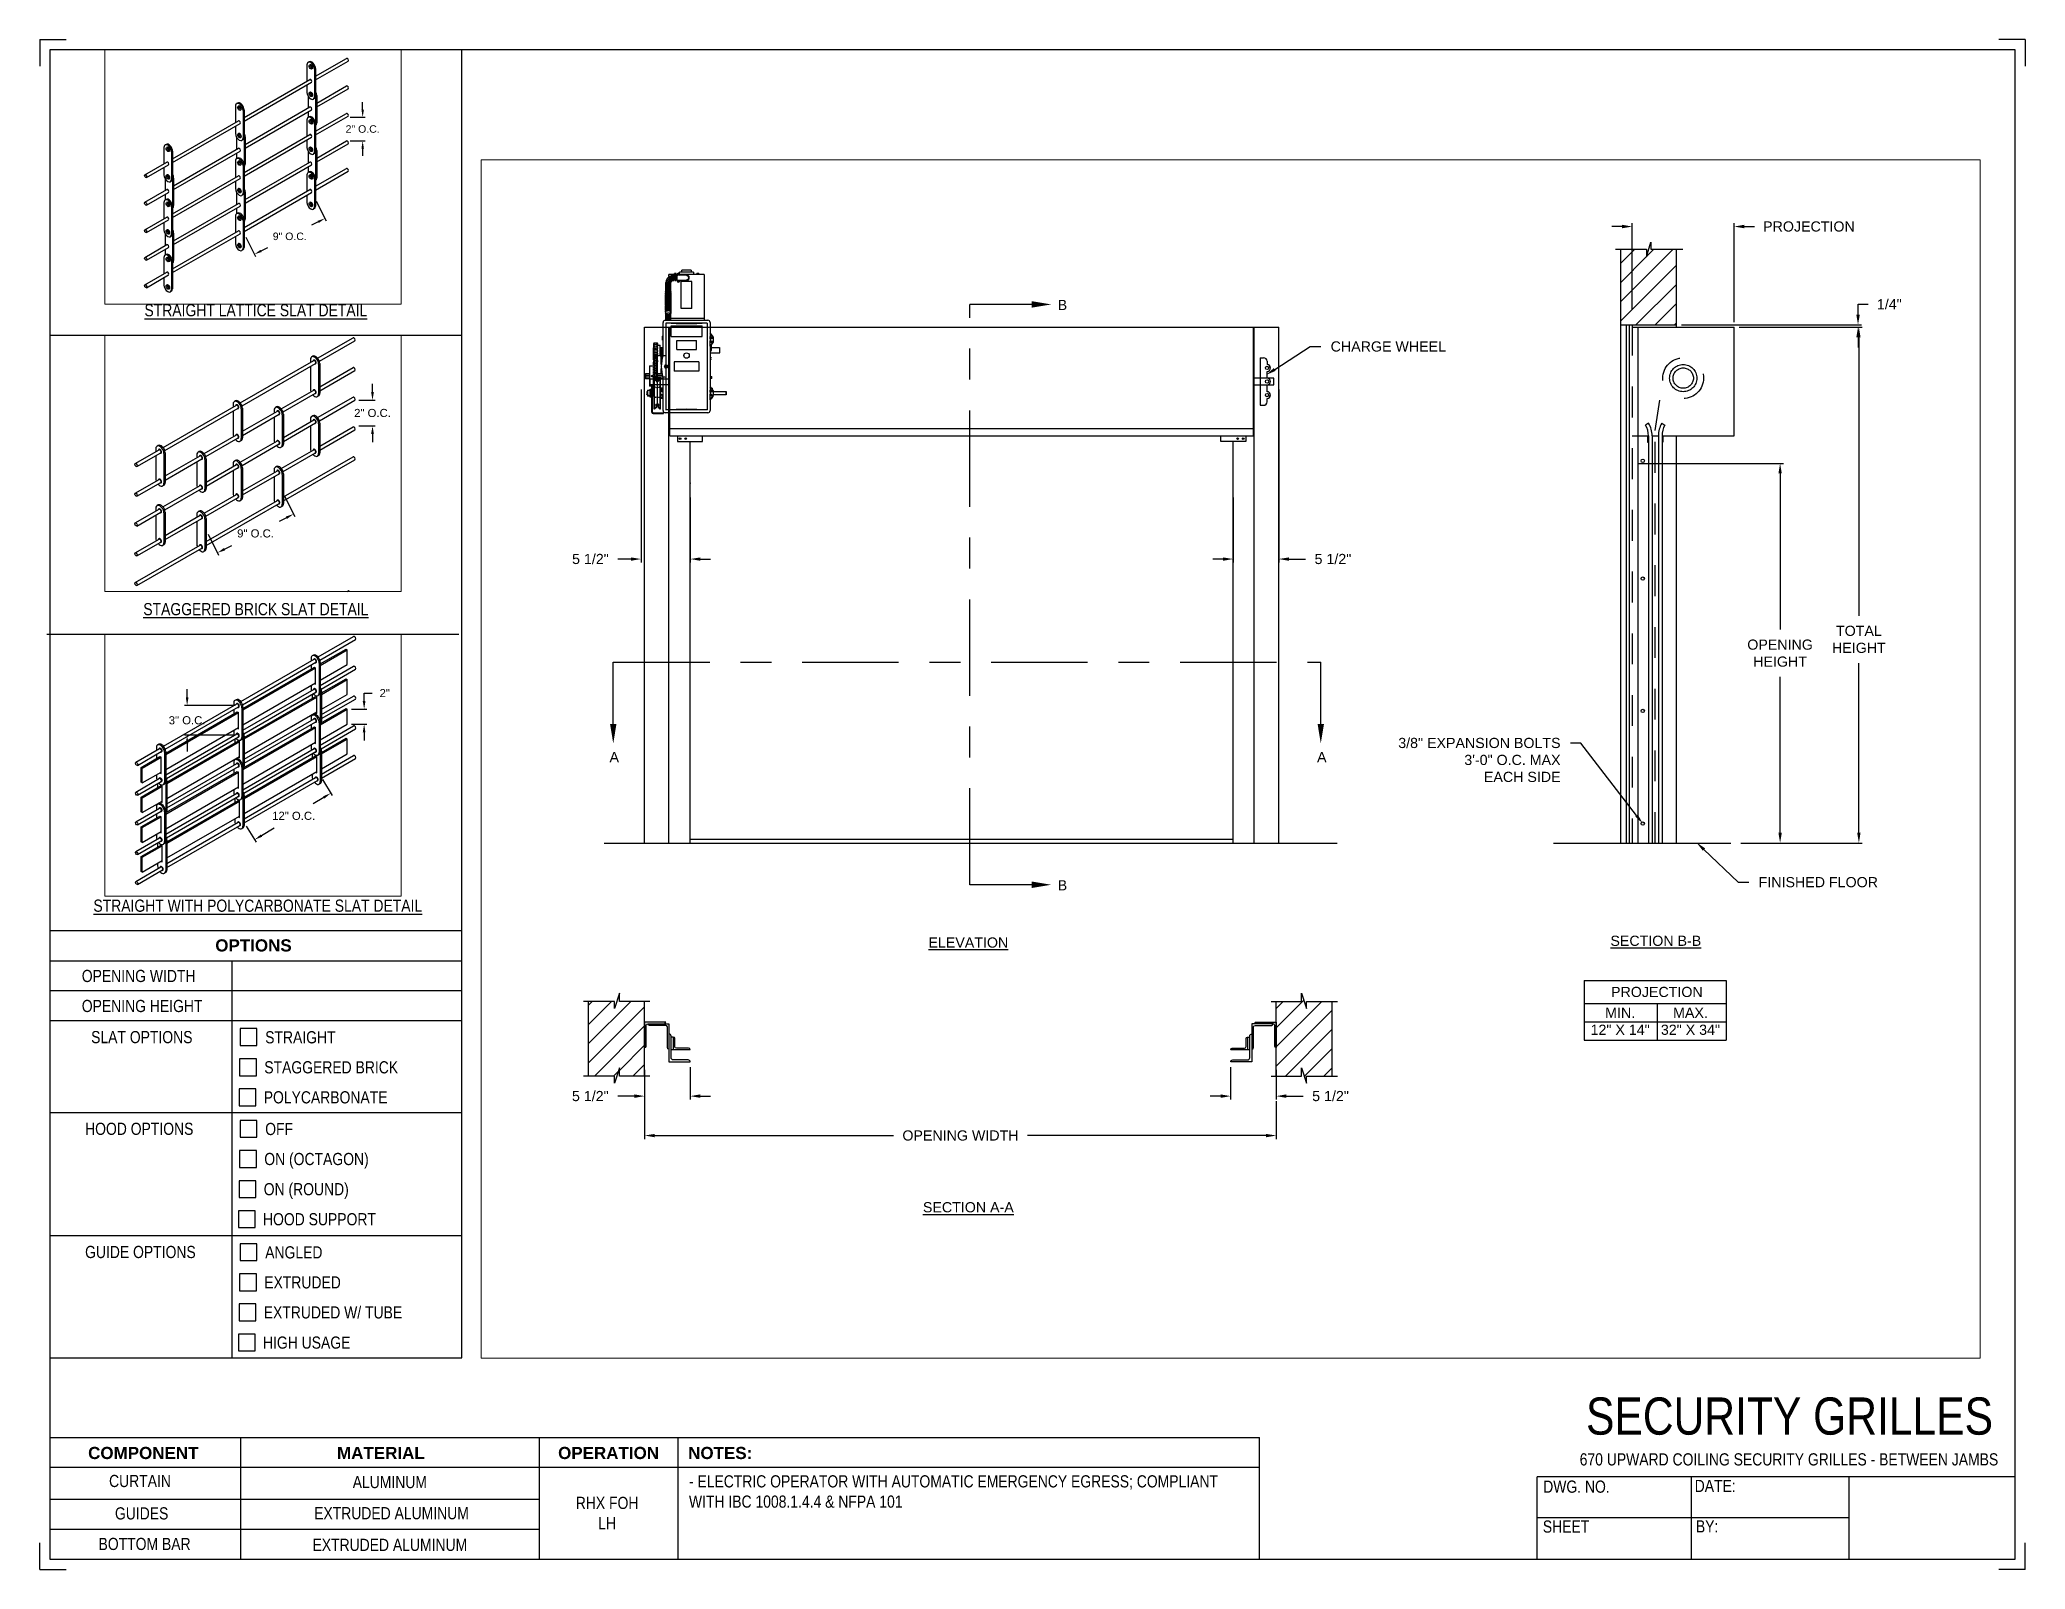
# Paper-space layout '670 RHX FOH LH' of a CAD drawing. Header units: inches. Extents: x 0.1 to 10.9, y 0.1 to 8.4.
# The model-space entities are those that its viewports show. They can reach past a viewport. Long polylines and large blocks are cut down to what shows.
import ezdxf
from ezdxf import colors
from ezdxf.entities.mleader import LeaderData, LeaderLine
from ezdxf.math import Vec2, Vec3

# ---------------------------------------------------------------- set-up
doc = ezdxf.new("R2010")
doc.units = ezdxf.units.IN
doc.header["$LTSCALE"] = 0.25
doc.header["$MEASUREMENT"] = 0
for name, pattern in [('CENTER', [2, 1.25, -0.25, 0.25, -0.25]), ('HIDDEN', [0.375, 0.25, -0.125]), ('HIDDEN2', [0.1875, 0.125, -0.0625])]:
    doc.linetypes.add(name, pattern=pattern)
for name, color, linetype in [('ANNOTATIONS', 1, 'Continuous'), ('DETAILS', 4, 'Continuous'), ('RHX LH F.O.H.', 7, 'Continuous'), ('SECTION CUTS', 6, 'CENTER'), ('TITLE BLOCK', 7, 'Continuous')]:
    doc.layers.add(name, color=color, linetype=linetype)
doc.styles.add('ARIAL', font='arial.ttf', dxfattribs={"height": 0.09375})
doc.styles.add('CADdetails-DIMENSIONS', font='ARIALN.TTF', dxfattribs={"height": 2.38})
doc.styles.get("Standard").update_dxf_attribs({"font": 'romans.shx'})
doc.dimstyles.new('STANDARD$0', dxfattribs={"dimtxt": 0.09375, "dimasz": 0.09375, "dimexe": 0.03125, "dimexo": 0.046875, "dimgap": 0.09, "dimtad": 0, "dimtih": 1, "dimtoh": 1, "dimdec": 4, "dimzin": 0, "dimdsep": 46, "dimtxsty": 'ARIAL', "dimcen": 0.09, "dimadec": 0, "dimazin": 0, "dimtfac": 1, "dimtdec": 4, "dimtofl": 0, "dimtmove": 0, "dimatfit": 1, "dimfxl": 1, "dimtolj": 1, "dimtzin": 0, "dimarcsym": 0})
pattern_1 = [(45, (-17.07342, -56.04494), (-0.08838835, 0.08838835), [])]

psp = doc.layouts.new('670 RHX FOH LH')

# ---------------------------------------------------------------- texts
at = {"layer": 'TITLE BLOCK', "style": 'CADdetails-DIMENSIONS'}
for s, insert, char_height, width, attachment_point in [('{\\LSTRAIGHT LATTICE SLAT DETAIL}', (1.248, 6.981), 0.06641, 1.75949, 2), ('{\\LSTAGGERED BRICK SLAT DETAIL}', (1.248, 5.348), 0.06641, 1.75949, 2), ('{\\L STRAIGHT WITH POLYCARBONATE SLAT DETAIL}', (1.248, 3.728), 0.06641, 1.94889, 2), ('{\\fArial|b1|i0|c0|p34;OPTIONS}', (1.235, 3.511), 0.06641, 1.75949, 2), ('OPENING WIDTH', (0.297, 3.344), 0.06641, 1.30693, 1), ('OPENING HEIGHT', (0.297, 3.18), 0.06641, 1.30693, 1), ('SLAT OPTIONS', (0.348, 3.01), 0.06641, 1.30693, 1), ('STRAIGHT', (1.299, 3.009), 0.0664, 1.23928, 1), ('STAGGERED BRICK', (1.294, 2.845), 0.06641, 1.53035, 1), ('POLYCARBONATE', (1.291, 2.681), 0.06641, 1.53035, 1), ('HOOD OPTIONS', (0.315, 2.509), 0.06641, 1.30693, 1), ('OFF', (1.299, 2.508), 0.0664, 1.23928, 1), ('ON (OCTAGON)', (1.294, 2.344), 0.06641, 1.53035, 1), ('ON (ROUND)', (1.291, 2.179), 0.0664, 1.53035, 1), ('HOOD SUPPORT', (1.287, 2.015), 0.06641, 1.53035, 1), ('GUIDE OPTIONS', (0.315, 1.836), 0.06641, 1.30693, 1), ('ANGLED', (1.299, 1.834), 0.0664, 1.23928, 1), ('EXTRUDED', (1.294, 1.67), 0.0664, 1.53035, 1), ('EXTRUDED W/ TUBE', (1.291, 1.506), 0.06641, 1.53035, 1), ('HIGH USAGE', (1.287, 1.341), 0.0664, 1.53035, 1), ('\\A1;\\pxqc;SECURITY GRILLES', (10.979, 1.008), 0.20312, 2.70386, 3), ('{\\fArial|b1|i0|c0|p34;COMPONENT}', (0.633, 0.738), 0.06641, 1.75949, 2), ('{\\fArial|b1|i0|c0|p34;MATERIAL}', (1.931, 0.738), 0.06641, 1.75949, 2), ('{\\fArial|b1|i0|c0|p34;OPERATION}', (3.175, 0.738), 0.06641, 1.75949, 2), ('{\\fArial|b1|i0|c0|p34;NOTES:}', (3.785, 0.738), 0.06641, 1.75949, 2), ('670 UPWARD COILING SECURITY GRILLES - BETWEEN JAMBS', (9.624, 0.703), 0.06641, 2.79915, 2), ('CURTAIN', (0.615, 0.585), 0.0664, 1.75949, 2), ('ALUMINUM', (1.98, 0.579), 0.0664, 1.75949, 2), ('\\pxql,t2;- ELECTRIC OPERATOR WITH AUTOMATIC EMERGENCY EGRESS; COMPLIANT WITH IBC 1008.1.4.4 & NFPA 101', (5.111, 0.583), 0.066406, 2.9937, 2), ('DWG. NO.', (8.463, 0.554), 0.0664, 1.75949, 2), ('DATE:', (9.221, 0.558), 0.0664, 1.75949, 2), ('\\pxqc;\\PRHX FOH LH', (3.167, 0.576), 0.0664, 0.40286, 2), ('GUIDES', (0.624, 0.408), 0.0664, 1.75949, 2), ('EXTRUDED ALUMINUM', (1.989, 0.409), 0.06641, 1.75949, 2), ('SHEET', (8.406, 0.336), 0.0664, 1.75949, 2), ('BY:', (9.177, 0.337), 0.0664, 1.75949, 2), ('BOTTOM BAR', (0.64, 0.241), 0.0664, 1.75949, 2), ('EXTRUDED ALUMINUM', (1.98, 0.236), 0.06641, 1.75949, 2)]:
    psp.add_mtext(s, dxfattribs=dict(at, insert=insert, char_height=char_height, width=width, attachment_point=attachment_point))

msp = doc.modelspace()

# ---------------------------------------------------------------- texts
at = {"layer": 'ANNOTATIONS', "char_height": 0.09375, "attachment_point": 2, "style": 'ARIAL'}
for s, insert, width in [('{\\LELEVATION}', (179.58646, 199.79033), 3.0834986), ('{\\LSECTION B-B}', (185.91787, 199.80629), 1.3823677), ('{\\LSECTION A-A}', (179.58646, 197.3525), 1.3823677)]:
    msp.add_mtext(s, dxfattribs=dict(at, insert=insert, width=width))
for s, width, insert in [('PROJECTION ', 1.7594917, (185.92738, 199.33535)), ('MIN.\\P12" X 14" ', 0.6711642, (185.58926, 199.14335)), ('MAX.\\P32" X 34"', 0.6567117, (186.23669, 199.14335))]:
    msp.add_mtext_dynamic_manual_height_columns(s, width=width, gutter_width=1.36268, heights=[0], dxfattribs=dict(at, insert=insert))
at = {"layer": 'SECTION CUTS', "style": 'ARIAL'}
for s, p in [('B', (180.40913, 205.56807)), ('A', (176.2818, 201.40396)), ('A', (182.79775, 201.40396)), ('B', (180.40913, 200.22386))]:
    msp.add_text(s, height=0.09375, dxfattribs=at).set_placement(p)

# ---------------------------------------------------------------- blocks, each defined once
blk = doc.blocks.new('*D50')
at = {"layer": 'ANNOTATIONS', "color": 0, "lineweight": -2, "transparency": 16777216}
for p, q in [((185.748, 204.156), (187.094, 204.156)), ((187.062, 204.063), (187.062, 202.626)), ((187.062, 200.754), (187.062, 202.191)), ((186.701, 200.66), (187.094, 200.66))]:
    blk.add_line(p, q, dxfattribs=at)
at = {"layer": 'ANNOTATIONS', "color": 0, "transparency": 16777216}
for points in [[(187.047, 204.063), (187.078, 204.063), (187.062, 204.156)], [(187.047, 200.754), (187.078, 200.754), (187.062, 200.66)]]:
    blk.add_solid(points, dxfattribs=at)
at = {"layer": 'defpoints', "color": 0, "transparency": 16777216}
for p in [(185.701, 204.156), (187.062, 204.156), (186.654, 200.66)]:
    blk.add_point(p, dxfattribs=at)
at = {"layer": 'ANNOTATIONS', "color": 0, "transparency": 16777216, "insert": (187.062, 202.408), "char_height": 0.09375, "attachment_point": 5, "style": 'ARIAL'}
blk.add_mtext('\\A1;OPENING \\PHEIGHT', dxfattribs=at)
blk = doc.blocks.new('*D51')
at = {"layer": 'ANNOTATIONS', "color": 0, "lineweight": -2, "transparency": 16777216}
for p, q in [((186.686, 205.41), (187.819, 205.41)), ((187.788, 205.316), (187.788, 202.752)), ((187.788, 200.754), (187.788, 202.317)), ((186.701, 200.66), (187.819, 200.66))]:
    blk.add_line(p, q, dxfattribs=at)
at = {"layer": 'ANNOTATIONS', "color": 0, "transparency": 16777216}
for points in [[(187.772, 205.316), (187.803, 205.316), (187.788, 205.41)], [(187.772, 200.754), (187.803, 200.754), (187.788, 200.66)]]:
    blk.add_solid(points, dxfattribs=at)
at = {"layer": 'defpoints', "color": 0, "transparency": 16777216}
for p in [(186.639, 205.41), (186.654, 200.66), (187.788, 200.66)]:
    blk.add_point(p, dxfattribs=at)
at = {"layer": 'ANNOTATIONS', "color": 0, "transparency": 16777216, "insert": (187.788, 202.535), "char_height": 0.0938, "attachment_point": 5, "style": 'ARIAL'}
blk.add_mtext('\\A1;TOTAL\\PHEIGHT', dxfattribs=at)
blk = doc.blocks.new('*D43')
at = {"layer": 'ANNOTATIONS', "color": 0, "lineweight": -2, "transparency": 16777216}
for p, q in [((185.607, 206.337), (185.514, 206.337)), ((185.701, 205.572), (185.701, 206.368)), ((186.639, 205.457), (186.639, 206.368)), ((186.732, 206.337), (186.826, 206.337))]:
    blk.add_line(p, q, dxfattribs=at)
at = {"layer": 'ANNOTATIONS', "color": 0, "transparency": 16777216}
for points in [[(185.607, 206.353), (185.607, 206.321), (185.701, 206.337)], [(186.732, 206.353), (186.732, 206.321), (186.639, 206.337)]]:
    blk.add_solid(points, dxfattribs=at)
at = {"layer": 'defpoints', "color": 0, "transparency": 16777216}
for p in [(186.639, 206.337), (185.701, 205.525), (186.639, 205.41)]:
    blk.add_point(p, dxfattribs=at)
at = {"layer": 'ANNOTATIONS', "color": 0, "transparency": 16777216, "insert": (187.328, 206.337), "char_height": 0.09375, "attachment_point": 5, "style": 'ARIAL'}
blk.add_mtext('\\A1;PROJECTION', dxfattribs=at)
blk = doc.blocks.new('*D44')
at = {"layer": 'ANNOTATIONS', "color": 0, "lineweight": -2, "transparency": 16777216}
for p, q in [((177.025, 198.597), (177.025, 198.298)), ((176.605, 198.571), (176.605, 198.298)), ((176.511, 198.329), (176.358, 198.329)), ((177.119, 198.329), (177.212, 198.329))]:
    blk.add_line(p, q, dxfattribs=at)
at = {"layer": 'ANNOTATIONS', "color": 0, "transparency": 16777216}
for points in [[(176.511, 198.345), (176.511, 198.313), (176.605, 198.329)], [(177.119, 198.345), (177.119, 198.313), (177.025, 198.329)]]:
    blk.add_solid(points, dxfattribs=at)
at = {"layer": 'defpoints', "color": 0, "transparency": 16777216}
for p in [(176.605, 198.618), (177.025, 198.643), (176.605, 198.329)]:
    blk.add_point(p, dxfattribs=at)
at = {"layer": 'ANNOTATIONS', "color": 0, "transparency": 16777216, "insert": (176.105, 198.329), "char_height": 0.0938, "attachment_point": 5, "style": 'ARIAL'}
blk.add_mtext('\\A1;5 1/2"', dxfattribs=at)
blk = doc.blocks.new('*D45')
at = {"layer": 'ANNOTATIONS', "color": 0, "lineweight": -2, "transparency": 16777216}
for p, q in [((187.78, 205.526), (187.78, 205.621)), ((187.78, 205.621), (187.874, 205.621)), ((186.154, 205.432), (187.811, 205.432)), ((186.686, 205.41), (187.811, 205.41)), ((187.78, 205.316), (187.78, 205.222))]:
    blk.add_line(p, q, dxfattribs=at)
at = {"layer": 'ANNOTATIONS', "color": 0, "transparency": 16777216}
for points in [[(187.764, 205.526), (187.796, 205.526), (187.78, 205.432)], [(187.764, 205.316), (187.796, 205.316), (187.78, 205.41)]]:
    blk.add_solid(points, dxfattribs=at)
at = {"layer": 'defpoints', "color": 0, "transparency": 16777216}
for p in [(186.107, 205.432), (186.639, 205.41), (187.78, 205.432)]:
    blk.add_point(p, dxfattribs=at)
at = {"layer": 'ANNOTATIONS', "color": 0, "transparency": 16777216, "insert": (188.068, 205.621), "char_height": 0.0938, "attachment_point": 5, "style": 'ARIAL'}
blk.add_mtext('\\A1;1/4"', dxfattribs=at)
blk = doc.blocks.new('*D46')
at = {"layer": 'ANNOTATIONS', "color": 0, "lineweight": -2, "transparency": 16777216}
for p, q in [((182.002, 198.597), (182.002, 198.298)), ((182.422, 198.571), (182.422, 198.298)), ((181.909, 198.329), (181.815, 198.329)), ((182.516, 198.329), (182.669, 198.329))]:
    blk.add_line(p, q, dxfattribs=at)
at = {"layer": 'ANNOTATIONS', "color": 0, "transparency": 16777216}
for points in [[(181.909, 198.345), (181.909, 198.313), (182.002, 198.329)], [(182.516, 198.345), (182.516, 198.313), (182.422, 198.329)]]:
    blk.add_solid(points, dxfattribs=at)
at = {"layer": 'defpoints', "color": 0, "transparency": 16777216}
for p in [(182.002, 198.643), (182.422, 198.618), (182.422, 198.329)]:
    blk.add_point(p, dxfattribs=at)
at = {"layer": 'ANNOTATIONS', "color": 0, "transparency": 16777216, "insert": (182.922, 198.329), "char_height": 0.0938, "attachment_point": 5, "style": 'ARIAL'}
blk.add_mtext('\\A1;5 1/2"', dxfattribs=at)
blk = doc.blocks.new('*D47')
at = {"layer": 'ANNOTATIONS', "color": 0, "lineweight": -2, "transparency": 16777216}
for p, q in [((176.572, 204.837), (176.572, 203.243)), ((177.025, 203.841), (177.025, 203.243)), ((176.479, 203.275), (176.359, 203.275)), ((177.119, 203.275), (177.212, 203.275))]:
    blk.add_line(p, q, dxfattribs=at)
at = {"layer": 'ANNOTATIONS', "color": 0, "transparency": 16777216}
for points in [[(176.479, 203.29), (176.479, 203.259), (176.572, 203.275)], [(177.119, 203.29), (177.119, 203.259), (177.025, 203.275)]]:
    blk.add_solid(points, dxfattribs=at)
at = {"layer": 'defpoints', "color": 0, "transparency": 16777216}
for p in [(176.572, 204.884), (177.025, 203.888), (176.572, 203.275)]:
    blk.add_point(p, dxfattribs=at)
at = {"layer": 'ANNOTATIONS', "color": 0, "transparency": 16777216, "insert": (176.106, 203.275), "char_height": 0.0938, "attachment_point": 5, "style": 'ARIAL'}
blk.add_mtext('\\A1;5 1/2"', dxfattribs=at)
blk = doc.blocks.new('*D48')
at = {"layer": 'ANNOTATIONS', "color": 0, "lineweight": -2, "transparency": 16777216}
for p, q in [((182.445, 204.837), (182.445, 203.243)), ((182.025, 203.841), (182.025, 203.243)), ((181.931, 203.275), (181.837, 203.275)), ((182.539, 203.275), (182.691, 203.275))]:
    blk.add_line(p, q, dxfattribs=at)
at = {"layer": 'ANNOTATIONS', "color": 0, "transparency": 16777216}
for points in [[(181.931, 203.29), (181.931, 203.259), (182.025, 203.275)], [(182.539, 203.29), (182.539, 203.259), (182.445, 203.275)]]:
    blk.add_solid(points, dxfattribs=at)
at = {"layer": 'defpoints', "color": 0, "transparency": 16777216}
for p in [(182.445, 204.884), (182.025, 203.888), (182.445, 203.275)]:
    blk.add_point(p, dxfattribs=at)
at = {"layer": 'ANNOTATIONS', "color": 0, "transparency": 16777216, "insert": (182.944, 203.275), "char_height": 0.0938, "attachment_point": 5, "style": 'ARIAL'}
blk.add_mtext('\\A1;5 1/2"', dxfattribs=at)
blk = doc.blocks.new('*D49')
at = {"layer": 'ANNOTATIONS', "color": 0, "lineweight": -2, "transparency": 16777216}
for p, q in [((176.605, 198.427), (176.605, 197.934)), ((182.422, 198.282), (182.422, 197.934)), ((176.699, 197.966), (178.897, 197.966)), ((182.329, 197.966), (180.13, 197.966))]:
    blk.add_line(p, q, dxfattribs=at)
at = {"layer": 'ANNOTATIONS', "color": 0, "transparency": 16777216}
for points in [[(176.699, 197.981), (176.699, 197.95), (176.605, 197.966)], [(182.329, 197.981), (182.329, 197.95), (182.422, 197.966)]]:
    blk.add_solid(points, dxfattribs=at)
at = {"layer": 'defpoints', "color": 0, "transparency": 16777216}
for p in [(176.605, 198.474), (182.422, 198.329), (182.422, 197.966)]:
    blk.add_point(p, dxfattribs=at)
at = {"layer": 'ANNOTATIONS', "color": 0, "transparency": 16777216, "insert": (179.514, 197.966), "char_height": 0.09375, "attachment_point": 5, "style": 'ARIAL'}
blk.add_mtext('\\A1;OPENING WIDTH', dxfattribs=at)
blk = doc.blocks.new('*D121')
at = {"layer": 'ANNOTATIONS', "color": 0, "lineweight": -2, "transparency": 16777216}
for p, q in [((172.534, 202.782), (172.658, 202.539)), ((172.56, 202.525), (172.476, 202.482)), ((171.655, 202.335), (171.778, 202.092)), ((171.847, 202.162), (171.931, 202.205))]:
    blk.add_line(p, q, dxfattribs=at)
at = {"layer": 'ANNOTATIONS', "color": 0, "transparency": 16777216}
for points in [[(172.553, 202.538), (172.567, 202.511), (172.643, 202.567)], [(171.84, 202.176), (171.854, 202.148), (171.764, 202.12)]]:
    blk.add_solid(points, dxfattribs=at)
at = {"layer": 'defpoints', "color": 0, "transparency": 16777216}
for p in [(172.513, 202.823), (172.643, 202.567), (171.633, 202.376)]:
    blk.add_point(p, dxfattribs=at)
at = {"layer": 'ANNOTATIONS', "color": 0, "transparency": 16777216, "insert": (172.204, 202.343), "char_height": 0.09375, "attachment_point": 5, "style": 'ARIAL'}
blk.add_mtext('\\A1;9" O.C.', dxfattribs=at)
blk = doc.blocks.new('*D122')
at = {"layer": 'ANNOTATIONS', "color": 0, "lineweight": -2, "transparency": 16777216}
for p, q in [((173.114, 203.925), (173.114, 204.019)), ((172.958, 203.831), (173.146, 203.831)), ((172.958, 203.534), (173.146, 203.534)), ((173.114, 203.44), (173.114, 203.347))]:
    blk.add_line(p, q, dxfattribs=at)
at = {"layer": 'ANNOTATIONS', "color": 0, "transparency": 16777216}
for points in [[(173.099, 203.925), (173.13, 203.925), (173.114, 203.831)], [(173.099, 203.44), (173.13, 203.44), (173.114, 203.534)]]:
    blk.add_solid(points, dxfattribs=at)
at = {"layer": 'defpoints', "color": 0, "transparency": 16777216}
for p in [(172.911, 203.831), (173.114, 203.831), (172.911, 203.534)]:
    blk.add_point(p, dxfattribs=at)
at = {"layer": 'ANNOTATIONS', "color": 0, "transparency": 16777216, "insert": (173.114, 203.683), "char_height": 0.09375, "attachment_point": 5, "style": 'ARIAL'}
blk.add_mtext('\\A1;2" O.C.', dxfattribs=at)
blk = doc.blocks.new('*D123')
at = {"layer": 'ANNOTATIONS', "color": 0, "lineweight": -2, "transparency": 16777216}
for p, q in [((172.243, 199.655), (172.367, 199.412)), ((172.269, 199.397), (172.185, 199.355)), ((171.364, 199.207), (171.487, 198.965)), ((171.556, 199.035), (171.64, 199.078))]:
    blk.add_line(p, q, dxfattribs=at)
at = {"layer": 'ANNOTATIONS', "color": 0, "transparency": 16777216}
for points in [[(172.262, 199.411), (172.276, 199.384), (172.352, 199.44)], [(171.549, 199.049), (171.563, 199.021), (171.473, 198.993)]]:
    blk.add_solid(points, dxfattribs=at)
at = {"layer": 'defpoints', "color": 0, "transparency": 16777216}
for p in [(172.222, 199.696), (172.352, 199.44), (171.342, 199.249)]:
    blk.add_point(p, dxfattribs=at)
at = {"layer": 'ANNOTATIONS', "color": 0, "transparency": 16777216, "insert": (171.913, 199.216), "char_height": 0.09375, "attachment_point": 5, "style": 'ARIAL'}
blk.add_mtext('\\A1;9" O.C.', dxfattribs=at)
blk = doc.blocks.new('*D124')
at = {"layer": 'ANNOTATIONS', "color": 0, "lineweight": -2, "transparency": 16777216}
for p, q in [((173.264, 200.849), (173.264, 200.943)), ((173.108, 200.755), (173.295, 200.755)), ((173.108, 200.458), (173.295, 200.458)), ((173.264, 200.364), (173.264, 200.271))]:
    blk.add_line(p, q, dxfattribs=at)
at = {"layer": 'ANNOTATIONS', "color": 0, "transparency": 16777216}
for points in [[(173.248, 200.849), (173.28, 200.849), (173.264, 200.755)], [(173.248, 200.364), (173.28, 200.364), (173.264, 200.458)]]:
    blk.add_solid(points, dxfattribs=at)
at = {"layer": 'defpoints', "color": 0, "transparency": 16777216}
for p in [(173.061, 200.755), (173.264, 200.755), (173.061, 200.458)]:
    blk.add_point(p, dxfattribs=at)
at = {"layer": 'ANNOTATIONS', "color": 0, "transparency": 16777216, "insert": (173.264, 200.607), "char_height": 0.09375, "attachment_point": 5, "style": 'ARIAL'}
blk.add_mtext('\\A1;2" O.C.', dxfattribs=at)
blk = doc.blocks.new('*D125')
at = {"layer": 'ANNOTATIONS', "color": 0, "lineweight": -2, "transparency": 16777216}
for p, q in [((172.622, 196.899), (172.734, 196.716)), ((172.638, 196.694), (172.516, 196.619)), ((171.742, 196.36), (171.855, 196.177)), ((171.918, 196.253), (172.064, 196.342))]:
    blk.add_line(p, q, dxfattribs=at)
at = {"layer": 'ANNOTATIONS', "color": 0, "transparency": 16777216}
for points in [[(172.63, 196.707), (172.646, 196.681), (172.718, 196.743)], [(171.91, 196.266), (171.926, 196.24), (171.838, 196.204)]]:
    blk.add_solid(points, dxfattribs=at)
at = {"layer": 'defpoints', "color": 0, "transparency": 16777216}
for p in [(172.598, 196.939), (172.718, 196.743), (171.718, 196.4)]:
    blk.add_point(p, dxfattribs=at)
at = {"layer": 'ANNOTATIONS', "color": 0, "transparency": 16777216, "insert": (172.29, 196.481), "char_height": 0.09375, "attachment_point": 5, "style": 'ARIAL'}
blk.add_mtext('\\A1;12" O.C.', dxfattribs=at)
blk = doc.blocks.new('*D126')
at = {"layer": 'ANNOTATIONS', "color": 0, "lineweight": -2, "transparency": 16777216}
for p, q in [((173.104, 197.806), (173.104, 197.899)), ((173.104, 197.899), (173.198, 197.899)), ((172.956, 197.712), (173.135, 197.712)), ((172.956, 197.54), (173.135, 197.54)), ((173.104, 197.446), (173.104, 197.352))]:
    blk.add_line(p, q, dxfattribs=at)
at = {"layer": 'ANNOTATIONS', "color": 0, "transparency": 16777216}
for points in [[(173.088, 197.806), (173.119, 197.806), (173.104, 197.712)], [(173.088, 197.446), (173.119, 197.446), (173.104, 197.54)]]:
    blk.add_solid(points, dxfattribs=at)
at = {"layer": 'defpoints', "color": 0, "transparency": 16777216}
for p in [(172.909, 197.712), (173.104, 197.712), (172.909, 197.54)]:
    blk.add_point(p, dxfattribs=at)
at = {"layer": 'ANNOTATIONS', "color": 0, "transparency": 16777216, "insert": (173.342, 197.899), "char_height": 0.0938, "attachment_point": 5, "style": 'ARIAL'}
blk.add_mtext('\\A1;2"', dxfattribs=at)
blk = doc.blocks.new('*D127')
at = {"layer": 'ANNOTATIONS', "color": 0, "lineweight": -2, "transparency": 16777216}
for p, q in [((171.059, 197.85), (171.059, 197.943)), ((171.614, 197.756), (171.028, 197.756)), ((171.614, 197.412), (171.028, 197.412)), ((171.059, 197.318), (171.059, 197.225))]:
    blk.add_line(p, q, dxfattribs=at)
at = {"layer": 'ANNOTATIONS', "color": 0, "transparency": 16777216}
for points in [[(171.044, 197.85), (171.075, 197.85), (171.059, 197.756)], [(171.044, 197.318), (171.075, 197.318), (171.059, 197.412)]]:
    blk.add_solid(points, dxfattribs=at)
at = {"layer": 'defpoints', "color": 0, "transparency": 16777216}
for p in [(171.661, 197.756), (171.059, 197.412), (171.661, 197.412)]:
    blk.add_point(p, dxfattribs=at)
at = {"layer": 'ANNOTATIONS', "color": 0, "transparency": 16777216, "insert": (171.059, 197.584), "char_height": 0.09375, "attachment_point": 5, "style": 'ARIAL'}
blk.add_mtext('\\A1;3" O.C.', dxfattribs=at)

# ---------------------------------------------------------------- dimensions: what is measured, and where the dimension line sits
at = {"layer": 'ANNOTATIONS'}
for base, p1, p2, text, picture, middle in [((186.63869, 206.337), (185.70119, 205.52483), (186.63869, 205.40979), 'PROJECTION', '*D43', (187.3278, 206.337)), ((182.44491, 203.27459), (182.02484, 203.88797), (182.44491, 204.88384), '5 1/2"', '*D48', (182.9437, 203.27459)), ((182.42241, 198.32903), (182.00234, 198.64345), (182.42241, 198.61832), '5 1/2"', '*D46', (182.92241, 198.32903)), ((182.42241, 197.96557), (176.60477, 198.47368), (182.42241, 198.32903), 'OPENING WIDTH', '*D49', (179.51359, 197.96557))]:
    dim = msp.add_linear_dim(base=base, p1=p1, p2=p2, text=text, dimstyle='STANDARD$0', dxfattribs=at)
    dim.commit()
    dim.dimension.update_dxf_attribs({"geometry": picture, "text_midpoint": middle, "dimtype": 160})
for base, p1, p2, angle, text, picture, middle, dimtype in [((187.77994, 205.43201), (186.63869, 205.40979), (186.10744, 205.43201), 90, '1/4"', '*D45', (188.06777, 205.6213), 160), ((187.78775, 200.65979), (186.63869, 205.40979), (186.65431, 200.65979), 90, 'TOTAL\\PHEIGHT', '*D51', (187.78775, 202.53479), 160), ((176.57241, 203.27459), (177.02484, 203.88797), (176.57241, 204.88384), 180, '5 1/2"', '*D47', (176.10598, 203.27459), 160), ((176.60477, 198.32903), (177.02484, 198.64345), (176.60477, 198.61832), 180, '5 1/2"', '*D44', (176.10477, 198.32903), 160), ((172.71789, 196.74301), (171.71801, 196.40033), (172.59762, 196.9393), 31.49751, '12" O.C.', '*D125', (172.28974, 196.48066), 161)]:
    dim = msp.add_linear_dim(base=base, p1=p1, p2=p2, angle=angle, text=text, dimstyle='STANDARD$0', dxfattribs=at)
    dim.commit()
    dim.dimension.update_dxf_attribs({"geometry": picture, "text_midpoint": middle, "dimtype": dimtype})
for base, p1, p2, text, picture, middle in [((187.06226, 204.15643), (186.65431, 200.65979), (185.70119, 204.15643), 'OPENING \\PHEIGHT', '*D50', (187.06226, 202.40811)), ((173.11448, 203.83141), (172.91134, 203.53418), (172.91134, 203.83141), '2" O.C.', '*D122', (173.11448, 203.6828)), ((173.26391, 200.75548), (173.06078, 200.45824), (173.06078, 200.75548), '2" O.C.', '*D124', (173.26391, 200.60686)), ((171.05938, 197.41201), (171.66084, 197.75576), (171.66084, 197.41201), '3" O.C.', '*D127', (171.05938, 197.58389))]:
    dim = msp.add_linear_dim(base=base, p1=p1, p2=p2, angle=90, text=text, dimstyle='STANDARD$0', dxfattribs=at)
    dim.commit()
    dim.dimension.update_dxf_attribs({"geometry": picture, "text_midpoint": middle})
for p1, p2, distance, text, picture, middle in [((171.63343, 202.37636), (172.51304, 202.82346), -0.28764, '9" O.C.', '*D121', (172.20356, 202.34349)), ((171.34242, 199.24923), (172.22203, 199.69633), -0.28764, '9" O.C.', '*D123', (171.91256, 199.21637)), ((172.9091, 197.53969), (172.9091, 197.71186), -0.19474, '2"', '*D126', (173.34226, 197.89936))]:
    dim = msp.add_aligned_dim(p1=p1, p2=p2, distance=distance, text=text, dimstyle='STANDARD$0', dxfattribs=at)
    dim.commit()
    dim.dimension.update_dxf_attribs({"geometry": picture, "text_midpoint": middle})

# ---------------------------------------------------------------- hatches: boundary and pattern name
at = {"layer": 'RHX LH F.O.H.', "linetype": 'Continuous'}
h = msp.add_hatch(dxfattribs=at)
h.set_pattern_fill('ANSI31', color=256, style=0)
h.set_pattern_definition([(45, (-16.52207, -56.04494), (-0.08838835, 0.08838835), [])])
h.paths.add_polyline_path([(186.10744, 205.39321), (186.10744, 206.12781), (185.87094, 206.12781), (185.87094, 206.19246), (185.83253, 206.05911), (185.83253, 206.12781), (185.59181, 206.12781), (185.59181, 205.57751)])
h.paths.add_polyline_path([(185.59181, 205.57751), (185.59181, 205.43201), (186.10744, 205.43201), (186.10744, 205.37945), (186.10744, 205.39321)])
at = {"layer": 'RHX LH F.O.H.'}
h = msp.add_hatch(dxfattribs=at)
h.set_pattern_fill('ANSI31', color=256, style=0)
h.set_pattern_definition(pattern_1)
h.paths.add_polyline_path([(176.32635, 199.13614), (176.32635, 199.20025), (176.08914, 199.20025), (176.08914, 198.51275), (176.32635, 198.51275), (176.32635, 198.44864), (176.37325, 198.59071), (176.37325, 198.51275), (176.60477, 198.51275), (176.60477, 199.20025), (176.37325, 199.20025), (176.37325, 199.27821)])
h = msp.add_hatch(dxfattribs=at)
h.set_pattern_fill('ANSI31', color=256, style=0)
h.set_pattern_definition(pattern_1)
h.paths.add_polyline_path([(182.70083, 199.13614), (182.70083, 199.20025), (182.93803, 199.20025), (182.93803, 198.51275), (182.70083, 198.51275), (182.70083, 198.44864), (182.65393, 198.59071), (182.65393, 198.51275), (182.42241, 198.51275), (182.42241, 199.20025), (182.65393, 199.20025), (182.65393, 199.27821)])

# ---------------------------------------------------------------- linework, layer by layer
at = {"layer": 'ANNOTATIONS'}
for p, q in [((185.25869, 199.39478), (185.25869, 198.84341)), ((185.25869, 199.39478), (186.56646, 199.39478)), ((186.56646, 199.39478), (186.56646, 198.84341)), ((185.25869, 199.18331), (186.56646, 199.18331)), ((185.93154, 199.18331), (185.93154, 198.84341)), ((185.25869, 199.01336), (186.56646, 199.01336)), ((185.25869, 198.84341), (186.56646, 198.84341))]:
    msp.add_line(p, q, dxfattribs=at)
at = {"layer": 'DETAILS'}
for p, q in [((172.41904, 204.48534), (172.41904, 204.2812)), ((172.44629, 204.52355), (172.43281, 204.51577)), ((172.45815, 204.48646), (172.45183, 204.48282)), ((172.48657, 204.43725), (172.48025, 204.43361)), ((172.52652, 204.34325), (172.91134, 204.56543)), ((172.52652, 204.29643), (172.93162, 204.53032)), ((172.52652, 204.43886), (172.52652, 204.09511)), ((171.63343, 203.82762), (172.4559, 204.30248)), ((171.63343, 203.78081), (172.47618, 204.26737)), ((172.51304, 204.43108), (172.51304, 204.08733)), ((172.41904, 204.23438), (172.41904, 204.14159)), ((172.43252, 204.09577), (172.43252, 203.94523)), ((172.45815, 204.14271), (172.45183, 204.13907)), ((172.48657, 204.0935), (172.48025, 204.08986)), ((172.52646, 204.09259), (172.52646, 203.75424)), ((172.53994, 204.00725), (172.91134, 204.22168)), ((172.53994, 203.96044), (172.93162, 204.18657)), ((172.53994, 204.10286), (172.53994, 203.75911)), ((171.52595, 203.96972), (171.52595, 203.76557)), ((171.5532, 204.00793), (171.53972, 204.00014)), ((171.56507, 203.97084), (171.55875, 203.96719)), ((171.59348, 203.92163), (171.58716, 203.91798)), ((171.61995, 203.91545), (171.61995, 203.5717)), ((171.63343, 203.92323), (171.63343, 203.57948)), ((171.64686, 203.49163), (172.4559, 203.95873)), ((171.64686, 203.44481), (172.47618, 203.92362)), ((172.43252, 203.89842), (172.43252, 203.8284)), ((172.51275, 204.06468), (172.49927, 204.0569)), ((170.74034, 203.312), (171.56282, 203.78686)), ((170.74034, 203.26518), (171.58309, 203.75174)), ((171.52595, 203.71876), (171.52595, 203.62597)), ((172.41904, 203.79814), (172.41904, 203.594)), ((172.44629, 203.83635), (172.43281, 203.82857)), ((172.45815, 203.79926), (172.45183, 203.79561)), ((172.48657, 203.75005), (172.48025, 203.74641)), ((172.51304, 203.74388), (172.51304, 203.40013)), ((172.52652, 203.65605), (172.91134, 203.87823)), ((172.52652, 203.60923), (172.93162, 203.84312)), ((172.52652, 203.75166), (172.52652, 203.40791)), ((171.53943, 203.58015), (171.53943, 203.42961)), ((171.56507, 203.62709), (171.55875, 203.62344)), ((171.59348, 203.57788), (171.58716, 203.57423)), ((171.61966, 203.54906), (171.60618, 203.54128)), ((171.63338, 203.57696), (171.63338, 203.23861)), ((171.63343, 203.14042), (172.4559, 203.61528)), ((171.63343, 203.09361), (172.47618, 203.58017)), ((171.64686, 203.58724), (171.64686, 203.24349)), ((172.41904, 203.54718), (172.41904, 203.45439)), ((172.53994, 203.31975), (172.91134, 203.53418)), ((170.63287, 203.45409), (170.63287, 203.24995)), ((170.66011, 203.4923), (170.64663, 203.48452)), ((170.67198, 203.45521), (170.66566, 203.45157)), ((170.70039, 203.406), (170.69407, 203.40236)), ((170.72686, 203.39983), (170.72686, 203.05608)), ((170.74034, 203.40761), (170.74034, 203.06386)), ((170.75377, 202.976), (171.56282, 203.44311)), ((170.75377, 202.92919), (171.58309, 203.40799)), ((171.53943, 203.38279), (171.53943, 203.31278)), ((172.43252, 203.40827), (172.43252, 203.25773)), ((172.45815, 203.45551), (172.45183, 203.45186)), ((172.48657, 203.4063), (172.48025, 203.40266)), ((172.51275, 203.37748), (172.49927, 203.3697)), ((172.52646, 203.40509), (172.52646, 203.06674)), ((172.53994, 203.27294), (172.93162, 203.49907)), ((172.53994, 203.41536), (172.53994, 203.07161)), ((170.39446, 203.1123), (170.66973, 203.27123)), ((170.41473, 203.07719), (170.69, 203.23612)), ((170.63287, 203.20313), (170.63287, 203.11034)), ((171.52595, 203.28252), (171.52595, 203.07837)), ((171.5532, 203.32073), (171.53972, 203.31294)), ((171.56507, 203.28364), (171.55875, 203.27999)), ((171.59348, 203.23443), (171.58716, 203.23078)), ((171.61995, 203.22825), (171.61995, 202.8845)), ((171.63343, 203.23603), (171.63343, 202.89228)), ((171.64686, 202.80413), (172.4559, 203.27123)), ((171.64686, 202.75731), (172.47618, 203.23612)), ((172.43252, 203.21092), (172.43252, 203.1409)), ((172.52652, 202.96825), (172.91134, 203.19043)), ((170.64634, 203.06452), (170.64634, 202.91398)), ((170.67198, 203.11146), (170.66566, 203.10782)), ((170.70039, 203.06225), (170.69407, 203.05861)), ((170.72657, 203.03343), (170.71309, 203.02565)), ((170.74029, 203.06134), (170.74029, 202.72299)), ((170.74034, 202.6248), (171.56282, 203.09966)), ((170.74034, 202.57798), (171.58309, 203.06454)), ((170.75377, 203.07161), (170.75377, 202.72786)), ((171.52595, 203.03156), (171.52595, 202.93877)), ((172.41904, 203.11034), (172.41904, 202.9062)), ((172.44629, 203.14855), (172.43281, 203.14077)), ((172.45815, 203.11146), (172.45183, 203.10782)), ((172.48657, 203.06225), (172.48025, 203.05861)), ((172.51304, 203.05608), (172.51304, 202.71233)), ((172.52652, 202.92143), (172.93162, 203.15532)), ((172.52652, 203.06386), (172.52652, 202.72011)), ((170.39446, 202.76855), (170.66973, 202.92748)), ((170.41473, 202.73344), (170.69, 202.89237)), ((170.64634, 202.86717), (170.64634, 202.79715)), ((170.66011, 202.8051), (170.64663, 202.79732)), ((171.53943, 202.89265), (171.53943, 202.74211)), ((171.56507, 202.93989), (171.55875, 202.93624)), ((171.59348, 202.89068), (171.58716, 202.88703)), ((171.61966, 202.86186), (171.60618, 202.85408)), ((171.63338, 202.88946), (171.63338, 202.55111)), ((171.63343, 202.45262), (172.4559, 202.92748)), ((171.63343, 202.40581), (172.47618, 202.89237)), ((171.64686, 202.89974), (171.64686, 202.55599)), ((172.41904, 202.85938), (172.41904, 202.76659)), ((170.63287, 202.76689), (170.63287, 202.56275)), ((170.67198, 202.76801), (170.66566, 202.76436)), ((170.70039, 202.7188), (170.69407, 202.71516)), ((170.72686, 202.71263), (170.72686, 202.36888)), ((170.74034, 202.72041), (170.74034, 202.37666)), ((170.75377, 202.2885), (171.56282, 202.75561)), ((170.75377, 202.24169), (171.58309, 202.72049)), ((171.53943, 202.69529), (171.53943, 202.62528)), ((171.5532, 202.63293), (171.53972, 202.62514)), ((172.45815, 202.76771), (172.45183, 202.76407)), ((172.48657, 202.7185), (172.48025, 202.71486)), ((172.51275, 202.68968), (172.49927, 202.6819)), ((170.39446, 202.4251), (170.66973, 202.58403)), ((170.41473, 202.38999), (170.69, 202.54892)), ((170.63287, 202.51593), (170.63287, 202.42314)), ((171.52595, 202.59472), (171.52595, 202.39057)), ((171.56507, 202.59584), (171.55875, 202.59219)), ((171.59348, 202.54663), (171.58716, 202.54298)), ((171.61995, 202.54045), (171.61995, 202.1967)), ((171.63343, 202.54823), (171.63343, 202.20448)), ((170.64634, 202.37702), (170.64634, 202.22648)), ((170.67198, 202.42426), (170.66566, 202.42061)), ((170.70039, 202.37505), (170.69407, 202.37141)), ((170.72657, 202.34623), (170.71309, 202.33845)), ((170.74029, 202.37384), (170.74029, 202.03549)), ((170.74034, 201.937), (171.56282, 202.41186)), ((170.74034, 201.89018), (171.58309, 202.37674)), ((170.75377, 202.38411), (170.75377, 202.04036)), ((171.52595, 202.34376), (171.52595, 202.25097)), ((171.56507, 202.25209), (171.55875, 202.24844)), ((170.39446, 202.08105), (170.66973, 202.23998)), ((170.41473, 202.04594), (170.69, 202.20487)), ((170.63287, 202.07909), (170.63287, 201.87495)), ((170.64634, 202.17967), (170.64634, 202.10965)), ((170.66011, 202.1173), (170.64663, 202.10952)), ((170.67198, 202.08021), (170.66566, 202.07657)), ((171.59348, 202.20288), (171.58716, 202.19923)), ((171.61966, 202.17406), (171.60618, 202.16628)), ((170.39446, 201.7373), (170.66973, 201.89623)), ((170.70039, 202.031), (170.69407, 202.02736)), ((170.72686, 202.02483), (170.72686, 201.68108)), ((170.74034, 202.03261), (170.74034, 201.68886)), ((170.41473, 201.70219), (170.69, 201.86112)), ((170.63287, 201.82813), (170.63287, 201.73534)), ((170.67198, 201.73646), (170.66566, 201.73282)), ((170.70039, 201.68725), (170.69407, 201.68361)), ((170.72657, 201.65843), (170.71309, 201.65065)), ((172.63031, 201.24096), (173.03982, 201.47739)), ((172.65019, 201.20562), (173.06009, 201.44228)), ((171.73722, 200.72534), (172.58438, 201.21444)), ((171.7571, 200.69), (172.60465, 201.17933)), ((172.54752, 201.22543), (172.54752, 201.19316)), ((172.54752, 201.14635), (172.54752, 200.88168)), ((172.57477, 201.26364), (172.56129, 201.25586)), ((172.64151, 201.17117), (172.64151, 200.82742)), ((172.65499, 201.17895), (172.65499, 200.8352)), ((172.65499, 200.91146), (173.03982, 201.13364)), ((172.65499, 200.86465), (173.06009, 201.09853)), ((172.21083, 200.65502), (172.58438, 200.87069)), ((172.23071, 200.61969), (172.60465, 200.83558)), ((172.64123, 200.80477), (172.62775, 200.79699)), ((172.63014, 200.55366), (173.03982, 200.79019)), ((170.84413, 200.20971), (171.69129, 200.69882)), ((170.86401, 200.17437), (171.71156, 200.66371)), ((171.65443, 200.70981), (171.65443, 200.67754)), ((171.65443, 200.63072), (171.65443, 200.36606)), ((171.68168, 200.74802), (171.6682, 200.74023)), ((171.74843, 200.65554), (171.74843, 200.31179)), ((171.76191, 200.66332), (171.76191, 200.31957)), ((171.76191, 200.39584), (172.1649, 200.62851)), ((172.12804, 200.6395), (172.12804, 200.60723)), ((172.15528, 200.6777), (172.1418, 200.66992)), ((172.6501, 200.51837), (173.06009, 200.75508)), ((171.76191, 200.34902), (172.18517, 200.5934)), ((172.12804, 200.56041), (172.12804, 200.29575)), ((172.22203, 200.58523), (172.22203, 200.24148)), ((172.23551, 200.59301), (172.23551, 200.24926)), ((172.23551, 200.32583), (172.58438, 200.52724)), ((172.23551, 200.27901), (172.60465, 200.49213)), ((172.54752, 200.53793), (172.54752, 200.50566)), ((172.54752, 200.45885), (172.54752, 200.19418)), ((172.57477, 200.57614), (172.56129, 200.56836)), ((172.64151, 200.48367), (172.64151, 200.13992)), ((172.65499, 200.49145), (172.65499, 200.1477)), ((172.65499, 200.22396), (173.03982, 200.44614)), ((170.78859, 200.23239), (170.77511, 200.22461)), ((171.31774, 200.1394), (171.69129, 200.35507)), ((171.33762, 200.10406), (171.71156, 200.31996)), ((171.74814, 200.28915), (171.73466, 200.28136)), ((171.73705, 200.03804), (172.16477, 200.28498)), ((171.75702, 200.00275), (172.18504, 200.24987)), ((172.65499, 200.17715), (173.06009, 200.41103)), ((170.52294, 200.02427), (170.7982, 200.18319)), ((170.54321, 199.98916), (170.81848, 200.14808)), ((170.76134, 200.19418), (170.76134, 200.16191)), ((170.76134, 200.1151), (170.76134, 199.85043)), ((170.85534, 200.13992), (170.85534, 199.79617)), ((170.86882, 200.1477), (170.86882, 199.80395)), ((170.86882, 199.88021), (171.27181, 200.11288)), ((170.86882, 199.8334), (171.29208, 200.07777)), ((171.23495, 200.12387), (171.23495, 200.0916)), ((171.2622, 200.16208), (171.24872, 200.1543)), ((171.32894, 200.0696), (171.32894, 199.72585)), ((171.34242, 200.07739), (171.34242, 199.73364)), ((171.68168, 200.06052), (171.6682, 200.05273)), ((172.22175, 200.21883), (172.20827, 200.21105)), ((172.21083, 199.96752), (172.58438, 200.18319)), ((172.23071, 199.93219), (172.60465, 200.14808)), ((172.23551, 199.63803), (173.03982, 200.10239)), ((172.23551, 199.59121), (173.06009, 200.06728)), ((172.64123, 200.11727), (172.62775, 200.10949)), ((171.23495, 200.04479), (171.23495, 199.78012)), ((171.34242, 199.8102), (171.69129, 200.01162)), ((171.34242, 199.76339), (171.71156, 199.97651)), ((171.65443, 200.02231), (171.65443, 199.99004)), ((171.65443, 199.94322), (171.65443, 199.67856)), ((171.74843, 199.96804), (171.74843, 199.62429)), ((171.76191, 199.97582), (171.76191, 199.63207)), ((171.76191, 199.70834), (172.1649, 199.94101)), ((171.76191, 199.66152), (172.18517, 199.9059)), ((172.12804, 199.952), (172.12804, 199.91973)), ((172.12804, 199.87291), (172.12804, 199.60825)), ((172.15528, 199.9902), (172.1418, 199.98242)), ((172.22203, 199.89773), (172.22203, 199.55398)), ((172.23551, 199.90551), (172.23551, 199.56176)), ((170.52294, 199.68052), (170.7982, 199.83944)), ((170.54321, 199.64541), (170.81848, 199.80433)), ((170.85505, 199.77352), (170.84157, 199.76574)), ((170.84396, 199.52241), (171.27168, 199.76936)), ((170.86393, 199.48712), (171.29195, 199.73425)), ((171.32866, 199.70321), (171.31518, 199.69543)), ((170.76134, 199.50668), (170.76134, 199.47441)), ((170.78859, 199.54489), (170.77511, 199.53711)), ((171.31774, 199.4519), (171.69129, 199.66757)), ((171.33762, 199.41656), (171.71156, 199.63246)), ((171.34242, 199.1224), (172.1649, 199.59726)), ((171.34242, 199.07559), (172.18517, 199.56215)), ((171.74814, 199.60165), (171.73466, 199.59386)), ((172.22175, 199.53133), (172.20827, 199.52355)), ((170.52294, 199.33707), (170.7982, 199.49599)), ((170.54321, 199.30196), (170.81848, 199.46088)), ((170.76134, 199.4276), (170.76134, 199.16293)), ((170.85534, 199.45242), (170.85534, 199.10867)), ((170.86882, 199.4602), (170.86882, 199.11645)), ((170.86882, 199.19271), (171.27181, 199.42538)), ((170.86882, 199.1459), (171.29208, 199.39027)), ((171.23495, 199.43637), (171.23495, 199.4041)), ((171.23495, 199.35729), (171.23495, 199.09262)), ((171.2622, 199.47458), (171.24872, 199.4668)), ((171.32894, 199.3821), (171.32894, 199.03835)), ((171.34242, 199.38989), (171.34242, 199.04614)), ((170.52294, 198.99302), (170.7982, 199.15194)), ((170.52294, 198.64927), (171.27181, 199.08163)), ((170.54321, 198.95791), (170.81848, 199.11683)), ((170.54321, 198.61416), (171.29208, 199.04652)), ((170.85505, 199.08602), (170.84157, 199.07824)), ((171.32866, 199.01571), (171.31518, 199.00793)), ((172.57288, 198.3157), (172.98239, 198.55214)), ((172.59276, 198.28037), (173.00266, 198.51703)), ((172.59757, 198.23624), (172.89434, 198.40758)), ((172.89434, 198.40758), (172.9091, 198.39906)), ((171.67979, 197.80008), (172.52695, 198.28919)), ((171.69967, 197.76474), (172.54722, 198.25408)), ((172.49009, 198.29877), (172.49009, 198.26791)), ((172.49009, 198.22109), (172.49009, 198.17419)), ((172.51734, 198.33697), (172.50386, 198.32919)), ((172.58409, 198.2445), (172.58409, 197.90075)), ((172.59757, 198.2192), (172.9091, 198.39906)), ((172.59757, 198.25228), (172.59757, 197.90853)), ((172.59757, 198.04733), (172.9091, 198.22719)), ((172.9091, 198.22719), (172.9091, 198.39906)), ((171.70448, 197.72061), (172.52971, 198.19706)), ((171.70448, 197.70499), (172.54263, 198.1889)), ((172.52971, 198.19706), (172.54385, 198.18819)), ((172.54385, 198.00069), (172.54385, 198.18819)), ((172.59757, 197.98621), (172.98239, 198.20839)), ((172.60588, 197.94419), (173.00266, 198.17328)), ((172.6111, 197.9003), (172.89434, 198.06383)), ((172.6111, 197.88326), (172.9091, 198.05531)), ((172.89434, 198.06383), (172.9091, 198.05531)), ((172.9091, 197.88344), (172.9091, 198.05531)), ((171.70448, 197.53311), (172.54385, 198.01773)), ((171.70448, 197.47058), (172.52695, 197.94544)), ((171.7132, 197.4288), (172.54722, 197.91033)), ((171.71801, 197.38467), (172.54263, 197.86077)), ((172.49009, 197.98669), (172.49009, 197.95502)), ((172.50362, 197.88515), (172.50362, 197.82262)), ((172.5291, 198.00921), (172.54385, 198.00069)), ((172.54263, 197.86077), (172.55739, 197.85225)), ((172.5838, 197.87811), (172.57032, 197.87032)), ((172.59757, 197.89249), (172.59762, 197.89252)), ((172.59762, 197.90856), (172.59762, 197.56481)), ((172.6111, 197.91634), (172.6111, 197.57259)), ((172.6111, 197.71139), (172.9091, 197.88344)), ((172.6111, 197.65057), (172.98239, 197.86494)), ((170.7867, 197.28445), (171.63386, 197.77356)), ((170.80658, 197.24912), (171.65414, 197.73845)), ((170.81139, 197.20499), (171.63723, 197.68179)), ((170.81139, 197.18936), (171.65077, 197.67398)), ((171.597, 197.78455), (171.597, 197.75228)), ((171.597, 197.70547), (171.597, 197.65856)), ((171.62425, 197.82276), (171.61077, 197.81498)), ((171.63723, 197.68179), (171.65077, 197.67398)), ((171.65077, 197.48648), (171.65077, 197.67398)), ((171.691, 197.73028), (171.691, 197.38653)), ((171.70448, 197.73807), (171.70448, 197.39432)), ((171.71801, 197.36905), (172.55616, 197.85296)), ((171.71801, 197.19717), (172.55739, 197.68179)), ((172.54263, 197.67327), (172.55739, 197.66475)), ((172.55739, 197.66475), (172.55739, 197.85225)), ((172.59757, 197.5317), (172.9091, 197.71156)), ((172.60803, 197.55508), (172.89434, 197.72038)), ((172.6111, 197.60375), (173.00266, 197.82983)), ((172.89434, 197.72038), (172.9091, 197.71186)), ((172.9091, 197.53969), (172.9091, 197.71156)), ((170.81139, 197.01749), (171.65077, 197.5021)), ((171.63723, 197.49429), (171.65077, 197.48648)), ((171.70448, 197.01749), (172.54385, 197.5021)), ((171.7141, 197.03897), (172.52971, 197.50986)), ((171.71801, 197.13494), (172.52695, 197.60199)), ((171.71801, 197.08813), (172.54722, 197.56688)), ((172.49009, 197.61127), (172.49009, 197.58071)), ((172.49009, 197.53389), (172.49009, 197.48699)), ((172.50362, 197.65075), (172.50362, 197.64156)), ((172.51734, 197.64947), (172.50386, 197.64169)), ((172.53032, 197.50991), (172.54385, 197.5021)), ((172.54385, 197.3146), (172.54385, 197.5021)), ((172.58409, 197.557), (172.58409, 197.21325)), ((172.59757, 197.56478), (172.59757, 197.22103)), ((172.59757, 197.35983), (172.9091, 197.53969)), ((172.59757, 197.29871), (172.98239, 197.52089)), ((170.73116, 197.30713), (170.71768, 197.29935)), ((170.81139, 196.95496), (171.63386, 197.42981)), ((170.82011, 196.91318), (171.65414, 197.3947)), ((170.82492, 196.86905), (171.65077, 197.34585)), ((170.82492, 196.85342), (171.6643, 197.33804)), ((171.597, 197.47106), (171.597, 197.4408)), ((171.61053, 197.36953), (171.61053, 197.32262)), ((171.65077, 197.34585), (171.6643, 197.33804)), ((171.6643, 197.15054), (171.6643, 197.33804)), ((171.69071, 197.36389), (171.67723, 197.35611)), ((171.70448, 197.37686), (171.70453, 197.37689)), ((171.70448, 196.84561), (172.54385, 197.33023)), ((171.70453, 197.39435), (171.70453, 197.0506)), ((171.71801, 197.40213), (171.71801, 197.05838)), ((172.53032, 197.32241), (172.54385, 197.3146)), ((172.60588, 197.25669), (173.00266, 197.48578)), ((172.6111, 197.2131), (172.89434, 197.37663)), ((172.6111, 197.19576), (172.9091, 197.36781)), ((172.89434, 197.37663), (172.9091, 197.36811)), ((172.9091, 197.19594), (172.9091, 197.36781)), ((170.46551, 197.09901), (170.74078, 197.25794)), ((170.48578, 197.0639), (170.76105, 197.22283)), ((170.52764, 197.04116), (170.74415, 197.16616)), ((170.54117, 197.03335), (170.75768, 197.15835)), ((170.70391, 197.26893), (170.70391, 197.23666)), ((170.70391, 197.18984), (170.70391, 197.14294)), ((170.74415, 197.16616), (170.75768, 197.15835)), ((170.75768, 196.97085), (170.75768, 197.15835)), ((170.79791, 197.21466), (170.79791, 196.87091)), ((170.81139, 197.22244), (170.81139, 196.87869)), ((170.82492, 196.68155), (171.6643, 197.16616)), ((171.61053, 197.13512), (171.61053, 197.12734)), ((171.62425, 197.13526), (171.61077, 197.12748)), ((171.65077, 197.15835), (171.6643, 197.15054)), ((171.70448, 196.78308), (172.52695, 197.25794)), ((171.7132, 196.7413), (172.54722, 197.22283)), ((171.71801, 196.69747), (172.54359, 197.17413)), ((171.71801, 196.68155), (172.55739, 197.16616)), ((172.49009, 197.29919), (172.49009, 197.26752)), ((172.50362, 197.19765), (172.50362, 197.15105)), ((172.54359, 197.17413), (172.55739, 197.16616)), ((172.55739, 196.97866), (172.55739, 197.16616)), ((172.5838, 197.19061), (172.57032, 197.18282)), ((172.59757, 197.20529), (172.59762, 197.20532)), ((172.59762, 197.22106), (172.59762, 196.87731)), ((172.6111, 197.22884), (172.6111, 196.88509)), ((172.6111, 197.02389), (172.9091, 197.19594)), ((172.6111, 196.96277), (172.98239, 197.17714)), ((172.6111, 196.91595), (173.00266, 197.14203)), ((170.52764, 196.86929), (170.52764, 197.04116)), ((170.54117, 197.03335), (170.52764, 197.04116)), ((170.54117, 196.86148), (170.54117, 197.03335)), ((170.54117, 196.86148), (170.75768, 196.98648)), ((170.70391, 196.95544), (170.70391, 196.92518)), ((170.74415, 196.97866), (170.75768, 196.97085)), ((170.81139, 196.50186), (171.65077, 196.98648)), ((170.82101, 196.52334), (171.63723, 196.99459)), ((170.82492, 196.61932), (171.63386, 197.08636)), ((170.82492, 196.5725), (171.65414, 197.05125)), ((171.597, 197.09705), (171.597, 197.06478)), ((171.597, 197.01797), (171.597, 196.97136)), ((171.63723, 196.99459), (171.65077, 196.98678)), ((171.65077, 196.79928), (171.65077, 196.98678)), ((171.691, 197.04278), (171.691, 196.69903)), ((171.70448, 197.05057), (171.70448, 196.70682)), ((171.71801, 196.50967), (172.55739, 196.99429)), ((172.50362, 196.96325), (172.50362, 196.93158)), ((172.54385, 196.98648), (172.55739, 196.97866)), ((170.46551, 196.75526), (170.74078, 196.91419)), ((170.48578, 196.72015), (170.76105, 196.87908)), ((170.54117, 196.86148), (170.52764, 196.86929)), ((170.52764, 196.69741), (170.75768, 196.83023)), ((170.54117, 196.6896), (170.77121, 196.82241)), ((170.71745, 196.8539), (170.71745, 196.807)), ((170.75768, 196.83023), (170.77121, 196.82241)), ((170.77121, 196.63491), (170.77121, 196.82241)), ((170.79762, 196.84827), (170.78414, 196.84048)), ((170.81139, 196.86124), (170.81144, 196.86127)), ((170.81139, 196.32999), (171.65077, 196.8146)), ((170.81144, 196.87872), (170.81144, 196.53497)), ((170.82492, 196.8865), (170.82492, 196.54275)), ((171.597, 196.78386), (171.597, 196.7533)), ((171.63723, 196.80709), (171.65077, 196.79928)), ((171.71801, 196.44714), (172.54334, 196.92365)), ((171.71801, 196.40033), (172.56361, 196.88854)), ((172.59733, 196.85467), (172.58385, 196.84689)), ((170.52764, 196.52554), (170.52764, 196.69741)), ((170.54117, 196.6896), (170.52764, 196.69741)), ((170.54117, 196.51773), (170.54117, 196.6896)), ((170.54117, 196.51773), (170.77121, 196.65054)), ((170.70391, 196.58143), (170.70391, 196.54916)), ((170.71745, 196.6195), (170.71745, 196.61171)), ((170.73116, 196.61963), (170.71768, 196.61185)), ((170.75768, 196.64273), (170.77121, 196.63491)), ((170.81139, 196.26746), (171.63386, 196.74231)), ((170.82011, 196.22568), (171.65414, 196.7072)), ((170.82492, 196.18185), (171.65077, 196.65865)), ((170.82492, 196.16592), (171.6643, 196.65054)), ((171.61053, 196.68203), (171.61053, 196.63542)), ((171.65077, 196.65865), (171.6643, 196.65084)), ((171.6643, 196.46334), (171.6643, 196.65084)), ((171.69071, 196.67639), (171.67723, 196.66861)), ((171.70448, 196.68966), (171.70453, 196.68969)), ((171.70453, 196.70685), (171.70453, 196.3631)), ((171.71801, 196.71463), (171.71801, 196.37088)), ((170.46551, 196.41181), (170.74078, 196.57074)), ((170.48578, 196.3767), (170.76105, 196.53563)), ((170.54117, 196.51773), (170.52764, 196.52554)), ((170.52764, 196.35396), (170.74415, 196.47896)), ((170.54117, 196.34615), (170.75768, 196.47115)), ((170.70391, 196.50234), (170.70391, 196.45574)), ((170.74415, 196.47896), (170.75768, 196.47115)), ((170.75768, 196.28365), (170.75768, 196.47115)), ((170.79791, 196.52716), (170.79791, 196.18341)), ((170.81139, 196.53494), (170.81139, 196.19119)), ((170.82492, 195.99405), (171.6643, 196.47866)), ((170.82492, 195.93152), (171.6474, 196.40638)), ((171.61053, 196.44792), (171.61053, 196.41736)), ((171.65077, 196.47115), (171.6643, 196.46334)), ((170.46551, 196.06776), (170.74078, 196.22669)), ((170.52764, 196.18209), (170.52764, 196.35396)), ((170.54117, 196.34615), (170.52764, 196.35396)), ((170.54117, 196.17428), (170.54117, 196.34615)), ((170.54117, 196.17428), (170.75768, 196.29928)), ((170.70391, 196.26824), (170.70391, 196.23768)), ((170.74415, 196.29146), (170.75768, 196.28365)), ((170.82492, 195.8847), (171.66767, 196.37126)), ((171.70424, 196.34045), (171.69076, 196.33267)), ((170.48578, 196.03265), (170.76105, 196.19158)), ((170.54117, 196.17428), (170.52764, 196.18209)), ((170.52764, 196.01021), (170.75768, 196.14303)), ((170.54117, 196.0024), (170.77121, 196.13521)), ((170.71745, 196.1664), (170.71745, 196.1198)), ((170.75768, 196.14303), (170.77121, 196.13521)), ((170.77121, 195.94771), (170.77121, 196.13521)), ((170.79762, 196.16077), (170.78414, 196.15298)), ((170.81139, 196.17404), (170.81144, 196.17407)), ((170.81144, 196.19122), (170.81144, 195.84747)), ((170.82492, 196.199), (170.82492, 195.85525)), ((170.46551, 195.72401), (170.75431, 195.89075)), ((170.48578, 195.6889), (170.77458, 195.85564)), ((170.52764, 195.83834), (170.52764, 196.01021)), ((170.54117, 196.0024), (170.52764, 196.01021)), ((170.54117, 195.83053), (170.54117, 196.0024)), ((170.54117, 195.83053), (170.77121, 195.96334)), ((170.71745, 195.9323), (170.71745, 195.90174)), ((170.75768, 195.95553), (170.77121, 195.94771)), ((170.54117, 195.83053), (170.52764, 195.83834)), ((170.81115, 195.82483), (170.79767, 195.81705))]:
    msp.add_line(p, q, dxfattribs=at)
for centre, major_axis, start_param, end_param in [((172.46604, 204.45821), (0.03323, -0.05756), 0.78539816, 3.92699082), ((172.47952, 204.46599), (0.03323, -0.05756), 0.78539816, 3.14159265), ((172.47236, 204.46186), (0.01421, -0.0246), 0, 3.14159265), ((172.92148, 204.54787), (0.01014, -0.01756), 0, 3.14159265), ((172.46604, 204.28493), (0.01014, -0.01756), 0, 3.14159265), ((172.46604, 204.11446), (0.03323, -0.05756), 3.92699082, 7.06858347), ((172.47236, 204.11811), (0.01421, -0.0246), 0, 3.14159265), ((172.47952, 204.12224), (0.03323, -0.05756), 6.28318531, 7.06858347), ((172.49295, 204.13), (0.03323, -0.05756), 0.78539816, 1.56059154), ((172.92148, 204.20412), (0.01014, -0.01756), 0, 3.14159265), ((171.57295, 203.94259), (0.03323, -0.05756), 0.78539816, 3.92699082), ((171.58643, 203.95037), (0.03323, -0.05756), 0.78539816, 3.14159265), ((171.57927, 203.94623), (0.01421, -0.0246), 0, 3.14159265), ((172.46604, 203.94118), (0.01014, -0.01756), 0, 3.14159265), ((171.57295, 203.7693), (0.01014, -0.01756), 0, 3.14159265), ((172.46604, 203.77101), (0.03323, -0.05756), 0.78539816, 3.92699082), ((172.47952, 203.77879), (0.03323, -0.05756), 0.78539816, 3.14159265), ((172.47236, 203.77466), (0.01421, -0.0246), 0, 3.14159265), ((172.49295, 203.78625), (0.03323, -0.05756), 6.2933901, 7.06858347), ((172.92148, 203.86067), (0.01014, -0.01756), 0, 3.14159265), ((171.57295, 203.59884), (0.03323, -0.05756), 3.92699082, 7.06858347), ((171.57927, 203.60248), (0.01421, -0.0246), 0, 3.14159265), ((171.58643, 203.60662), (0.03323, -0.05756), 6.28318531, 7.06858347), ((171.59986, 203.61437), (0.03323, -0.05756), 0.78539816, 1.56059154), ((172.46604, 203.59773), (0.01014, -0.01756), 0, 3.14159265), ((172.92148, 203.51662), (0.01014, -0.01756), 0, 3.14159265), ((170.67986, 203.42696), (0.03323, -0.05756), 0.78539816, 3.92699082), ((170.69334, 203.43474), (0.03323, -0.05756), 0.78539816, 3.14159265), ((170.68618, 203.43061), (0.01421, -0.0246), 0, 3.14159265), ((171.57295, 203.42555), (0.01014, -0.01756), 0, 3.14159265), ((172.46604, 203.42726), (0.03323, -0.05756), 3.92699082, 7.06858347), ((172.47236, 203.43091), (0.01421, -0.0246), 0, 3.14159265), ((172.47952, 203.43504), (0.03323, -0.05756), 6.28318531, 7.06858347), ((172.49295, 203.4425), (0.03323, -0.05756), 0.78539816, 1.56059154), ((170.67986, 203.25368), (0.01014, -0.01756), 0, 3.14159265), ((171.57295, 203.25539), (0.03323, -0.05756), 0.78539816, 3.92699082), ((171.58643, 203.26317), (0.03323, -0.05756), 0.78539816, 3.14159265), ((171.57927, 203.25903), (0.01421, -0.0246), 0, 3.14159265), ((171.59986, 203.27062), (0.03323, -0.05756), 6.2933901, 7.06858347), ((172.46604, 203.25368), (0.01014, -0.01756), 0, 3.14159265), ((172.92148, 203.17287), (0.01014, -0.01756), 0, 3.14159265), ((170.67986, 203.08321), (0.03323, -0.05756), 3.92699082, 7.06858347), ((170.68618, 203.08686), (0.01421, -0.0246), 0, 3.14159265), ((170.69334, 203.09099), (0.03323, -0.05756), 6.28318531, 7.06858347), ((170.70677, 203.09875), (0.03323, -0.05756), 0.78539816, 1.56059154), ((171.57295, 203.0821), (0.01014, -0.01756), 0, 3.14159265), ((172.46604, 203.08321), (0.03323, -0.05756), 0.78539816, 3.92699082), ((172.47952, 203.09099), (0.03323, -0.05756), 0.78539816, 3.14159265), ((172.47236, 203.08686), (0.01421, -0.0246), 0, 3.14159265), ((172.49295, 203.09875), (0.03323, -0.05756), 6.2933901, 7.06858347), ((170.67986, 202.73976), (0.03323, -0.05756), 0.78539816, 3.92699082), ((170.69334, 202.74754), (0.03323, -0.05756), 0.78539816, 3.14159265), ((170.67986, 202.90993), (0.01014, -0.01756), 0, 3.14159265), ((171.57295, 202.91164), (0.03323, -0.05756), 3.92699082, 7.06858347), ((171.57927, 202.91528), (0.01421, -0.0246), 0, 3.14159265), ((171.58643, 202.91942), (0.03323, -0.05756), 6.28318531, 7.06858347), ((171.59986, 202.92687), (0.03323, -0.05756), 0.78539816, 1.56059154), ((172.46604, 202.90993), (0.01014, -0.01756), 0, 3.14159265), ((170.68618, 202.74341), (0.01421, -0.0246), 0, 3.14159265), ((170.70677, 202.755), (0.03323, -0.05756), 6.2933901, 7.06858347), ((171.57295, 202.56759), (0.03323, -0.05756), 0.78539816, 3.92699082), ((171.58643, 202.57537), (0.03323, -0.05756), 0.78539816, 3.14159265), ((171.57295, 202.73805), (0.01014, -0.01756), 0, 3.14159265), ((172.46604, 202.73946), (0.03323, -0.05756), 3.92699082, 7.06858347), ((172.47236, 202.74311), (0.01421, -0.0246), 0, 3.14159265), ((172.47952, 202.74724), (0.03323, -0.05756), 6.28318531, 7.06858347), ((170.67986, 202.56648), (0.01014, -0.01756), 0, 3.14159265), ((170.68618, 202.39966), (0.01421, -0.0246), 0, 3.14159265), ((170.70677, 202.41125), (0.03323, -0.05756), 0.78539816, 1.56059154), ((171.57927, 202.57123), (0.01421, -0.0246), 0, 3.14159265), ((171.59986, 202.58312), (0.03323, -0.05756), 6.2933901, 7.06858347), ((170.67986, 202.39601), (0.03323, -0.05756), 3.92699082, 7.06858347), ((170.67986, 202.22243), (0.01014, -0.01756), 0, 3.14159265), ((170.69334, 202.40379), (0.03323, -0.05756), 6.28318531, 7.06858347), ((171.57295, 202.22384), (0.03323, -0.05756), 3.92699082, 7.06858347), ((171.57295, 202.3943), (0.01014, -0.01756), 0, 3.14159265), ((171.57927, 202.22748), (0.01421, -0.0246), 0, 3.14159265), ((170.67986, 202.05196), (0.03323, -0.05756), 0.78539816, 3.92699082), ((170.69334, 202.05974), (0.03323, -0.05756), 0.78539816, 3.14159265), ((170.68618, 202.05561), (0.01421, -0.0246), 0, 3.14159265), ((171.58643, 202.23162), (0.03323, -0.05756), 6.28318531, 7.06858347), ((170.67986, 201.87868), (0.01014, -0.01756), 0, 3.14159265), ((170.70677, 202.0675), (0.03323, -0.05756), 6.2933901, 7.06858347), ((170.67986, 201.70821), (0.03323, -0.05756), 3.92699082, 7.06858347), ((170.68618, 201.71186), (0.01421, -0.0246), 0, 3.14159265), ((170.69334, 201.71599), (0.03323, -0.05756), 6.28318531, 7.06858347), ((173.04996, 201.45984), (0.01014, -0.01756), 0, 3.14159265), ((172.59452, 201.1983), (0.03323, -0.05756), 0.78539816, 3.92699082), ((172.608, 201.20608), (0.03323, -0.05756), 0.78539816, 3.14159265), ((172.59452, 201.19689), (0.01014, -0.01756), 0, 3.14159265), ((173.04996, 201.11609), (0.01014, -0.01756), 0, 3.14159265), ((172.59452, 200.85455), (0.03323, -0.05756), 3.92699082, 4.42168201), ((172.59452, 200.85455), (0.03323, -0.05756), 5.04167821, 7.06858347), ((172.59452, 200.85314), (0.01014, -0.01756), 0, 3.14159265), ((172.608, 200.86233), (0.03323, -0.05756), 6.28318531, 7.06858347), ((173.04996, 200.77264), (0.01014, -0.01756), 0, 3.14159265), ((171.70143, 200.68267), (0.03323, -0.05756), 0.78539816, 3.92699082), ((171.71491, 200.69046), (0.03323, -0.05756), 0.78539816, 3.14159265), ((171.70143, 200.68126), (0.01014, -0.01756), 0, 3.14159265), ((172.17504, 200.61236), (0.03323, -0.05756), 0.78539816, 3.92699082), ((172.18852, 200.62014), (0.03323, -0.05756), 0.78539816, 3.14159265), ((172.17504, 200.61095), (0.01014, -0.01756), 0, 3.14159265), ((172.59452, 200.5108), (0.03323, -0.05756), 0.78539816, 3.92699082), ((172.608, 200.51858), (0.03323, -0.05756), 0.78539816, 3.14159265), ((172.59452, 200.50939), (0.01014, -0.01756), 0, 3.14159265), ((173.04996, 200.42859), (0.01014, -0.01756), 0, 3.14159265), ((170.80834, 200.16705), (0.03323, -0.05756), 0.78539816, 3.92699082), ((170.82182, 200.17483), (0.03323, -0.05756), 0.78539816, 3.14159265), ((171.70143, 200.33892), (0.03323, -0.05756), 3.92699082, 4.42168201), ((171.70143, 200.33892), (0.03323, -0.05756), 5.04167821, 7.06858347), ((171.70143, 200.33751), (0.01014, -0.01756), 0, 3.14159265), ((171.71491, 200.34671), (0.03323, -0.05756), 6.28318531, 7.06858347), ((172.17504, 200.26861), (0.03323, -0.05756), 3.92699082, 4.42168201), ((172.17504, 200.26861), (0.03323, -0.05756), 5.04167821, 7.06858347), ((172.17491, 200.26743), (0.01014, -0.01756), 0, 3.14159265), ((172.18852, 200.27639), (0.03323, -0.05756), 6.28318531, 7.06858347), ((170.80834, 200.16564), (0.01014, -0.01756), 0, 3.14159265), ((171.28195, 200.09674), (0.03323, -0.05756), 0.78539816, 3.92699082), ((171.29543, 200.10452), (0.03323, -0.05756), 0.78539816, 3.14159265), ((171.28195, 200.09533), (0.01014, -0.01756), 0, 3.14159265), ((171.70143, 199.99517), (0.03323, -0.05756), 0.78539816, 3.92699082), ((171.71491, 200.00296), (0.03323, -0.05756), 0.78539816, 3.14159265), ((172.59452, 200.16705), (0.03323, -0.05756), 3.92699082, 4.42168201), ((172.59452, 200.16705), (0.03323, -0.05756), 5.04167821, 7.06858347), ((172.59452, 200.16564), (0.01014, -0.01756), 0, 3.14159265), ((172.608, 200.17483), (0.03323, -0.05756), 6.28318531, 7.06858347), ((173.04996, 200.08484), (0.01014, -0.01756), 0, 3.14159265), ((171.70143, 199.99376), (0.01014, -0.01756), 0, 3.14159265), ((172.17504, 199.92486), (0.03323, -0.05756), 0.78539816, 3.92699082), ((172.18852, 199.93264), (0.03323, -0.05756), 0.78539816, 3.14159265), ((172.17504, 199.92345), (0.01014, -0.01756), 0, 3.14159265), ((170.80834, 199.8233), (0.03323, -0.05756), 3.92699082, 4.42168201), ((170.80834, 199.8233), (0.03323, -0.05756), 5.04167821, 7.06858347), ((170.80834, 199.82189), (0.01014, -0.01756), 0, 3.14159265), ((170.82182, 199.83108), (0.03323, -0.05756), 6.28318531, 7.06858347), ((171.28195, 199.75299), (0.03323, -0.05756), 3.92699082, 4.42168201), ((171.28195, 199.75299), (0.03323, -0.05756), 5.04167821, 7.06858347), ((171.28182, 199.7518), (0.01014, -0.01756), 0, 3.14159265), ((171.29543, 199.76077), (0.03323, -0.05756), 6.28318531, 7.06858347), ((170.80834, 199.47955), (0.03323, -0.05756), 0.78539816, 3.92699082), ((170.82182, 199.48733), (0.03323, -0.05756), 0.78539816, 3.14159265), ((171.70143, 199.65142), (0.03323, -0.05756), 3.92699082, 4.42168201), ((171.70143, 199.65142), (0.03323, -0.05756), 5.04167821, 7.06858347), ((171.70143, 199.65001), (0.01014, -0.01756), 0, 3.14159265), ((171.71491, 199.65921), (0.03323, -0.05756), 6.28318531, 7.06858347), ((172.17504, 199.58111), (0.03323, -0.05756), 3.92699082, 4.42168201), ((172.17504, 199.58111), (0.03323, -0.05756), 5.04167821, 7.06858347), ((172.17504, 199.5797), (0.01014, -0.01756), 0, 3.14159265), ((172.18852, 199.58889), (0.03323, -0.05756), 6.28318531, 7.06858347), ((170.80834, 199.47814), (0.01014, -0.01756), 0, 3.14159265), ((171.28195, 199.40924), (0.03323, -0.05756), 0.78539816, 3.92699082), ((171.29543, 199.41702), (0.03323, -0.05756), 0.78539816, 3.14159265), ((171.28195, 199.40783), (0.01014, -0.01756), 0, 3.14159265), ((170.80834, 199.1358), (0.03323, -0.05756), 3.92699082, 4.42168201), ((170.80834, 199.13439), (0.01014, -0.01756), 0, 3.14159265), ((170.80834, 199.1358), (0.03323, -0.05756), 5.04167821, 7.06858347), ((170.82182, 199.14358), (0.03323, -0.05756), 6.28318531, 7.06858347), ((171.28195, 199.06549), (0.03323, -0.05756), 3.92699082, 4.42168201), ((171.28195, 199.06549), (0.03323, -0.05756), 5.04167821, 7.06858347), ((171.28195, 199.06408), (0.01014, -0.01756), 0, 3.14159265), ((171.29543, 199.07327), (0.03323, -0.05756), 6.28318531, 7.06858347), ((172.99253, 198.53458), (0.01014, -0.01756), 0, 3.14159265), ((172.53709, 198.27163), (0.03323, -0.05756), 0.78539816, 3.92699082), ((172.55057, 198.27941), (0.03323, -0.05756), 0.78539816, 3.14159265), ((172.53709, 198.27163), (0.01014, -0.01756), 0, 3.14159265), ((172.99253, 198.19083), (0.01014, -0.01756), 0, 3.14159265), ((172.53709, 197.92788), (0.03323, -0.05756), 3.92699082, 4.40245048), ((172.53709, 197.92788), (0.03323, -0.05756), 5.02232748, 7.06858347), ((172.53709, 197.92788), (0.01014, -0.01756), 0, 3.14159265), ((172.55057, 197.93566), (0.03323, -0.05756), 6.28318531, 7.06858347), ((172.5641, 197.94348), (0.03323, -0.05756), 0.78539816, 1.56374576), ((172.55062, 197.93569), (0.03323, -0.05756), 0.78539816, 0.83242423), ((172.99253, 197.84738), (0.01014, -0.01756), 0, 3.14159265), ((171.644, 197.75742), (0.03323, -0.05756), 0.78539816, 3.92699082), ((171.65748, 197.7652), (0.03323, -0.05756), 0.78539816, 3.14159265), ((171.644, 197.75601), (0.01014, -0.01756), 0, 3.14159265), ((172.53709, 197.58413), (0.03323, -0.05756), 0.78539816, 3.92699082), ((172.55057, 197.59191), (0.03323, -0.05756), 0.78539816, 3.14159265), ((172.53709, 197.58443), (0.01014, -0.01756), 0, 3.14159265), ((172.5641, 197.59973), (0.03323, -0.05756), 6.29023588, 7.06858347), ((172.55062, 197.59194), (0.03323, -0.05756), 7.0215574, 7.06858347), ((172.99253, 197.50333), (0.01014, -0.01756), 0, 3.14159265), ((170.75091, 197.24179), (0.03323, -0.05756), 0.78539816, 3.92699082), ((170.76439, 197.24957), (0.03323, -0.05756), 0.78539816, 3.14159265), ((171.644, 197.41367), (0.03323, -0.05756), 3.92699082, 4.42168201), ((171.644, 197.41367), (0.03323, -0.05756), 5.04167821, 7.06858347), ((171.644, 197.41226), (0.01014, -0.01756), 0, 3.14159265), ((171.65748, 197.42145), (0.03323, -0.05756), 6.28318531, 7.06858347), ((171.67101, 197.42926), (0.03323, -0.05756), 0.78539816, 1.56374576), ((171.65753, 197.42148), (0.03323, -0.05756), 0.78539816, 0.83242423), ((170.75091, 197.24038), (0.01014, -0.01756), 0, 3.14159265), ((171.644, 197.06992), (0.03323, -0.05756), 0.78539816, 3.92699082), ((171.65748, 197.0777), (0.03323, -0.05756), 0.78539816, 3.14159265), ((172.53709, 197.24038), (0.03323, -0.05756), 3.92699082, 4.40245048), ((172.53709, 197.24038), (0.03323, -0.05756), 5.04167821, 7.06858347), ((172.53709, 197.24038), (0.01014, -0.01756), 0, 3.14159265), ((172.55057, 197.24816), (0.03323, -0.05756), 6.28318531, 7.06858347), ((172.5641, 197.25598), (0.03323, -0.05756), 0.78539816, 1.56374576), ((172.55062, 197.24819), (0.03323, -0.05756), 0.78539816, 0.83242423), ((172.99253, 197.15958), (0.01014, -0.01756), 0, 3.14159265), ((171.644, 197.06851), (0.01014, -0.01756), 0, 3.14159265), ((171.67101, 197.08551), (0.03323, -0.05756), 6.29023588, 7.06858347), ((171.65753, 197.07773), (0.03323, -0.05756), 7.0215574, 7.06858347), ((170.75091, 196.89804), (0.03323, -0.05756), 3.92699082, 4.42168201), ((170.75091, 196.89804), (0.03323, -0.05756), 5.04167821, 7.06858347), ((170.75091, 196.89663), (0.01014, -0.01756), 0, 3.14159265), ((170.76439, 196.90582), (0.03323, -0.05756), 6.28318531, 7.06858347), ((170.77792, 196.91364), (0.03323, -0.05756), 0.78539816, 1.56374576), ((170.76444, 196.90585), (0.03323, -0.05756), 0.78539816, 0.83242423), ((171.67101, 196.74176), (0.03323, -0.05756), 0.78539816, 1.56374576), ((172.55062, 196.90444), (0.03323, -0.05756), 3.92699082, 4.40245048), ((172.55062, 196.90444), (0.03323, -0.05756), 5.02232748, 7.06858347), ((172.55347, 196.90609), (0.01014, -0.01756), 0, 3.14159265), ((172.5641, 196.91223), (0.03323, -0.05756), 6.28318531, 7.06858347), ((170.75091, 196.55429), (0.03323, -0.05756), 0.78539816, 3.92699082), ((170.76439, 196.56207), (0.03323, -0.05756), 0.78539816, 3.14159265), ((171.644, 196.72617), (0.03323, -0.05756), 3.92699082, 4.42168201), ((171.644, 196.72617), (0.03323, -0.05756), 5.04167821, 7.06858347), ((171.644, 196.72476), (0.01014, -0.01756), 0, 3.14159265), ((171.65748, 196.73395), (0.03323, -0.05756), 6.28318531, 7.06858347), ((171.65753, 196.73398), (0.03323, -0.05756), 0.78539816, 0.83242423), ((170.75091, 196.55288), (0.01014, -0.01756), 0, 3.14159265), ((170.77792, 196.56989), (0.03323, -0.05756), 6.29023588, 7.06858347), ((170.76444, 196.5621), (0.03323, -0.05756), 7.0215574, 7.06858347), ((171.65753, 196.39023), (0.03323, -0.05756), 3.92699082, 4.42168201), ((171.65753, 196.38882), (0.01014, -0.01756), 0, 3.14159265), ((170.75091, 196.21054), (0.03323, -0.05756), 3.92699082, 4.42168201), ((170.75091, 196.20913), (0.01014, -0.01756), 0, 3.14159265), ((170.77792, 196.22614), (0.03323, -0.05756), 0.78539816, 1.56374576), ((171.65753, 196.39023), (0.03323, -0.05756), 5.04167821, 7.06858347), ((171.67101, 196.39801), (0.03323, -0.05756), 6.28318531, 7.06858347), ((170.75091, 196.21054), (0.03323, -0.05756), 5.04167821, 7.06858347), ((170.76439, 196.21832), (0.03323, -0.05756), 6.28318531, 7.06858347), ((170.76444, 196.21835), (0.03323, -0.05756), 0.78539816, 0.83242423), ((170.76444, 195.8746), (0.03323, -0.05756), 3.92699082, 4.42168201), ((170.76444, 195.8746), (0.03323, -0.05756), 5.04167821, 7.06858347), ((170.76444, 195.87319), (0.01014, -0.01756), 0, 3.14159265), ((170.77792, 195.88239), (0.03323, -0.05756), 6.28318531, 7.06858347)]:
    msp.add_ellipse(centre, major_axis=major_axis, ratio=0.57735027, start_param=start_param, end_param=end_param, dxfattribs=at)
for centre, major_axis in [((172.46604, 204.45821), (0.01421, -0.0246)), ((172.46604, 204.45821), (0.00797, -0.0138)), ((172.46604, 204.11446), (0.01421, -0.0246)), ((172.46604, 204.11446), (0.00797, -0.0138)), ((171.57295, 203.94259), (0.01421, -0.0246)), ((171.57295, 203.94259), (0.00797, -0.0138)), ((172.46604, 203.77101), (0.01421, -0.0246)), ((172.46604, 203.77101), (0.00797, -0.0138)), ((171.57295, 203.59884), (0.01421, -0.0246)), ((171.57295, 203.59884), (0.00797, -0.0138)), ((170.67986, 203.42696), (0.01421, -0.0246)), ((170.67986, 203.42696), (0.00797, -0.0138)), ((172.46604, 203.42726), (0.01421, -0.0246)), ((172.46604, 203.42726), (0.00797, -0.0138)), ((171.57295, 203.25539), (0.01421, -0.0246)), ((171.57295, 203.25539), (0.00797, -0.0138)), ((170.40459, 203.09475), (0.01014, -0.01756)), ((170.67986, 203.08321), (0.01421, -0.0246)), ((170.67986, 203.08321), (0.00797, -0.0138)), ((172.46604, 203.08321), (0.01421, -0.0246)), ((172.46604, 203.08321), (0.00797, -0.0138)), ((171.57295, 202.91164), (0.01421, -0.0246)), ((171.57295, 202.91164), (0.00797, -0.0138)), ((170.40459, 202.751), (0.01014, -0.01756)), ((170.67986, 202.73976), (0.01421, -0.0246)), ((170.67986, 202.73976), (0.00797, -0.0138)), ((172.46604, 202.73946), (0.01421, -0.0246)), ((172.46604, 202.73946), (0.00797, -0.0138)), ((170.40459, 202.40755), (0.01014, -0.01756)), ((171.57295, 202.56759), (0.01421, -0.0246)), ((171.57295, 202.56759), (0.00797, -0.0138)), ((170.67986, 202.39601), (0.01421, -0.0246)), ((170.67986, 202.39601), (0.00797, -0.0138)), ((171.57295, 202.22384), (0.01421, -0.0246)), ((170.40459, 202.0635), (0.01014, -0.01756)), ((170.67986, 202.05196), (0.01421, -0.0246)), ((170.67986, 202.05196), (0.00797, -0.0138)), ((171.57295, 202.22384), (0.00797, -0.0138)), ((170.40459, 201.71975), (0.01014, -0.01756)), ((170.67986, 201.70821), (0.01421, -0.0246)), ((170.67986, 201.70821), (0.00797, -0.0138)), ((170.53307, 200.00671), (0.01014, -0.01756)), ((170.53307, 199.66296), (0.01014, -0.01756)), ((170.53307, 199.31951), (0.01014, -0.01756)), ((170.53307, 198.97546), (0.01014, -0.01756)), ((170.53307, 198.63171), (0.01014, -0.01756)), ((170.47564, 197.08146), (0.01014, -0.01756)), ((170.47564, 196.73771), (0.01014, -0.01756)), ((170.47564, 196.39426), (0.01014, -0.01756)), ((170.47564, 196.05021), (0.01014, -0.01756)), ((170.47564, 195.70646), (0.01014, -0.01756))]:
    msp.add_ellipse(centre, major_axis=major_axis, ratio=0.57735027, dxfattribs=at)
for points in [[(172.59712, 201.17499), (172.59888, 201.17451), (172.60067, 201.17435), (172.60601, 201.17501), (172.60925, 201.17734), (172.61263, 201.18371), (172.61305, 201.18757), (172.61169, 201.19907), (172.6075, 201.20721), (172.59823, 201.21622), (172.59403, 201.21869), (172.58719, 201.2195), (172.5846, 201.21908), (172.58243, 201.21783), (172.58028, 201.21659), (172.57864, 201.2146), (172.57733, 201.21161), (172.57708, 201.21087), (172.57688, 201.21011)], [(172.59712, 200.83124), (172.59888, 200.83076), (172.60067, 200.8306), (172.60601, 200.83126), (172.60925, 200.83359), (172.61263, 200.83996), (172.61305, 200.84382), (172.61169, 200.85532), (172.6075, 200.86346), (172.59823, 200.87247), (172.59403, 200.87494), (172.58719, 200.87575), (172.5846, 200.87533), (172.58243, 200.87408), (172.58028, 200.87284), (172.57864, 200.87085), (172.57733, 200.86786), (172.57708, 200.86712), (172.57688, 200.86636)], [(171.70403, 200.65936), (171.70579, 200.65889), (171.70758, 200.65872), (171.71292, 200.65939), (171.71616, 200.66172), (171.71954, 200.66808), (171.71996, 200.67194), (171.7186, 200.68344), (171.71441, 200.69159), (171.70514, 200.70059), (171.70094, 200.70306), (171.6941, 200.70388), (171.69151, 200.70346), (171.68934, 200.7022), (171.6872, 200.70096), (171.68555, 200.69897), (171.68425, 200.69598), (171.68399, 200.69525), (171.68379, 200.69449)], [(172.17764, 200.58905), (172.1794, 200.58857), (172.18119, 200.58841), (172.18653, 200.58908), (172.18976, 200.5914), (172.19315, 200.59777), (172.19357, 200.60163), (172.19221, 200.61313), (172.18802, 200.62128), (172.17875, 200.63028), (172.17455, 200.63275), (172.16771, 200.63357), (172.16512, 200.63314), (172.16295, 200.63189), (172.1608, 200.63065), (172.15916, 200.62866), (172.15785, 200.62567), (172.1576, 200.62494), (172.1574, 200.62418)], [(172.59712, 200.48749), (172.59888, 200.48701), (172.60067, 200.48685), (172.60601, 200.48751), (172.60925, 200.48984), (172.61263, 200.49621), (172.61305, 200.50007), (172.61169, 200.51157), (172.6075, 200.51971), (172.59823, 200.52872), (172.59403, 200.53119), (172.58719, 200.532), (172.5846, 200.53158), (172.58243, 200.53033), (172.58028, 200.52909), (172.57864, 200.5271), (172.57733, 200.52411), (172.57708, 200.52337), (172.57688, 200.52261)], [(171.70403, 200.31561), (171.70579, 200.31514), (171.70758, 200.31497), (171.71292, 200.31564), (171.71616, 200.31797), (171.71954, 200.32433), (171.71996, 200.32819), (171.7186, 200.33969), (171.71441, 200.34784), (171.70514, 200.35684), (171.70094, 200.35931), (171.6941, 200.36013), (171.69151, 200.35971), (171.68934, 200.35845), (171.6872, 200.35721), (171.68555, 200.35522), (171.68425, 200.35223), (171.68399, 200.3515), (171.68379, 200.35074)], [(172.17764, 200.2453), (172.1794, 200.24482), (172.18119, 200.24466), (172.18653, 200.24533), (172.18976, 200.24765), (172.19315, 200.25402), (172.19357, 200.25788), (172.19221, 200.26938), (172.18802, 200.27753), (172.17875, 200.28653), (172.17455, 200.289), (172.16771, 200.28982), (172.16512, 200.28939), (172.16295, 200.28814), (172.1608, 200.2869), (172.15916, 200.28491), (172.15785, 200.28192), (172.1576, 200.28119), (172.1574, 200.28043)], [(170.81094, 200.14374), (170.8127, 200.14326), (170.81449, 200.1431), (170.81983, 200.14376), (170.82307, 200.14609), (170.82646, 200.15246), (170.82688, 200.15632), (170.82551, 200.16782), (170.82132, 200.17596), (170.81205, 200.18497), (170.80785, 200.18744), (170.80101, 200.18825), (170.79842, 200.18783), (170.79625, 200.18658), (170.79411, 200.18534), (170.79246, 200.18335), (170.79116, 200.18036), (170.7909, 200.17962), (170.7907, 200.17886)], [(171.28455, 200.07342), (171.28631, 200.07295), (171.2881, 200.07279), (171.29344, 200.07345), (171.29668, 200.07578), (171.30006, 200.08215), (171.30048, 200.086), (171.29912, 200.0975), (171.29493, 200.10565), (171.28566, 200.11465), (171.28146, 200.11713), (171.27462, 200.11794), (171.27203, 200.11752), (171.26986, 200.11627), (171.26771, 200.11503), (171.26607, 200.11304), (171.26476, 200.11005), (171.26451, 200.10931), (171.26431, 200.10855)], [(172.59712, 200.14374), (172.59888, 200.14326), (172.60067, 200.1431), (172.60601, 200.14376), (172.60925, 200.14609), (172.61263, 200.15246), (172.61305, 200.15632), (172.61169, 200.16782), (172.6075, 200.17596), (172.59823, 200.18497), (172.59403, 200.18744), (172.58719, 200.18825), (172.5846, 200.18783), (172.58243, 200.18658), (172.58028, 200.18534), (172.57864, 200.18335), (172.57733, 200.18036), (172.57708, 200.17962), (172.57688, 200.17886)], [(171.70403, 199.97186), (171.70579, 199.97139), (171.70758, 199.97122), (171.71292, 199.97189), (171.71616, 199.97422), (171.71954, 199.98058), (171.71996, 199.98444), (171.7186, 199.99594), (171.71441, 200.00409), (171.70514, 200.01309), (171.70094, 200.01556), (171.6941, 200.01638), (171.69151, 200.01596), (171.68934, 200.0147), (171.6872, 200.01346), (171.68555, 200.01147), (171.68425, 200.00848), (171.68399, 200.00775), (171.68379, 200.00699)], [(172.17764, 199.90155), (172.1794, 199.90107), (172.18119, 199.90091), (172.18653, 199.90158), (172.18976, 199.9039), (172.19315, 199.91027), (172.19357, 199.91413), (172.19221, 199.92563), (172.18802, 199.93378), (172.17875, 199.94278), (172.17455, 199.94525), (172.16771, 199.94607), (172.16512, 199.94564), (172.16295, 199.94439), (172.1608, 199.94315), (172.15916, 199.94116), (172.15785, 199.93817), (172.1576, 199.93744), (172.1574, 199.93668)], [(170.81094, 199.79999), (170.8127, 199.79951), (170.81449, 199.79935), (170.81983, 199.80001), (170.82307, 199.80234), (170.82646, 199.80871), (170.82688, 199.81257), (170.82551, 199.82407), (170.82132, 199.83221), (170.81205, 199.84122), (170.80785, 199.84369), (170.80101, 199.8445), (170.79842, 199.84408), (170.79625, 199.84283), (170.79411, 199.84159), (170.79246, 199.8396), (170.79116, 199.83661), (170.7909, 199.83587), (170.7907, 199.83511)], [(171.28455, 199.72967), (171.28631, 199.7292), (171.2881, 199.72904), (171.29344, 199.7297), (171.29668, 199.73203), (171.30006, 199.7384), (171.30048, 199.74225), (171.29912, 199.75375), (171.29493, 199.7619), (171.28566, 199.7709), (171.28146, 199.77338), (171.27462, 199.77419), (171.27203, 199.77377), (171.26986, 199.77252), (171.26771, 199.77128), (171.26607, 199.76929), (171.26476, 199.7663), (171.26451, 199.76556), (171.26431, 199.7648)], [(170.81094, 199.45624), (170.8127, 199.45576), (170.81449, 199.4556), (170.81983, 199.45626), (170.82307, 199.45859), (170.82646, 199.46496), (170.82688, 199.46882), (170.82551, 199.48032), (170.82132, 199.48846), (170.81205, 199.49747), (170.80785, 199.49994), (170.80101, 199.50075), (170.79842, 199.50033), (170.79625, 199.49908), (170.79411, 199.49784), (170.79246, 199.49585), (170.79116, 199.49286), (170.7909, 199.49212), (170.7907, 199.49136)], [(171.70403, 199.62811), (171.70579, 199.62764), (171.70758, 199.62747), (171.71292, 199.62814), (171.71616, 199.63047), (171.71954, 199.63683), (171.71996, 199.64069), (171.7186, 199.65219), (171.71441, 199.66034), (171.70514, 199.66934), (171.70094, 199.67181), (171.6941, 199.67263), (171.69151, 199.67221), (171.68934, 199.67095), (171.6872, 199.66971), (171.68555, 199.66772), (171.68425, 199.66473), (171.68399, 199.664), (171.68379, 199.66324)], [(172.17764, 199.5578), (172.1794, 199.55732), (172.18119, 199.55716), (172.18653, 199.55783), (172.18976, 199.56015), (172.19315, 199.56652), (172.19357, 199.57038), (172.19221, 199.58188), (172.18802, 199.59003), (172.17875, 199.59903), (172.17455, 199.6015), (172.16771, 199.60232), (172.16512, 199.60189), (172.16295, 199.60064), (172.1608, 199.5994), (172.15916, 199.59741), (172.15785, 199.59442), (172.1576, 199.59369), (172.1574, 199.59293)], [(171.28455, 199.38592), (171.28631, 199.38545), (171.2881, 199.38529), (171.29344, 199.38595), (171.29668, 199.38828), (171.30006, 199.39465), (171.30048, 199.3985), (171.29912, 199.41), (171.29493, 199.41815), (171.28566, 199.42715), (171.28146, 199.42963), (171.27462, 199.43044), (171.27203, 199.43002), (171.26986, 199.42877), (171.26771, 199.42753), (171.26607, 199.42554), (171.26476, 199.42255), (171.26451, 199.42181), (171.26431, 199.42105)], [(170.81094, 199.11249), (170.8127, 199.11201), (170.81449, 199.11185), (170.81983, 199.11251), (170.82307, 199.11484), (170.82646, 199.12121), (170.82688, 199.12507), (170.82551, 199.13657), (170.82132, 199.14471), (170.81205, 199.15372), (170.80785, 199.15619), (170.80101, 199.157), (170.79842, 199.15658), (170.79625, 199.15533), (170.79411, 199.15409), (170.79246, 199.1521), (170.79116, 199.14911), (170.7909, 199.14837), (170.7907, 199.14761)], [(171.28455, 199.04217), (171.28631, 199.0417), (171.2881, 199.04154), (171.29344, 199.0422), (171.29668, 199.04453), (171.30006, 199.0509), (171.30048, 199.05475), (171.29912, 199.06625), (171.29493, 199.0744), (171.28566, 199.0834), (171.28146, 199.08588), (171.27462, 199.08669), (171.27203, 199.08627), (171.26986, 199.08502), (171.26771, 199.08378), (171.26607, 199.08179), (171.26476, 199.0788), (171.26451, 199.07806), (171.26431, 199.0773)], [(172.53969, 198.24973), (172.54145, 198.24925), (172.54324, 198.24909), (172.54858, 198.24976), (172.55182, 198.25208), (172.5552, 198.25845), (172.55562, 198.26231), (172.55426, 198.27381), (172.55007, 198.28196), (172.5408, 198.29096), (172.5366, 198.29343), (172.52976, 198.29425), (172.52717, 198.29383), (172.525, 198.29257), (172.52286, 198.29133), (172.52121, 198.28934), (172.5199, 198.28635), (172.51965, 198.28562), (172.51945, 198.28486)], [(172.53969, 197.90598), (172.54145, 197.9055), (172.54324, 197.90534), (172.54858, 197.90601), (172.55182, 197.90833), (172.5552, 197.9147), (172.55562, 197.91856), (172.55426, 197.93006), (172.55007, 197.93821), (172.5408, 197.94721), (172.5366, 197.94968), (172.52976, 197.9505), (172.52717, 197.95008), (172.525, 197.94882), (172.52286, 197.94758), (172.52121, 197.94559), (172.5199, 197.9426), (172.51965, 197.94187), (172.51945, 197.94111)], [(171.6466, 197.7341), (171.64836, 197.73363), (171.65015, 197.73347), (171.65549, 197.73413), (171.65873, 197.73646), (171.66211, 197.74283), (171.66254, 197.74669), (171.66117, 197.75819), (171.65698, 197.76633), (171.64771, 197.77533), (171.64351, 197.77781), (171.63667, 197.77862), (171.63408, 197.7782), (171.63191, 197.77695), (171.62977, 197.77571), (171.62812, 197.77372), (171.62682, 197.77073), (171.62656, 197.76999), (171.62636, 197.76923)], [(172.53969, 197.56253), (172.54145, 197.56205), (172.54324, 197.56189), (172.54858, 197.56256), (172.55182, 197.56488), (172.5552, 197.57125), (172.55562, 197.57511), (172.55426, 197.58661), (172.55007, 197.59476), (172.5408, 197.60376), (172.5366, 197.60623), (172.52976, 197.60705), (172.52717, 197.60663), (172.525, 197.60537), (172.52286, 197.60413), (172.52121, 197.60214), (172.5199, 197.59915), (172.51965, 197.59842), (172.51945, 197.59766)], [(171.6466, 197.39035), (171.64836, 197.38988), (171.65015, 197.38972), (171.65549, 197.39038), (171.65873, 197.39271), (171.66211, 197.39908), (171.66254, 197.40294), (171.66117, 197.41444), (171.65698, 197.42258), (171.64771, 197.43158), (171.64351, 197.43406), (171.63667, 197.43487), (171.63408, 197.43445), (171.63191, 197.4332), (171.62977, 197.43196), (171.62812, 197.42997), (171.62682, 197.42698), (171.62656, 197.42624), (171.62636, 197.42548)], [(170.75351, 197.21848), (170.75527, 197.218), (170.75706, 197.21784), (170.76241, 197.21851), (170.76564, 197.22083), (170.76903, 197.2272), (170.76945, 197.23106), (170.76808, 197.24256), (170.76389, 197.25071), (170.75462, 197.25971), (170.75042, 197.26218), (170.74358, 197.263), (170.74099, 197.26258), (170.73882, 197.26132), (170.73668, 197.26008), (170.73503, 197.25809), (170.73373, 197.2551), (170.73347, 197.25437), (170.73327, 197.25361)], [(172.53969, 197.21848), (172.54145, 197.218), (172.54324, 197.21784), (172.54858, 197.21851), (172.55182, 197.22083), (172.5552, 197.2272), (172.55562, 197.23106), (172.55426, 197.24256), (172.55007, 197.25071), (172.5408, 197.25971), (172.5366, 197.26218), (172.52976, 197.263), (172.52717, 197.26258), (172.525, 197.26132), (172.52286, 197.26008), (172.52121, 197.25809), (172.5199, 197.2551), (172.51965, 197.25437), (172.51945, 197.25361)], [(171.6466, 197.0466), (171.64836, 197.04613), (171.65015, 197.04597), (171.65549, 197.04663), (171.65873, 197.04896), (171.66211, 197.05533), (171.66254, 197.05919), (171.66117, 197.07069), (171.65698, 197.07883), (171.64771, 197.08783), (171.64351, 197.09031), (171.63667, 197.09112), (171.63408, 197.0907), (171.63191, 197.08945), (171.62977, 197.08821), (171.62812, 197.08622), (171.62682, 197.08323), (171.62656, 197.08249), (171.62636, 197.08173)], [(170.75351, 196.87473), (170.75527, 196.87425), (170.75706, 196.87409), (170.76241, 196.87476), (170.76564, 196.87708), (170.76903, 196.88345), (170.76945, 196.88731), (170.76808, 196.89881), (170.76389, 196.90696), (170.75462, 196.91596), (170.75042, 196.91843), (170.74358, 196.91925), (170.74099, 196.91883), (170.73882, 196.91757), (170.73668, 196.91633), (170.73503, 196.91434), (170.73373, 196.91135), (170.73347, 196.91062), (170.73327, 196.90986)], [(172.55608, 196.88419), (172.55784, 196.88371), (172.55962, 196.88355), (172.56497, 196.88422), (172.5682, 196.88654), (172.57159, 196.89291), (172.57201, 196.89677), (172.57064, 196.90827), (172.56646, 196.91642), (172.55719, 196.92542), (172.55299, 196.92789), (172.54614, 196.92871), (172.54356, 196.92829), (172.54139, 196.92703), (172.53924, 196.92579), (172.5376, 196.9238), (172.53629, 196.92081), (172.53604, 196.92008), (172.53584, 196.91932)], [(170.75351, 196.53098), (170.75527, 196.5305), (170.75706, 196.53034), (170.76241, 196.53101), (170.76564, 196.53333), (170.76903, 196.5397), (170.76945, 196.54356), (170.76808, 196.55506), (170.76389, 196.56321), (170.75462, 196.57221), (170.75042, 196.57468), (170.74358, 196.5755), (170.74099, 196.57508), (170.73882, 196.57382), (170.73668, 196.57258), (170.73503, 196.57059), (170.73373, 196.5676), (170.73347, 196.56687), (170.73327, 196.56611)], [(171.6466, 196.70285), (171.64836, 196.70238), (171.65015, 196.70222), (171.65549, 196.70288), (171.65873, 196.70521), (171.66211, 196.71158), (171.66254, 196.71544), (171.66117, 196.72694), (171.65698, 196.73508), (171.64771, 196.74408), (171.64351, 196.74656), (171.63667, 196.74737), (171.63408, 196.74695), (171.63191, 196.7457), (171.62977, 196.74446), (171.62812, 196.74247), (171.62682, 196.73948), (171.62656, 196.73874), (171.62636, 196.73798)], [(171.66014, 196.36692), (171.6619, 196.36644), (171.66368, 196.36628), (171.66903, 196.36694), (171.67226, 196.36927), (171.67565, 196.37564), (171.67607, 196.3795), (171.6747, 196.391), (171.67051, 196.39915), (171.66124, 196.40815), (171.65705, 196.41062), (171.6502, 196.41143), (171.64762, 196.41101), (171.64544, 196.40976), (171.6433, 196.40852), (171.64165, 196.40653), (171.64035, 196.40354), (171.64009, 196.4028), (171.63989, 196.40204)], [(170.75351, 196.18723), (170.75527, 196.18675), (170.75706, 196.18659), (170.76241, 196.18726), (170.76564, 196.18958), (170.76903, 196.19595), (170.76945, 196.19981), (170.76808, 196.21131), (170.76389, 196.21946), (170.75462, 196.22846), (170.75042, 196.23093), (170.74358, 196.23175), (170.74099, 196.23133), (170.73882, 196.23007), (170.73668, 196.22883), (170.73503, 196.22684), (170.73373, 196.22385), (170.73347, 196.22312), (170.73327, 196.22236)], [(170.76705, 195.85129), (170.76881, 195.85082), (170.77059, 195.85066), (170.77594, 195.85132), (170.77917, 195.85365), (170.78256, 195.86001), (170.78298, 195.86387), (170.78161, 195.87537), (170.77743, 195.88352), (170.76816, 195.89252), (170.76396, 195.89499), (170.75711, 195.89581), (170.75453, 195.89539), (170.75235, 195.89413), (170.75021, 195.8929), (170.74857, 195.8909), (170.74726, 195.88792), (170.74701, 195.88718), (170.74681, 195.88642)]]:
    msp.add_open_spline(points, degree=3, knots=[2.61090844, 2.61090844, 2.61090844, 2.61090844, 2.9022773, 2.9022773, 3.48765662, 3.48765662, 4.07303595, 4.07303595, 5.16925667, 5.16925667, 5.87566295, 5.87566295, 6.28318531, 6.28318531, 6.28318531, 6.68539091, 6.68539091, 6.8104073, 6.8104073, 6.8104073, 6.8104073], dxfattribs=at)
at = {"layer": 'RHX LH F.O.H.', "linetype": 'Continuous'}
for p, q in [((185.54543, 206.12781), (185.83253, 206.12781)), ((185.59181, 206.12781), (185.59181, 200.65979)), ((185.83253, 206.05911), (185.87094, 206.19246)), ((185.83253, 206.12781), (185.83253, 206.05911)), ((185.87094, 206.19246), (185.87094, 206.12781)), ((185.87094, 206.12781), (186.16613, 206.12781)), ((186.10744, 205.40979), (186.10744, 206.12781)), ((176.87899, 205.89834), (176.87899, 205.90376)), ((176.87929, 205.89834), (176.87929, 205.90376)), ((176.89497, 205.90434), (176.87998, 205.90434)), ((176.88535, 205.89834), (176.88535, 205.90376)), ((176.88634, 205.90376), (176.88535, 205.90376)), ((176.88634, 205.90376), (176.88634, 205.89834)), ((176.88812, 205.90408), (176.88812, 205.90034)), ((176.89102, 205.90034), (176.88812, 205.90034)), ((176.89102, 205.90034), (176.89102, 205.90408)), ((176.8928, 205.89834), (176.8928, 205.90376)), ((176.89354, 205.90376), (176.8928, 205.90376)), ((176.89354, 205.90376), (176.89354, 205.89834)), ((176.89567, 205.89834), (176.89567, 205.90376)), ((176.89597, 205.89834), (176.89597, 205.90376)), ((177.05534, 205.91579), (176.92734, 205.91579)), ((177.03369, 205.93579), (176.94899, 205.93579)), ((177.08783, 205.90376), (177.08738, 205.90376)), ((177.08738, 205.89834), (177.08738, 205.90376)), ((177.08783, 205.90376), (177.08783, 205.89834)), ((177.10255, 205.90434), (177.08785, 205.90434)), ((177.09519, 205.89834), (177.09519, 205.90376)), ((177.10255, 205.89834), (177.10255, 205.90376)), ((177.10301, 205.90376), (177.10255, 205.90376)), ((177.10301, 205.90408), (177.10301, 205.90034)), ((177.10301, 205.90034), (177.10301, 205.90408)), ((177.10301, 205.90376), (177.10301, 205.89834)), ((177.10301, 205.89834), (177.10301, 205.90376)), ((177.10301, 205.90034), (177.10301, 205.90034)), ((176.84455, 205.80472), (176.8008, 205.80472)), ((176.8008, 205.79847), (176.84455, 205.79847)), ((176.84455, 205.78909), (176.8008, 205.78909)), ((176.8008, 205.78284), (176.84455, 205.78284)), ((176.84455, 205.77347), (176.8008, 205.77347)), ((176.8008, 205.76722), (176.84455, 205.76722)), ((176.84455, 205.75522), (176.8008, 205.75522)), ((176.8008, 205.74897), (176.84455, 205.74897)), ((176.8008, 205.72633), (176.8008, 205.73334)), ((176.8008, 205.71499), (176.8008, 205.7182)), ((176.81409, 205.85709), (176.81414, 205.85704)), ((176.90483, 205.89679), (176.82959, 205.89679)), ((176.84455, 205.73335), (176.84455, 205.72635)), ((176.84455, 205.71817), (176.84455, 205.71497)), ((176.87101, 205.88647), (176.87101, 205.88722)), ((176.89783, 205.89834), (176.87713, 205.89834)), ((176.87726, 205.88722), (176.87726, 205.84347)), ((176.88664, 205.84347), (176.88664, 205.88722)), ((176.89289, 205.88722), (176.89289, 205.84347)), ((176.90393, 205.84347), (176.90393, 205.88722)), ((176.90459, 205.89479), (176.90459, 205.89479)), ((176.90459, 205.83664), (176.90459, 205.89444)), ((176.91143, 205.88803), (176.90459, 205.88803)), ((176.90459, 205.84305), (176.91147, 205.84305)), ((176.90459, 205.83629), (176.90459, 205.83629)), ((176.91174, 205.8369), (176.91571, 205.83628)), ((176.91176, 205.89493), (176.91578, 205.89488)), ((176.91195, 205.89304), (176.91588, 205.89386)), ((176.91224, 205.83874), (176.91598, 205.83727)), ((176.91424, 205.83254), (176.91571, 205.83628)), ((176.91496, 205.89881), (176.91578, 205.89488)), ((176.91571, 205.83628), (176.91509, 205.83592)), ((176.91523, 205.89533), (176.91578, 205.89488)), ((176.91588, 205.89386), (176.91542, 205.8933)), ((176.91562, 205.83789), (176.91598, 205.83727)), ((176.91571, 205.83628), (176.91598, 205.83727)), ((176.91571, 205.83628), (176.9167, 205.83601)), ((176.9168, 205.89498), (176.91578, 205.89488)), ((176.91588, 205.89386), (176.91578, 205.89488)), ((176.91583, 205.88984), (176.91588, 205.89386)), ((176.91588, 205.89386), (176.9169, 205.89395)), ((176.9166, 205.84124), (176.91598, 205.83727)), ((176.91697, 205.837), (176.91598, 205.83727)), ((176.91608, 205.83204), (176.9167, 205.83601)), ((176.91697, 205.837), (176.9167, 205.83601)), ((176.91706, 205.83539), (176.9167, 205.83601)), ((176.92044, 205.83454), (176.9167, 205.83601)), ((176.91685, 205.89899), (176.9168, 205.89498)), ((176.92073, 205.8958), (176.9168, 205.89498)), ((176.9168, 205.89498), (176.91725, 205.89553)), ((176.9168, 205.89498), (176.9169, 205.89395)), ((176.92091, 205.8939), (176.9169, 205.89395)), ((176.91745, 205.8935), (176.9169, 205.89395)), ((176.91772, 205.89002), (176.9169, 205.89395)), ((176.91844, 205.84074), (176.91697, 205.837)), ((176.91697, 205.837), (176.91759, 205.83736)), ((176.92094, 205.83638), (176.91697, 205.837)), ((176.92121, 205.84305), (176.92809, 205.84305)), ((176.92809, 205.88803), (176.92124, 205.88803)), ((177.15309, 205.89679), (176.92785, 205.89679)), ((176.92809, 205.88803), (176.92809, 205.89444)), ((176.92809, 205.89429), (176.94459, 205.89286)), ((176.94459, 205.89036), (176.92809, 205.89179)), ((176.96647, 205.88845), (176.92809, 205.88845)), ((176.92809, 205.84305), (176.92809, 205.83664)), ((176.92809, 205.84263), (176.96647, 205.84263)), ((176.92809, 205.83929), (176.94459, 205.84073)), ((176.94459, 205.83823), (176.92809, 205.83679)), ((176.94134, 205.58367), (176.94134, 205.83117)), ((177.04134, 205.83117), (176.94134, 205.83117)), ((176.94459, 205.89036), (176.94459, 205.89286)), ((176.94459, 205.89286), (176.99134, 205.88879)), ((176.99134, 205.88629), (176.94459, 205.89036)), ((176.94459, 205.84073), (176.99134, 205.84479)), ((176.99134, 205.84229), (176.94459, 205.83823)), ((176.94459, 205.83823), (176.94459, 205.84073)), ((177.04134, 205.58367), (177.04134, 205.83117)), ((177.10555, 205.89834), (177.08485, 205.89834)), ((176.8008, 205.54467), (176.8008, 205.55264)), ((176.8008, 205.53313), (176.8008, 205.53756)), ((176.84455, 205.55266), (176.84455, 205.54466)), ((176.84455, 205.53753), (176.84455, 205.53313)), ((177.04134, 205.58367), (176.94134, 205.58367)), ((176.60477, 200.65979), (176.60477, 205.40979)), ((176.60477, 205.40979), (182.44491, 205.40979)), ((176.77526, 205.14842), (176.77526, 205.45458)), ((176.79455, 205.47387), (177.1883, 205.47387)), ((176.8008, 205.52819), (176.84455, 205.52819)), ((176.84455, 205.52194), (176.8008, 205.52194)), ((176.8008, 205.51257), (176.84455, 205.51257)), ((176.84455, 205.50632), (176.8008, 205.50632)), ((176.8008, 205.49694), (176.84455, 205.49694)), ((176.84455, 205.49069), (176.8008, 205.49069)), ((176.8008, 205.48132), (176.84455, 205.48132)), ((176.84455, 205.47507), (176.8008, 205.47507)), ((176.8008, 205.44833), (176.8008, 205.06519)), ((177.18205, 205.44833), (176.8008, 205.44833)), ((176.82946, 200.65979), (176.82946, 205.40979)), ((176.83734, 204.40979), (176.83734, 205.40979)), ((176.84712, 205.49204), (177.15309, 205.49204)), ((176.84867, 205.32387), (176.84867, 205.42387)), ((176.84867, 205.42387), (177.13419, 205.42387)), ((177.13419, 205.32387), (177.13419, 205.42387)), ((177.18205, 205.44833), (177.18205, 204.64833)), ((177.20732, 205.35458), (177.20732, 205.31708)), ((177.20732, 205.35458), (177.20757, 205.35458)), ((177.20732, 205.35458), (177.23576, 205.31752)), ((177.23039, 205.32469), (177.20749, 205.35453)), ((177.20749, 205.35453), (177.20757, 205.35453)), ((177.20757, 205.35453), (177.20754, 205.35458)), ((177.20757, 205.35458), (177.20757, 205.35453)), ((177.2076, 205.45458), (177.2076, 205.35439)), ((182.21234, 204.40979), (182.21234, 205.40979)), ((182.22022, 200.65979), (182.22022, 205.40979)), ((182.44491, 200.65979), (182.44491, 205.40979)), ((185.59181, 205.43201), (186.10744, 205.43201)), ((185.64571, 205.43201), (185.64571, 200.65979)), ((185.67341, 205.43201), (185.67341, 200.65979)), ((185.70119, 205.40979), (186.63869, 205.40979)), ((185.75396, 204.40979), (185.75396, 205.40979)), ((186.63869, 204.40979), (186.63869, 205.40979)), ((176.68509, 205.21929), (176.68509, 205.1762)), ((176.68721, 205.26141), (176.68721, 205.21341)), ((176.68721, 205.19623), (176.68721, 205.18623)), ((176.68721, 205.12454), (176.68721, 205.17396)), ((176.68809, 205.19623), (176.68809, 205.21341)), ((176.68809, 205.17308), (176.68809, 205.18623)), ((176.68809, 205.17308), (176.68859, 205.17308)), ((176.68859, 205.26641), (176.68859, 204.82922)), ((176.69659, 205.25796), (176.68859, 205.25796)), ((176.69659, 205.23979), (176.68859, 205.23979)), ((176.68859, 205.22809), (176.69659, 205.22809)), ((176.69659, 205.21276), (176.68859, 205.21276)), ((176.68859, 205.1988), (176.69659, 205.1988)), ((176.69659, 205.18251), (176.68859, 205.18251)), ((176.68859, 205.16919), (176.69659, 205.16919)), ((176.69659, 205.25796), (176.69659, 205.25118)), ((176.69659, 205.23979), (176.69659, 205.22809)), ((176.69659, 205.21276), (176.69659, 205.1988)), ((176.69659, 205.18251), (176.69659, 205.16919)), ((176.69759, 205.23118), (176.69759, 205.22841)), ((176.69759, 205.20123), (176.69759, 205.20841)), ((176.69759, 205.17532), (176.69759, 205.18123)), ((176.70149, 205.21464), (176.70149, 205.2132)), ((176.70149, 205.2132), (176.71083, 205.2132)), ((176.70149, 205.18138), (176.70149, 205.17818)), ((176.71083, 205.18138), (176.70149, 205.18138)), ((176.70149, 205.17818), (176.71083, 205.17818)), ((176.71083, 205.21464), (176.71083, 205.2132)), ((176.71083, 205.18138), (176.71083, 205.17818)), ((176.71473, 205.23118), (176.71473, 205.22841)), ((176.71473, 205.20841), (176.71473, 205.20123)), ((176.71473, 205.18123), (176.71473, 205.17532)), ((176.71534, 205.25796), (176.71534, 205.25118)), ((176.71534, 205.23978), (176.71534, 205.22809)), ((176.71534, 205.21276), (176.71534, 205.1988)), ((176.71534, 205.18251), (176.71534, 205.16919)), ((176.72334, 204.90731), (176.72334, 205.26641)), ((176.72471, 205.26141), (176.72471, 205.23618)), ((176.72471, 205.22341), (176.72471, 205.21341)), ((176.72471, 205.19623), (176.72471, 205.18623)), ((176.72471, 205.17032), (176.72471, 205.16032)), ((176.74759, 205.14885), (176.74759, 205.24573)), ((176.74759, 205.17308), (176.75874, 205.17308)), ((176.75874, 205.20839), (176.75874, 205.2116)), ((176.75874, 205.1712), (176.75874, 205.17983)), ((176.76749, 205.2116), (176.76749, 205.20839)), ((176.76749, 205.17983), (176.76749, 205.1712)), ((176.76749, 205.17308), (176.77526, 205.17308)), ((176.76859, 205.32073), (176.76859, 205.29885)), ((176.76899, 205.2926), (176.76899, 205.32698)), ((176.77526, 205.32936), (176.77149, 205.32936)), ((176.77526, 205.32918), (176.77149, 205.32918)), ((176.77526, 205.32316), (176.77149, 205.32316)), ((176.77526, 205.30377), (176.77149, 205.30377)), ((176.77526, 205.2904), (176.77149, 205.2904)), ((176.77526, 205.29022), (176.77149, 205.29022)), ((176.84867, 205.32387), (177.13419, 205.32387)), ((176.90111, 205.20512), (176.90111, 205.28637)), ((176.90111, 205.28637), (177.08174, 205.28637)), ((176.90111, 205.20512), (177.08174, 205.20512)), ((177.08174, 205.20512), (177.08174, 205.28637)), ((177.2361, 205.31708), (177.20271, 205.31708)), ((177.23258, 205.30963), (177.20271, 205.30993)), ((177.20271, 205.27922), (177.23258, 205.27952)), ((177.20271, 205.27208), (177.2361, 205.27208)), ((177.20736, 205.23458), (177.20736, 205.27208)), ((177.20736, 205.23458), (177.20777, 205.23458)), ((177.20737, 205.30982), (177.2076, 205.30971)), ((177.2076, 205.27944), (177.20737, 205.27933)), ((177.2076, 205.30971), (177.2217, 205.30958)), ((177.2076, 205.30971), (177.2076, 205.27944)), ((177.2076, 205.30895), (177.23735, 205.30895)), ((177.2076, 205.2802), (177.23735, 205.2802)), ((177.2217, 205.27958), (177.2076, 205.27944)), ((177.2076, 205.23458), (177.2076, 204.86189)), ((177.2076, 205.17308), (177.29459, 205.17308)), ((177.23578, 205.27166), (177.20763, 205.23458)), ((177.20777, 205.23458), (177.23042, 205.26441)), ((177.21554, 205.2852), (177.21554, 205.30395)), ((177.21604, 205.2852), (177.21604, 205.30395)), ((177.2217, 205.30958), (177.223, 205.30958)), ((177.223, 205.27958), (177.2217, 205.27958)), ((177.23042, 205.32466), (177.23039, 205.32469)), ((177.23039, 205.32469), (177.23042, 205.32469)), ((177.23042, 205.32469), (177.23042, 205.32466)), ((177.23204, 205.32259), (177.23042, 205.32469)), ((177.23042, 205.32466), (177.23204, 205.32254)), ((177.23042, 205.26441), (177.23206, 205.26658)), ((177.23204, 205.32254), (177.23204, 205.32259)), ((177.23576, 205.31752), (177.23576, 205.31708)), ((177.23578, 205.27166), (177.23578, 205.27208)), ((177.2361, 205.31708), (177.2361, 205.30895)), ((177.2361, 205.2802), (177.2361, 205.27208)), ((177.29459, 205.22229), (177.29459, 205.17308)), ((177.29759, 205.1762), (177.29759, 205.21929)), ((176.65135, 205.05354), (176.65135, 204.86604)), ((176.68721, 205.10928), (176.68721, 205.12073)), ((176.68721, 205.10401), (176.68721, 205.0906)), ((176.68721, 205.07874), (176.68721, 205.08874)), ((176.68721, 205.06347), (176.68721, 205.07527)), ((176.68721, 205.04821), (176.68721, 205.05821)), ((176.68721, 205.03294), (176.68721, 205.04294)), ((176.68721, 205.01767), (176.68721, 205.02767)), ((176.68721, 205.00241), (176.68721, 205.01241)), ((176.68721, 204.98714), (176.68721, 204.99714)), ((176.69659, 205.15534), (176.68859, 205.15534)), ((176.69659, 205.14375), (176.68859, 205.14375)), ((176.69659, 205.12786), (176.68859, 205.12786)), ((176.69659, 205.11259), (176.68859, 205.11259)), ((176.69659, 205.09732), (176.68859, 205.09732)), ((176.69659, 205.08206), (176.68859, 205.08206)), ((176.69659, 205.06679), (176.68859, 205.06679)), ((176.69659, 205.05152), (176.68859, 205.05152)), ((176.69659, 205.03626), (176.68859, 205.03626)), ((176.69659, 205.02099), (176.68859, 205.02099)), ((176.69659, 205.00572), (176.68859, 205.00572)), ((176.69659, 204.99046), (176.68859, 204.99046)), ((176.69659, 205.15534), (176.69659, 205.14375)), ((176.69659, 205.13481), (176.69659, 205.12786)), ((176.69659, 205.11954), (176.69659, 205.11259)), ((176.69659, 205.10428), (176.69659, 205.09732)), ((176.69659, 205.08901), (176.69659, 205.08206)), ((176.69659, 205.07374), (176.69659, 205.06679)), ((176.69659, 205.05847), (176.69659, 205.05152)), ((176.69659, 205.04321), (176.69659, 205.03626)), ((176.69659, 205.02794), (176.69659, 205.02099)), ((176.69659, 205.01267), (176.69659, 205.00572)), ((176.69659, 204.99741), (176.69659, 204.99046)), ((176.69759, 205.15481), (176.69759, 205.15513)), ((176.71083, 205.15061), (176.70149, 205.15061)), ((176.70149, 205.15061), (176.70149, 205.14827)), ((176.70149, 205.14827), (176.71083, 205.14827)), ((176.70149, 205.13236), (176.70149, 205.1315)), ((176.71083, 205.13236), (176.70149, 205.13236)), ((176.70149, 205.1315), (176.71083, 205.1315)), ((176.71083, 205.15061), (176.71083, 205.14827)), ((176.71083, 205.13236), (176.71083, 205.1315)), ((176.71473, 205.15535), (176.71473, 205.15481)), ((176.71534, 205.15535), (176.71534, 205.14375)), ((176.71534, 205.13481), (176.71534, 205.12786)), ((176.71534, 205.11954), (176.71534, 205.11259)), ((176.71534, 205.10428), (176.71534, 205.09732)), ((176.71534, 205.08901), (176.71534, 205.08206)), ((176.71534, 205.07374), (176.71534, 205.06679)), ((176.71534, 205.05847), (176.71534, 205.05152)), ((176.71534, 205.04321), (176.71534, 205.03626)), ((176.71534, 205.02794), (176.71534, 205.02099)), ((176.71534, 205.01267), (176.71534, 205.00572)), ((176.71534, 204.99741), (176.71534, 204.99046)), ((176.72471, 205.12454), (176.72471, 205.14981)), ((176.72471, 205.10928), (176.72471, 205.12073)), ((176.72471, 205.10401), (176.72471, 205.0906)), ((176.72471, 205.07874), (176.72471, 205.08874)), ((176.72471, 205.06347), (176.72471, 205.07527)), ((176.72471, 205.04821), (176.72471, 205.05821)), ((176.72471, 205.03294), (176.72471, 205.04571)), ((176.72471, 205.01767), (176.72471, 205.02767)), ((176.72471, 205.00241), (176.72471, 205.01305)), ((176.72471, 204.98714), (176.72471, 204.99714)), ((176.76377, 205.14609), (176.76772, 205.14609)), ((176.76377, 205.14115), (176.76772, 205.14115)), ((176.76377, 205.14086), (176.76772, 205.14086)), ((176.76749, 205.13892), (176.76772, 205.13894)), ((176.76749, 205.1386), (176.76772, 205.13861)), ((176.77526, 205.15023), (176.76772, 205.15023)), ((176.76772, 205.15023), (176.76772, 205.13752)), ((176.76772, 205.1386), (176.77198, 205.1386)), ((176.76772, 205.13752), (176.77164, 205.13752)), ((176.76943, 205.13006), (176.76943, 205.13327)), ((176.77017, 205.148), (176.77017, 205.14083)), ((176.77387, 205.148), (176.77017, 205.148)), ((176.77102, 205.14692), (176.77017, 205.14692)), ((176.77017, 205.14083), (176.77269, 205.14083)), ((176.77102, 205.14083), (176.77102, 205.14766)), ((176.77102, 205.14766), (176.77302, 205.14766)), ((176.77302, 205.14272), (176.77102, 205.14272)), ((176.77302, 205.14185), (176.77302, 205.14766)), ((176.77387, 205.14692), (176.77302, 205.14692)), ((176.77387, 205.14441), (176.77387, 205.148)), ((176.79686, 205.04683), (176.79686, 205.04983)), ((176.79715, 205.04983), (176.8122, 205.04983)), ((176.8122, 205.04683), (176.79715, 205.04683)), ((176.8008, 205.03146), (176.8008, 204.64833)), ((176.81249, 205.04983), (176.81249, 205.04683)), ((176.87857, 205.09208), (176.87857, 205.00458)), ((177.10428, 205.09208), (176.87857, 205.09208)), ((177.10428, 205.00458), (176.87857, 205.00458)), ((177.10428, 205.09208), (177.10428, 205.00458)), ((177.2076, 205.12835), (177.21343, 205.12835)), ((177.2076, 205.11323), (177.21343, 205.11323)), ((177.21343, 205.13327), (177.21343, 205.12835)), ((177.21343, 205.11323), (177.21343, 205.10832)), ((177.21643, 205.11132), (177.21643, 205.13027)), ((182.27484, 205.12854), (182.27484, 204.69104)), ((182.27484, 205.12854), (182.30609, 205.12854)), ((182.33734, 205.09729), (182.33734, 205.06604)), ((182.33734, 204.94104), (182.33734, 205.00354)), ((176.61234, 204.98479), (176.61234, 204.93479)), ((176.65135, 204.96604), (176.61234, 204.96604)), ((176.61234, 204.95354), (176.65135, 204.95354)), ((176.6258, 204.81714), (176.6258, 204.78894)), ((176.6273, 204.78744), (176.6273, 204.81864)), ((176.6308, 204.83117), (176.6308, 204.77492)), ((176.6558, 204.83904), (176.6558, 204.76704)), ((176.6573, 204.76554), (176.6573, 204.84054)), ((176.6713, 204.62694), (176.6713, 204.85954)), ((176.6767, 204.62694), (176.6767, 204.85954)), ((176.6799, 204.8335), (176.6799, 204.83422)), ((176.6799, 204.8335), (176.68205, 204.8335)), ((176.6799, 204.7964), (176.6799, 204.81114)), ((176.68205, 204.81114), (176.6799, 204.81114)), ((176.68205, 204.8335), (176.68205, 204.77275)), ((176.68721, 204.97187), (176.68721, 204.98187)), ((176.68721, 204.95661), (176.68721, 204.96661)), ((176.68721, 204.94134), (176.68721, 204.95134)), ((176.68721, 204.92607), (176.68721, 204.93607)), ((176.68721, 204.91081), (176.68721, 204.92081)), ((176.68721, 204.89554), (176.68721, 204.90554)), ((176.68721, 204.88027), (176.68721, 204.89027)), ((176.68721, 204.86501), (176.68721, 204.87501)), ((176.68721, 204.84974), (176.68721, 204.85974)), ((176.68721, 204.83447), (176.68721, 204.84836)), ((176.69659, 204.97519), (176.68859, 204.97519)), ((176.69659, 204.95992), (176.68859, 204.95992)), ((176.69397, 204.94466), (176.68859, 204.94466)), ((176.69397, 204.92939), (176.68859, 204.92939)), ((176.69397, 204.91412), (176.68859, 204.91412)), ((176.69397, 204.89886), (176.68859, 204.89886)), ((176.69397, 204.88359), (176.68859, 204.88359)), ((176.69397, 204.86832), (176.68859, 204.86832)), ((176.69397, 204.85306), (176.68859, 204.85306)), ((176.69397, 204.83779), (176.68859, 204.83779)), ((176.6918, 204.82922), (176.6918, 204.77687)), ((176.6933, 204.83572), (176.6933, 204.77036)), ((176.69397, 204.6563), (176.69397, 204.94978)), ((176.69659, 204.98214), (176.69659, 204.97519)), ((176.69659, 204.96687), (176.69659, 204.95992)), ((176.69659, 204.95161), (176.69659, 204.9502)), ((176.69718, 204.65579), (176.69718, 204.95029)), ((176.70192, 204.85893), (176.70308, 204.85893)), ((176.71534, 204.98214), (176.71534, 204.97519)), ((176.71534, 204.96687), (176.71534, 204.95992)), ((176.71534, 204.95161), (176.71534, 204.94466)), ((176.71534, 204.93634), (176.71534, 204.92939)), ((176.71534, 204.92107), (176.71534, 204.91412)), ((176.7218, 204.90454), (176.7218, 204.70154)), ((176.72334, 204.95354), (176.77344, 204.95354)), ((176.72471, 204.97187), (176.72471, 204.98187)), ((176.72471, 204.95661), (176.72471, 204.96661)), ((176.76958, 204.96604), (176.72471, 204.96604)), ((176.72471, 204.94134), (176.72471, 204.95134)), ((176.72471, 204.92607), (176.72471, 204.93607)), ((176.72471, 204.91081), (176.72471, 204.92081)), ((176.72471, 204.90925), (176.72471, 204.90853)), ((176.74169, 204.85893), (176.74053, 204.85893)), ((176.74643, 204.95029), (176.74643, 204.65579)), ((176.74964, 204.94978), (176.74964, 204.6563)), ((176.7558, 204.76052), (176.7558, 204.85364)), ((176.7558, 204.84792), (176.76819, 204.84792)), ((176.77526, 204.84382), (176.7558, 204.84382)), ((176.77526, 204.84282), (176.7558, 204.84282)), ((176.76763, 204.84992), (176.75635, 204.84992)), ((176.76819, 204.84792), (176.76819, 204.84399)), ((176.76819, 204.83079), (176.76819, 204.8186)), ((176.77526, 204.64208), (176.77526, 204.94823)), ((177.2361, 204.82458), (177.20271, 204.82458)), ((177.23258, 204.81713), (177.20271, 204.81743)), ((177.20732, 204.86208), (177.20732, 204.82458)), ((177.20732, 204.86208), (177.20757, 204.86208)), ((177.20732, 204.86208), (177.23576, 204.82502)), ((177.20737, 204.81732), (177.2076, 204.81721)), ((177.23039, 204.83219), (177.20749, 204.86203)), ((177.20749, 204.86203), (177.20757, 204.86203)), ((177.20757, 204.86203), (177.20754, 204.86208)), ((177.20757, 204.86208), (177.20757, 204.86203)), ((177.2076, 204.81721), (177.2217, 204.81708)), ((177.2076, 204.81721), (177.2076, 204.78694)), ((177.2076, 204.81645), (177.23735, 204.81645)), ((177.21554, 204.7927), (177.21554, 204.81145)), ((177.21604, 204.7927), (177.21604, 204.81145)), ((177.22638, 204.84992), (177.21679, 204.84992)), ((177.21832, 204.84792), (177.22694, 204.84792)), ((177.22159, 204.95634), (177.22159, 204.93759)), ((177.2217, 204.81708), (177.223, 204.81708)), ((177.22309, 204.93845), (177.22309, 204.95547)), ((177.22694, 204.84792), (177.22694, 204.83669)), ((177.23042, 204.83216), (177.23039, 204.83219)), ((177.23039, 204.83219), (177.23042, 204.83219)), ((177.23042, 204.83219), (177.23042, 204.83216)), ((177.23204, 204.83009), (177.23042, 204.83219)), ((177.23042, 204.83216), (177.23204, 204.83004)), ((177.23204, 204.83004), (177.23204, 204.83009)), ((177.23576, 204.82502), (177.23576, 204.82458)), ((177.2361, 204.82458), (177.2361, 204.81645)), ((177.35555, 204.81864), (177.35555, 204.78744)), ((177.35705, 204.78894), (177.35705, 204.81714)), ((182.39984, 204.94104), (182.21234, 204.94104)), ((182.21234, 204.87854), (182.39984, 204.87854)), ((182.33734, 204.81604), (182.33734, 204.87854)), ((182.39984, 204.87854), (182.39984, 204.94104)), ((176.64016, 204.77877), (176.64273, 204.77989)), ((176.64058, 204.77714), (176.64016, 204.77877)), ((176.64058, 204.77896), (176.64058, 204.77714)), ((176.64387, 204.77657), (176.64058, 204.77714)), ((176.64273, 204.77989), (176.64603, 204.77933)), ((176.64387, 204.7797), (176.64387, 204.77657)), ((176.64645, 204.77769), (176.64387, 204.77657)), ((176.64603, 204.77933), (176.64645, 204.77769)), ((176.64643, 204.78121), (176.64628, 204.78125)), ((176.6713, 204.70004), (176.6767, 204.70004)), ((176.6799, 204.7964), (176.68205, 204.7964)), ((176.68205, 204.77275), (176.6799, 204.77275)), ((176.6799, 204.77187), (176.6799, 204.77275)), ((176.6827, 204.62094), (176.7778, 204.62094)), ((176.68721, 204.77687), (176.68721, 204.77596)), ((176.68859, 204.77687), (176.68859, 204.77096)), ((176.68859, 204.7764), (176.6933, 204.7764)), ((176.76819, 204.75817), (176.7558, 204.75817)), ((176.7558, 204.75244), (176.7558, 204.75817)), ((176.75635, 204.75617), (176.76763, 204.75617)), ((176.76819, 204.78749), (176.76819, 204.75817)), ((176.77526, 204.77513), (176.76819, 204.77513)), ((176.77526, 204.77413), (176.76819, 204.77413)), ((176.7778, 204.61554), (176.7778, 204.62094)), ((177.1883, 204.62278), (176.79455, 204.62278)), ((177.18205, 204.64833), (176.8008, 204.64833)), ((177.20271, 204.78672), (177.23258, 204.78702)), ((177.20271, 204.77958), (177.2361, 204.77958)), ((177.20736, 204.74208), (177.20736, 204.77958)), ((177.20736, 204.74208), (177.20777, 204.74208)), ((177.2076, 204.78694), (177.20737, 204.78683)), ((177.2076, 204.7877), (177.23735, 204.7877)), ((177.2217, 204.78708), (177.2076, 204.78694)), ((177.2076, 204.74208), (177.2076, 204.64208)), ((177.23578, 204.77916), (177.20763, 204.74208)), ((177.20777, 204.74208), (177.23042, 204.77191)), ((177.21846, 204.75617), (177.22638, 204.75617)), ((177.22694, 204.75817), (177.21998, 204.75817)), ((177.223, 204.78708), (177.2217, 204.78708)), ((177.22694, 204.76733), (177.22694, 204.75817)), ((177.23042, 204.77191), (177.23206, 204.77408)), ((177.23578, 204.77916), (177.23578, 204.77958)), ((177.2361, 204.7877), (177.2361, 204.77958)), ((182.27484, 204.69104), (182.30609, 204.69104)), ((182.33734, 204.72229), (182.33734, 204.75354)), ((176.6827, 204.61554), (176.7778, 204.61554)), ((182.21234, 204.4756), (176.83734, 204.4756)), ((185.85171, 204.52538), (185.8228, 204.5084)), ((185.97254, 204.52538), (186.00145, 204.5084)), ((176.83734, 204.40979), (182.21234, 204.40979)), ((176.90798, 204.40979), (176.90798, 204.35737)), ((176.90798, 204.35737), (177.13878, 204.35737)), ((177.02484, 200.65979), (177.02484, 204.35737)), ((177.13878, 204.35737), (177.13878, 204.40979)), ((181.91089, 204.35737), (181.91089, 204.40979)), ((182.1417, 204.35737), (181.91089, 204.35737)), ((182.02484, 200.65979), (182.02484, 204.35737)), ((182.1417, 204.40979), (182.1417, 204.35737)), ((185.70119, 204.40979), (185.84963, 204.40979)), ((185.75152, 204.40979), (185.75152, 200.65979)), ((185.84181, 204.40979), (185.84181, 204.35129)), ((185.84181, 204.35129), (185.84963, 204.35129)), ((185.84963, 204.40979), (185.84963, 200.65979)), ((185.88315, 204.40979), (185.9411, 204.40979)), ((185.88315, 204.40979), (185.88315, 200.65979)), ((185.9411, 204.40979), (185.9411, 200.65979)), ((185.97463, 204.40979), (186.63869, 204.40979)), ((185.97463, 204.40979), (185.97463, 200.65979)), ((185.98244, 204.35129), (185.97463, 204.35129)), ((185.98244, 204.40979), (185.98244, 204.35129)), ((186.10744, 200.65979), (186.10744, 204.40979)), ((184.97621, 200.65979), (186.60744, 200.65979)), ((176.32635, 199.20025), (176.04227, 199.20025)), ((176.37325, 199.27821), (176.32635, 199.13614)), ((176.32635, 199.13614), (176.32635, 199.20025)), ((176.37325, 199.20025), (176.37325, 199.27821)), ((176.65164, 199.20025), (176.37325, 199.20025)), ((182.37553, 199.20025), (182.65393, 199.20025)), ((182.65393, 199.20025), (182.65393, 199.27821)), ((182.65393, 199.27821), (182.70083, 199.13614)), ((182.70083, 199.13614), (182.70083, 199.20025)), ((182.70083, 199.20025), (182.98491, 199.20025)), ((176.82946, 198.99514), (176.82946, 198.64345)), ((182.19772, 198.99514), (182.19772, 198.64345)), ((176.86853, 198.87301), (176.849, 198.87301)), ((182.15864, 198.87301), (182.17818, 198.87301)), ((176.37325, 198.59071), (176.32635, 198.44864)), ((176.37325, 198.51275), (176.37325, 198.59071)), ((176.82946, 198.76068), (176.82946, 198.76068)), ((177.02484, 198.75578), (176.849, 198.75578)), ((177.02484, 198.75578), (177.02484, 198.75578)), ((182.00234, 198.75578), (182.00234, 198.75578)), ((182.19772, 198.76068), (182.19772, 198.76068)), ((182.65393, 198.51275), (182.65393, 198.59071)), ((182.65393, 198.59071), (182.70083, 198.44864)), ((176.32635, 198.51275), (176.04227, 198.51275)), ((176.32635, 198.44864), (176.32635, 198.51275)), ((176.65164, 198.51275), (176.37325, 198.51275)), ((182.37553, 198.51275), (182.65393, 198.51275)), ((182.70083, 198.51275), (182.98491, 198.51275)), ((182.70083, 198.44864), (182.70083, 198.51275))]:
    msp.add_line(p, q, dxfattribs=at)
at = {"layer": 'RHX LH F.O.H.', "linetype": 'HIDDEN2'}
msp.add_line((185.70119, 205.43201), (185.70119, 200.65979), dxfattribs=at)
at = {"layer": 'RHX LH F.O.H.'}
for p, q in [((176.65214, 204.93574), (176.83734, 204.93574)), ((176.65214, 204.93574), (176.65214, 204.88384)), ((176.65214, 204.88384), (176.83734, 204.88384)), ((176.23185, 200.65979), (182.984, 200.65979)), ((182.02484, 200.69104), (177.02484, 200.69104)), ((176.08914, 198.51275), (176.08914, 199.20025)), ((176.60477, 198.51275), (176.60477, 199.20025)), ((182.42241, 198.51275), (182.42241, 199.20025)), ((182.93803, 198.51275), (182.93803, 199.20025))]:
    msp.add_line(p, q, dxfattribs=at)
at = {"layer": 'RHX LH F.O.H.', "linetype": 'HIDDEN'}
for p, q in [((185.91213, 204.45768), (185.98508, 204.94119)), ((185.91213, 200.65979), (185.91213, 204.45768))]:
    msp.add_line(p, q, dxfattribs=at)
at = {"layer": 'RHX LH F.O.H.', "linetype": 'Continuous', "flags": 128}
for points in [[(176.8008, 205.70479), (176.80082, 205.70537), (176.80135, 205.70766), (176.80256, 205.70986), (176.80442, 205.7119), (176.80687, 205.71371), (176.80982, 205.71523), (176.81319, 205.71641), (176.81686, 205.71723), (176.82072, 205.71764), (176.82464, 205.71764), (176.8285, 205.71723), (176.83217, 205.71641), (176.83554, 205.71523), (176.83849, 205.71371), (176.84093, 205.7119), (176.84279, 205.70986), (176.844, 205.70766), (176.84453, 205.70537), (176.84455, 205.70479)], [(176.80475, 205.83681), (176.8046, 205.83687), (176.80446, 205.83691), (176.80435, 205.83696), (176.80426, 205.83699), (176.80418, 205.83702), (176.80413, 205.83704), (176.8041, 205.83705), (176.80409, 205.83705)], [(176.98397, 205.84165), (176.98711, 205.8409), (176.99134, 205.84054)], [(176.8008, 205.54903), (176.79934, 205.55064), (176.79826, 205.55256), (176.79774, 205.55457), (176.79779, 205.55677), (176.79843, 205.55882), (176.7996, 205.56069), (176.8013, 205.56243), (176.80357, 205.56404), (176.80639, 205.56546), (176.80961, 205.56662), (176.81313, 205.56749), (176.81686, 205.56807), (176.82072, 205.56836), (176.82462, 205.56837), (176.82847, 205.56807), (176.83219, 205.5675), (176.83569, 205.56663), (176.83889, 205.56549), (176.84174, 205.56407), (176.84417, 205.56234), (176.84588, 205.56053), (176.84701, 205.55862), (176.84759, 205.55662), (176.84768, 205.55549)], [(176.8008, 205.69217), (176.80082, 205.69275), (176.80135, 205.69504), (176.80256, 205.69724), (176.80442, 205.69928), (176.80687, 205.70109), (176.80982, 205.70261), (176.81319, 205.70379), (176.81686, 205.70461), (176.82072, 205.70502), (176.82464, 205.70502), (176.8285, 205.70461), (176.83217, 205.70379), (176.83554, 205.70261), (176.83849, 205.70109), (176.84093, 205.69928), (176.84279, 205.69724), (176.844, 205.69504), (176.84453, 205.69275), (176.84455, 205.69217)], [(176.8008, 205.67955), (176.80082, 205.68013), (176.80135, 205.68242), (176.80256, 205.68462), (176.80442, 205.68666), (176.80687, 205.68847), (176.80982, 205.68999), (176.81319, 205.69117), (176.81686, 205.69199), (176.82072, 205.6924), (176.82464, 205.6924), (176.8285, 205.69199), (176.83217, 205.69117), (176.83554, 205.68999), (176.83849, 205.68847), (176.84093, 205.68666), (176.84279, 205.68462), (176.844, 205.68242), (176.84453, 205.68013), (176.84455, 205.67955)], [(176.8008, 205.66693), (176.80082, 205.66751), (176.80135, 205.6698), (176.80256, 205.672), (176.80442, 205.67404), (176.80687, 205.67585), (176.80982, 205.67737), (176.81319, 205.67855), (176.81686, 205.67937), (176.82072, 205.67978), (176.82464, 205.67978), (176.8285, 205.67937), (176.83217, 205.67855), (176.83554, 205.67737), (176.83849, 205.67585), (176.84093, 205.67404), (176.84279, 205.672), (176.844, 205.6698), (176.84453, 205.66751), (176.84455, 205.66693)], [(176.8008, 205.65431), (176.80082, 205.65489), (176.80135, 205.65718), (176.80256, 205.65938), (176.80442, 205.66142), (176.80687, 205.66323), (176.80982, 205.66475), (176.81319, 205.66593), (176.81686, 205.66674), (176.82072, 205.66716), (176.82464, 205.66716), (176.8285, 205.66674), (176.83217, 205.66593), (176.83554, 205.66475), (176.83849, 205.66323), (176.84093, 205.66142), (176.84279, 205.65938), (176.844, 205.65718), (176.84453, 205.65489), (176.84455, 205.65431)], [(176.8008, 205.64169), (176.80082, 205.64227), (176.80135, 205.64456), (176.80256, 205.64676), (176.80442, 205.6488), (176.80687, 205.6506), (176.80982, 205.65213), (176.81319, 205.65331), (176.81686, 205.65412), (176.82072, 205.65454), (176.82464, 205.65454), (176.8285, 205.65412), (176.83217, 205.65331), (176.83554, 205.65213), (176.83849, 205.6506), (176.84093, 205.6488), (176.84279, 205.64676), (176.844, 205.64456), (176.84453, 205.64227), (176.84455, 205.64169)], [(176.8008, 205.62907), (176.80082, 205.62965), (176.80135, 205.63194), (176.80256, 205.63414), (176.80442, 205.63618), (176.80687, 205.63798), (176.80982, 205.63951), (176.81319, 205.64069), (176.81686, 205.6415), (176.82072, 205.64192), (176.82464, 205.64192), (176.8285, 205.6415), (176.83217, 205.64069), (176.83554, 205.63951), (176.83849, 205.63798), (176.84093, 205.63618), (176.84279, 205.63414), (176.844, 205.63194), (176.84453, 205.62965), (176.84455, 205.62907)], [(176.8008, 205.61645), (176.80082, 205.61703), (176.80135, 205.61932), (176.80256, 205.62152), (176.80442, 205.62356), (176.80687, 205.62536), (176.80982, 205.62688), (176.81319, 205.62807), (176.81686, 205.62888), (176.82072, 205.6293), (176.82464, 205.6293), (176.8285, 205.62888), (176.83217, 205.62807), (176.83554, 205.62688), (176.83849, 205.62536), (176.84093, 205.62356), (176.84279, 205.62152), (176.844, 205.61932), (176.84453, 205.61703), (176.84455, 205.61645)], [(176.8008, 205.60383), (176.80082, 205.60441), (176.80135, 205.6067), (176.80256, 205.6089), (176.80442, 205.61094), (176.80687, 205.61274), (176.80982, 205.61426), (176.81319, 205.61545), (176.81686, 205.61626), (176.82072, 205.61668), (176.82464, 205.61668), (176.8285, 205.61626), (176.83217, 205.61545), (176.83554, 205.61426), (176.83849, 205.61274), (176.84093, 205.61094), (176.84279, 205.6089), (176.844, 205.6067), (176.84453, 205.60441), (176.84455, 205.60383)], [(176.8008, 205.59121), (176.80082, 205.59179), (176.80135, 205.59408), (176.80256, 205.59628), (176.80442, 205.59831), (176.80687, 205.60012), (176.80982, 205.60164), (176.81319, 205.60283), (176.81686, 205.60364), (176.82072, 205.60405), (176.82464, 205.60405), (176.8285, 205.60364), (176.83217, 205.60283), (176.83554, 205.60164), (176.83849, 205.60012), (176.84093, 205.59831), (176.84279, 205.59628), (176.844, 205.59408), (176.84453, 205.59179), (176.84455, 205.59121)], [(176.8008, 205.57859), (176.80082, 205.57917), (176.80135, 205.58146), (176.80256, 205.58366), (176.80442, 205.58569), (176.80687, 205.5875), (176.80982, 205.58902), (176.81319, 205.59021), (176.81686, 205.59102), (176.82072, 205.59143), (176.82464, 205.59143), (176.8285, 205.59102), (176.83217, 205.59021), (176.83554, 205.58902), (176.83849, 205.5875), (176.84093, 205.58569), (176.84279, 205.58366), (176.844, 205.58146), (176.84453, 205.57917), (176.84455, 205.57859)], [(176.8008, 205.56597), (176.80082, 205.56655), (176.80135, 205.56884), (176.80256, 205.57104), (176.80442, 205.57307), (176.80687, 205.57488), (176.80982, 205.5764), (176.81319, 205.57759), (176.81686, 205.5784), (176.82072, 205.57881), (176.82464, 205.57881), (176.8285, 205.5784), (176.83217, 205.57759), (176.83554, 205.5764), (176.83849, 205.57488), (176.84093, 205.57307), (176.84279, 205.57104), (176.844, 205.56884), (176.84453, 205.56655), (176.84455, 205.56597)], [(176.76377, 205.14609), (176.76124, 205.14604), (176.7589, 205.1459), (176.75694, 205.14566), (176.75549, 205.14536), (176.75468, 205.14501), (176.75452, 205.14476)], [(176.76377, 205.14115), (176.76124, 205.1411), (176.7589, 205.14095), (176.75694, 205.14071), (176.75549, 205.14041), (176.75468, 205.14006), (176.75456, 205.13969), (176.75515, 205.13933), (176.75639, 205.13901), (176.7582, 205.13875), (176.75874, 205.1387)], [(176.76377, 205.14086), (176.76153, 205.14081), (176.75951, 205.14066), (176.75791, 205.14043), (176.75688, 205.14014), (176.75652, 205.13981), (176.75688, 205.13949), (176.75791, 205.1392), (176.75874, 205.13906)], [(176.77017, 205.14427), (176.77067, 205.14444), (176.77102, 205.14476)]]:
    msp.add_lwpolyline(points, dxfattribs=at)
at = {"layer": 'RHX LH F.O.H.', "linetype": 'Continuous'}
for points in [[(176.7855, 198.99514, 0.41421356), (176.80015, 199.00979), (176.60477, 199.00979), (176.60477, 198.77533, 0.41421356), (176.61942, 198.78999), (176.61942, 198.98048, -0.41421356), (176.63408, 198.99514)], [(176.82946, 198.76068, -0.41421356), (176.8148, 198.77533), (176.8148, 198.96583, 0.41421356), (176.80015, 198.98048), (176.64873, 198.98048, -0.41421356), (176.63408, 198.99514), (176.82946, 198.99514)], [(182.19772, 198.76068, 0.41421356), (182.21237, 198.77533), (182.21237, 198.96583, -0.41421356), (182.22703, 198.98048), (182.37845, 198.98048, 0.41421356), (182.3931, 198.99514), (182.19772, 198.99514)], [(182.24168, 198.99514, -0.41421356), (182.22703, 199.00979), (182.42241, 199.00979), (182.42241, 198.77533, -0.41421356), (182.40776, 198.78999), (182.40776, 198.98048, 0.41421356), (182.3931, 198.99514)], [(176.82946, 198.64345), (177.02484, 198.64345, 0.41421356), (177.0053, 198.66299), (176.86853, 198.66299, -0.41421356), (176.849, 198.68253), (176.849, 198.88219, 0.41421356), (176.82946, 198.90173)], [(177.02484, 198.75578, 0.41421356), (177.01019, 198.77043), (176.89784, 198.77043, -0.41421356), (176.88319, 198.78508), (176.88319, 198.85835, 0.41421356), (176.86853, 198.87301), (176.86853, 198.75578)], [(182.19772, 198.64345), (182.00234, 198.64345, -0.41421356), (182.02188, 198.66299), (182.15864, 198.66299, 0.41421356), (182.17818, 198.68253), (182.17818, 198.88219, -0.41421356), (182.19772, 198.90173)], [(182.17818, 198.75578), (182.00234, 198.75578, -0.41421356), (182.01699, 198.77043), (182.12934, 198.77043, 0.41421356), (182.14399, 198.78508), (182.14399, 198.85835, -0.41421356), (182.15864, 198.87301), (182.15864, 198.75578)]]:
    msp.add_lwpolyline(points, format="xyb", dxfattribs=at)
for centre, radius in [((176.99143, 205.14887), 0.025), ((176.80468, 205.04833), 0.01562), ((176.80468, 205.04833), 0.01035), ((176.93203, 204.38358), 0.00781), ((176.98321, 204.38358), 0.00781), ((182.06647, 204.38358), 0.00781), ((182.11765, 204.38358), 0.00781), ((185.79716, 204.1793), 0.01562), ((185.79716, 203.09529), 0.01562), ((185.79716, 201.87654), 0.01562), ((185.79716, 200.83899), 0.01562)]:
    msp.add_circle(centre, radius, dxfattribs=at)
at = {"layer": 'RHX LH F.O.H.'}
for centre in [(182.33734, 205.03479), (182.33734, 204.90979), (182.33734, 204.78479)]:
    msp.add_circle(centre, 0.01562, dxfattribs=at)
at = {"layer": 'RHX LH F.O.H.', "linetype": 'HIDDEN'}
msp.add_circle((186.16994, 204.94104), 0.1875, dxfattribs=at)
at = {"layer": 'RHX LH F.O.H.', "linetype": 'CENTER'}
for radius in [0.125, 0.09375]:
    msp.add_circle((186.16994, 204.94104), radius, dxfattribs=at)
at = {"layer": 'RHX LH F.O.H.', "linetype": 'Continuous'}
for centre, radius, start, end in [((176.91634, 205.89444), 0.01175, 0, 180), ((176.91634, 205.89442), 0.00805, 296.967517, 243.032464), ((176.8008, 205.80159), 0.00313, 90, 270), ((176.8008, 205.78597), 0.00313, 90, 270), ((176.8008, 205.77034), 0.00313, 90, 270), ((176.8008, 205.7521), 0.00313, 90, 270), ((176.80085, 205.81804), 0.00313, 87.851408, 267.851408), ((176.87268, 205.81534), 0.07188, 162.449206, 175.356112), ((176.80516, 205.83999), 0.00313, 69.946477, 249.946477), ((176.87268, 205.81534), 0.07188, 144.533168, 157.434773), ((176.81601, 205.85955), 0.00313, 52.041546, 232.041546), ((176.87268, 205.81534), 0.07187, 126.648653, 139.544972), ((176.83234, 205.87483), 0.00313, 34.136615, 214.136615), ((176.87268, 205.81534), 0.07187, 108.729311, 121.641251), ((176.84457, 205.8164), 0.00313, 269.637465, 84.66667), ((176.84455, 205.80159), 0.00313, 270, 90), ((176.84455, 205.78597), 0.00313, 270, 90), ((176.84455, 205.77034), 0.00313, 270, 90), ((176.84455, 205.7521), 0.00313, 270, 90), ((176.87268, 205.81534), 0.02812, 166.297337, 171.537732), ((176.84626, 205.82498), 0.00313, 253.131216, 66.761739), ((176.87268, 205.81534), 0.02812, 148.384689, 153.610358), ((176.8505, 205.83264), 0.00313, 235.226285, 48.856807), ((176.85259, 205.88435), 0.00313, 16.231684, 196.231684), ((176.87268, 205.81534), 0.02812, 130.457631, 135.696076), ((176.85689, 205.83862), 0.00313, 214.136615, 30.951876), ((176.87268, 205.81534), 0.07187, 91.348054, 103.738073), ((176.87268, 205.81534), 0.02812, 112.579253, 117.828694), ((176.86482, 205.84234), 0.00313, 199.416422, 13.046945), ((176.87268, 205.81534), 0.02812, 93.376525, 99.932908), ((176.87414, 205.88722), 0.00312, 0, 180), ((176.87414, 205.84347), 0.00313, 180, 0), ((176.88976, 205.88722), 0.00312, 0, 180), ((176.88976, 205.84347), 0.00312, 180, 0), ((176.91634, 205.83664), 0.01175, 180, 0), ((176.91634, 205.83664), 0.00805, 116.57246, 63.42754), ((176.93111, 205.83264), 0.01983, 162.090138, 167.589789), ((176.95208, 205.96901), 0.13813, 253.020339, 254.466809), ((176.92945, 205.75762), 0.13844, 95.898116, 97.341322), ((176.93156, 205.89589), 0.01982, 182.773736, 188.274764), ((176.90302, 206.03085), 0.1381, 273.704618, 275.151346), ((176.88027, 205.70396), 0.13852, 75.214703, 76.657109), ((177.04896, 205.80059), 0.13846, 165.214769, 166.657803), ((176.92034, 205.85142), 0.01984, 252.091399, 257.588839), ((176.91781, 205.87922), 0.01979, 92.769432, 98.279068), ((177.05308, 205.90775), 0.13841, 183.706226, 185.149739), ((177.05301, 205.90752), 0.13832, 185.898339, 187.342803), ((177.04889, 205.80085), 0.13832, 163.021449, 164.46593), ((176.91487, 205.90961), 0.01979, 272.76949, 278.279053), ((176.78378, 205.87244), 0.13833, 343.021413, 344.465735), ((176.91234, 205.82186), 0.01984, 72.091399, 77.588839), ((176.77961, 205.88131), 0.13837, 5.898514, 7.342389), ((176.9524, 205.96932), 0.13851, 255.214655, 256.657099), ((176.92965, 205.75798), 0.1381, 93.704618, 95.151346), ((176.90323, 206.0312), 0.13843, 275.898093, 277.341346), ((176.7796, 205.88108), 0.13841, 3.706226, 5.149739), ((176.78375, 205.87268), 0.13842, 345.214564, 346.658008), ((176.8806, 205.7043), 0.1381, 73.020218, 74.46693), ((176.90157, 205.84064), 0.01983, 342.089762, 347.590165), ((176.90112, 205.89294), 0.01982, 2.773346, 8.275154), ((176.99134, 205.86554), 0.025, 270, 107.134049), ((176.99134, 205.86554), 0.02325, 270, 90), ((176.99134, 205.86554), 0.02075, 270, 90), ((176.79455, 205.45458), 0.0193, 90, 180), ((176.8008, 205.52507), 0.00313, 90, 270), ((176.8008, 205.50944), 0.00313, 90, 270), ((176.8008, 205.49382), 0.00313, 90, 270), ((176.8008, 205.47819), 0.00313, 90, 270), ((176.84455, 205.52507), 0.00313, 270, 90), ((176.84455, 205.50944), 0.00313, 270, 90), ((176.84455, 205.49382), 0.00313, 270, 90), ((176.84455, 205.47819), 0.00313, 270, 90), ((177.1883, 205.45458), 0.0193, 0, 90), ((176.76312, 205.2116), 0.00438, 0, 180), ((177.22023, 205.30426), 0.0047, 94.402008, 183.811289), ((177.22023, 205.28489), 0.0047, 176.189085, 265.597284), ((177.22073, 205.30426), 0.0047, 94.401756, 183.811157), ((177.22073, 205.28489), 0.0047, 176.189217, 265.597537), ((176.67403, 205.14716), 0.09384, 266.122398, 273.925834), ((177.05864, 205.04833), 0.30055, 160.546629, 199.453371), ((176.80468, 205.04833), 0.01575, 102.586687, 257.413313), ((176.80468, 205.04833), 0.00767, 11.276221, 168.723779), ((176.80468, 205.04833), 0.00767, 191.276221, 348.723779), ((182.30609, 205.09729), 0.03125, 0, 90), ((182.33734, 205.03479), 0.03125, 270, 90), ((176.71842, 204.91314), 0.00313, 189, 228.326349), ((176.71868, 204.90454), 0.00312, 0, 48.326349), ((176.72493, 204.90454), 0.00313, 131.673651, 180), ((176.72519, 204.91314), 0.00312, 311.673651, 351), ((177.22023, 204.81176), 0.0047, 94.402189, 183.811275), ((177.22073, 204.81176), 0.0047, 94.401937, 183.811143), ((182.33734, 204.90979), 0.03125, 270, 90), ((182.33734, 204.78479), 0.03125, 270, 90), ((176.6433, 204.76911), 0.0125, 83.604839, 104.510416), ((176.6827, 204.62694), 0.0114, 180, 270), ((176.6827, 204.62694), 0.006, 180, 270), ((176.71842, 204.69294), 0.00313, 131.673651, 171), ((176.71868, 204.70154), 0.00312, 311.673651, 0), ((176.72493, 204.70154), 0.00313, 180, 228.326349), ((176.72519, 204.69294), 0.00312, 9, 48.326349), ((176.79455, 204.64208), 0.0193, 180, 270), ((177.1883, 204.64208), 0.0193, 270, 0), ((177.22023, 204.79239), 0.0047, 176.188972, 265.597564), ((177.22073, 204.79239), 0.0047, 176.189104, 265.597817), ((182.30609, 204.72229), 0.03125, 270, 0), ((185.65498, 204.40979), 0.19465, 0, 30.436314), ((185.65498, 204.40979), 0.22817, 0, 30.436314), ((186.16927, 204.40979), 0.22817, 149.563686, 180), ((186.16927, 204.40979), 0.19465, 149.563686, 180)]:
    msp.add_arc(centre, radius, start, end, dxfattribs=at)
at = {"layer": 'RHX LH F.O.H.', "linetype": 'Continuous', "extrusion": (0, 0, -1)}
for centre, major_axis, ratio, start_param, end_param in [((176.99143, 206.16157), (-1.25, 0), 0.57735027, 4.55929161, 4.86548635), ((177.18863, 205.30982), (-0.01875, 0), 0.00872687, 2.42026805, 3.12413936), ((177.18863, 205.27933), (-0.01875, 0), 0.00872687, 3.15904595, 3.86291725), ((177.2301, 205.30958), (-0.0071, 0), 0.00872687, 0.00104473, 1.92738342), ((177.2301, 205.27958), (-0.0071, 0), 0.00872687, 4.35580189, 6.28214058), ((177.2301, 205.26154), (-0.00587, -0.00485), 0.44100239, 1.96748643, 2.23944877), ((177.2301, 205.32499), (-0.00625, 0.00831), 0.00838454, 1.86945715, 2.69249085), ((177.2301, 205.26408), (0.00625, 0.0084), 0.0083594, 0.43949511, 1.2625288), ((177.18863, 204.81732), (-0.01875, 0), 0.00872687, 2.42026805, 3.12413936), ((177.2301, 204.81708), (-0.0071, 0), 0.00872687, 0.00104473, 1.92738342), ((177.2301, 204.83249), (-0.00625, 0.00831), 0.00838454, 1.86945715, 2.69249085), ((176.99143, 203.93508), (-1.25, 0), 0.57735027, 1.41769896, 1.7238937), ((177.18863, 204.78683), (-0.01875, 0), 0.00872687, 3.15904595, 3.86291725), ((177.2301, 204.76904), (-0.00587, -0.00485), 0.44100239, 1.97127833, 2.23944877), ((177.2301, 204.77158), (0.00625, 0.0084), 0.0083594, 0.43949511, 1.2625288)]:
    msp.add_ellipse(centre, major_axis=major_axis, ratio=ratio, start_param=start_param, end_param=end_param, dxfattribs=at)
at = {"layer": 'RHX LH F.O.H.', "linetype": 'Continuous'}
for points in [[(176.87922, 205.90387), (176.87899, 205.90376)], [(176.8813, 205.90434), (176.87929, 205.90376)], [(176.89425, 205.90434), (176.89354, 205.90376)], [(176.89575, 205.90387), (176.89597, 205.90376)], [(176.92734, 205.89857), (176.92734, 205.91579)], [(176.94899, 205.91579), (176.94899, 205.93579)], [(177.03369, 205.93579), (177.03369, 205.91579)], [(177.05534, 205.91579), (177.05534, 205.89679)], [(177.09027, 205.90434), (177.08783, 205.90376)], [(177.09763, 205.90434), (177.09519, 205.90376)], [(176.8008, 205.80472), (176.8008, 205.81491)], [(176.8008, 205.78909), (176.8008, 205.79847)], [(176.8008, 205.77347), (176.8008, 205.78284)], [(176.8008, 205.75522), (176.8008, 205.76722)], [(176.8008, 205.7396), (176.8008, 205.74897)], [(176.82959, 205.87631), (176.82959, 205.89679)], [(176.82959, 205.87287), (176.82959, 205.87336)], [(176.84455, 205.81328), (176.84455, 205.80472)], [(176.84455, 205.79847), (176.84455, 205.78909)], [(176.84455, 205.78284), (176.84455, 205.77347)], [(176.84455, 205.76722), (176.84455, 205.75522)], [(176.84455, 205.74897), (176.84455, 205.7396)], [(176.87713, 205.89679), (176.87713, 205.89834)], [(176.87726, 205.88722), (176.88664, 205.88722)], [(176.88664, 205.84347), (176.87726, 205.84347)], [(176.89289, 205.88722), (176.90393, 205.88722)], [(176.90393, 205.84347), (176.89289, 205.84347)], [(176.89783, 205.89834), (176.89783, 205.89679)], [(177.08485, 205.89679), (177.08485, 205.89834)], [(177.10555, 205.89834), (177.10555, 205.89679)], [(177.15309, 205.89679), (177.15309, 205.84054)], [(177.15309, 205.84054), (177.15309, 205.49204)], [(176.8008, 205.70249), (176.8008, 205.70479)], [(176.8008, 205.68987), (176.8008, 205.69217)], [(176.8008, 205.67725), (176.8008, 205.67955)], [(176.8008, 205.66463), (176.8008, 205.66693)], [(176.8008, 205.65201), (176.8008, 205.65431)], [(176.8008, 205.63939), (176.8008, 205.64169)], [(176.8008, 205.62676), (176.8008, 205.62907)], [(176.8008, 205.61414), (176.8008, 205.61645)], [(176.8008, 205.60152), (176.8008, 205.60383)], [(176.8008, 205.5889), (176.8008, 205.59121)], [(176.8008, 205.57628), (176.8008, 205.57859)], [(176.8008, 205.56261), (176.8008, 205.56597)], [(176.84455, 205.70479), (176.84455, 205.70248)], [(176.84455, 205.69217), (176.84455, 205.68986)], [(176.84455, 205.67955), (176.84455, 205.67724)], [(176.84455, 205.66693), (176.84455, 205.66462)], [(176.84455, 205.65431), (176.84455, 205.652)], [(176.84455, 205.64169), (176.84455, 205.63938)], [(176.84455, 205.62907), (176.84455, 205.62676)], [(176.84455, 205.61645), (176.84455, 205.61414)], [(176.84455, 205.60383), (176.84455, 205.60152)], [(176.84455, 205.59121), (176.84455, 205.5889)], [(176.84455, 205.57859), (176.84455, 205.57628)], [(176.84455, 205.56597), (176.84455, 205.56261)], [(176.8008, 205.52819), (176.8008, 205.53313)], [(176.8008, 205.51257), (176.8008, 205.52194)], [(176.8008, 205.49694), (176.8008, 205.50632)], [(176.8008, 205.48132), (176.8008, 205.49069)], [(176.8008, 205.47387), (176.8008, 205.47507)], [(176.84455, 205.53313), (176.84455, 205.52819)], [(176.84455, 205.52194), (176.84455, 205.51257)], [(176.84455, 205.50632), (176.84455, 205.49694)], [(176.84455, 205.49069), (176.84455, 205.48132)], [(176.84455, 205.47507), (176.84455, 205.47387)], [(177.15309, 205.49204), (177.15309, 205.47387)], [(176.68509, 205.21929), (176.68721, 205.22142)], [(176.68509, 205.1762), (176.68809, 205.17308)], [(176.68721, 205.26141), (176.68859, 205.26141)], [(176.68721, 205.25979), (176.68859, 205.25979)], [(176.68859, 205.24979), (176.68721, 205.24979)], [(176.68721, 205.24618), (176.68859, 205.24618)], [(176.68859, 205.23618), (176.68721, 205.23618)], [(176.68859, 205.23532), (176.68721, 205.23532)], [(176.68859, 205.22996), (176.68721, 205.22996)], [(176.68859, 205.22459), (176.68721, 205.22459)], [(176.68721, 205.22341), (176.68859, 205.22341)], [(176.68859, 205.21341), (176.68721, 205.21341)], [(176.68721, 205.19623), (176.68859, 205.19623)], [(176.68859, 205.18623), (176.68721, 205.18623)], [(176.68859, 205.17095), (176.68721, 205.17095)], [(176.68721, 205.17032), (176.68859, 205.17032)], [(176.68859, 205.26641), (176.72334, 205.26641)], [(176.68859, 205.26479), (176.72334, 205.26479)], [(176.68859, 205.25118), (176.72334, 205.25118)], [(176.69761, 205.23118), (176.69659, 205.23118)], [(176.69759, 205.23032), (176.69659, 205.23032)], [(176.69659, 205.22841), (176.71534, 205.22841)], [(176.69799, 205.20841), (176.69659, 205.20841)], [(176.69659, 205.20123), (176.71534, 205.20123)], [(176.69905, 205.18123), (176.69659, 205.18123)], [(176.69659, 205.17532), (176.71534, 205.17532)], [(176.69767, 205.23094), (176.6977, 205.23138)], [(176.69767, 205.20505), (176.69854, 205.20838)], [(176.69832, 205.17734), (176.69854, 205.17743)], [(176.69854, 205.20838), (176.69906, 205.20927)], [(176.69854, 205.17743), (176.69906, 205.17731)], [(176.71325, 205.17729), (176.69942, 205.17729)], [(176.70149, 205.18138), (176.7008, 205.18255)], [(176.71325, 205.20927), (176.71378, 205.20838)], [(176.71325, 205.17731), (176.71378, 205.17743)], [(176.71534, 205.18123), (176.71327, 205.18123)], [(176.71378, 205.20838), (176.71464, 205.20505)], [(176.71378, 205.17743), (176.71399, 205.17734)], [(176.71534, 205.20841), (176.71432, 205.20841)], [(176.71458, 205.23135), (176.71464, 205.23094)], [(176.71464, 205.23094), (176.71471, 205.22841)], [(176.71464, 205.20505), (176.71473, 205.20269)], [(176.71464, 205.17708), (176.71473, 205.17607)], [(176.71534, 205.23118), (176.71471, 205.23118)], [(176.72334, 205.26141), (176.72471, 205.26141)], [(176.72334, 205.25979), (176.72471, 205.25979)], [(176.72471, 205.24979), (176.72334, 205.24979)], [(176.72334, 205.24618), (176.72471, 205.24618)], [(176.72471, 205.23618), (176.72334, 205.23618)], [(176.72334, 205.22341), (176.72471, 205.22341)], [(176.72471, 205.21341), (176.72334, 205.21341)], [(176.72334, 205.19623), (176.72471, 205.19623)], [(176.72471, 205.18623), (176.72334, 205.18623)], [(176.72334, 205.17032), (176.72471, 205.17032)], [(176.72471, 205.24573), (176.74759, 205.24573)], [(176.74759, 205.22229), (176.77526, 205.22229)], [(176.75874, 205.17983), (176.75874, 205.20839)], [(176.75874, 205.14588), (176.75874, 205.1712)], [(176.76749, 205.20839), (176.76749, 205.17983)], [(176.76749, 205.1712), (176.76749, 205.14609)], [(176.76859, 205.32073), (176.76899, 205.32073)], [(176.76899, 205.29885), (176.76859, 205.29885)], [(176.76899, 205.32698), (176.76982, 205.32787)], [(176.76982, 205.29171), (176.76899, 205.2926)], [(176.77008, 205.29145), (176.76982, 205.29171)], [(177.21047, 205.30969), (177.21132, 205.30895)], [(177.2184, 205.2802), (177.2184, 205.27954)], [(177.2184, 205.24859), (177.2184, 205.20163)], [(177.2184, 205.22229), (177.29459, 205.22229)], [(177.23735, 205.30895), (177.23735, 205.2802)], [(177.29459, 205.22229), (177.29759, 205.21929)], [(177.29459, 205.17308), (177.29759, 205.1762)], [(176.65135, 205.05354), (176.66769, 205.05354)], [(176.68046, 205.05354), (176.68721, 205.05354)], [(176.68859, 205.16032), (176.68721, 205.16032)], [(176.68859, 205.16022), (176.68721, 205.16022)], [(176.68859, 205.15485), (176.68721, 205.15485)], [(176.68721, 205.14981), (176.68859, 205.14981)], [(176.68859, 205.13981), (176.68721, 205.13981)], [(176.68859, 205.13876), (176.68721, 205.13876)], [(176.68721, 205.13454), (176.68859, 205.13454)], [(176.68859, 205.12454), (176.68721, 205.12454)], [(176.68721, 205.12073), (176.68859, 205.12073)], [(176.68721, 205.11928), (176.68859, 205.11928)], [(176.68859, 205.10928), (176.68721, 205.10928)], [(176.68721, 205.10401), (176.68859, 205.10401)], [(176.68859, 205.09401), (176.68721, 205.09401)], [(176.68859, 205.0906), (176.68721, 205.0906)], [(176.68721, 205.08874), (176.68859, 205.08874)], [(176.68859, 205.07874), (176.68721, 205.07874)], [(176.68721, 205.07527), (176.68859, 205.07527)], [(176.68721, 205.07347), (176.68859, 205.07347)], [(176.68859, 205.06347), (176.68721, 205.06347)], [(176.68721, 205.05821), (176.68859, 205.05821)], [(176.68859, 205.04821), (176.68721, 205.04821)], [(176.68721, 205.04294), (176.68859, 205.04294)], [(176.68859, 205.03294), (176.68721, 205.03294)], [(176.68721, 205.02767), (176.68859, 205.02767)], [(176.68859, 205.01767), (176.68721, 205.01767)], [(176.68721, 205.01241), (176.68859, 205.01241)], [(176.68859, 205.00241), (176.68721, 205.00241)], [(176.68721, 204.99714), (176.68859, 204.99714)], [(176.68859, 204.98714), (176.68721, 204.98714)], [(176.72334, 205.13481), (176.68859, 205.13481)], [(176.72334, 205.11954), (176.68859, 205.11954)], [(176.72334, 205.10428), (176.68859, 205.10428)], [(176.72334, 205.08901), (176.68859, 205.08901)], [(176.72334, 205.07374), (176.68859, 205.07374)], [(176.72334, 205.05847), (176.68859, 205.05847)], [(176.72334, 205.04321), (176.68859, 205.04321)], [(176.72334, 205.02794), (176.68859, 205.02794)], [(176.72334, 205.01267), (176.68859, 205.01267)], [(176.72334, 204.99741), (176.68859, 204.99741)], [(176.71534, 205.15532), (176.69659, 205.15532)], [(176.69759, 205.15522), (176.69659, 205.15522)], [(176.69659, 205.15481), (176.69763, 205.15481)], [(176.69767, 205.15452), (176.69854, 205.1518)], [(176.69854, 205.1518), (176.69906, 205.15072)], [(176.70149, 205.13236), (176.70051, 205.13481)], [(176.71325, 205.15072), (176.71378, 205.1518)], [(176.71378, 205.1518), (176.71464, 205.15452)], [(176.71464, 205.15452), (176.71473, 205.15513)], [(176.71468, 205.15481), (176.71534, 205.15481)], [(176.71534, 205.15522), (176.71473, 205.15522)], [(176.72471, 205.16032), (176.72334, 205.16032)], [(176.72334, 205.14981), (176.72471, 205.14981)], [(176.72471, 205.13981), (176.72334, 205.13981)], [(176.72471, 205.13876), (176.72334, 205.13876)], [(176.72334, 205.13454), (176.72471, 205.13454)], [(176.72471, 205.12454), (176.72334, 205.12454)], [(176.72334, 205.12073), (176.72471, 205.12073)], [(176.72334, 205.11928), (176.72471, 205.11928)], [(176.72471, 205.10928), (176.72334, 205.10928)], [(176.72334, 205.10401), (176.72471, 205.10401)], [(176.72471, 205.09401), (176.72334, 205.09401)], [(176.72471, 205.0906), (176.72334, 205.0906)], [(176.72334, 205.08874), (176.72471, 205.08874)], [(176.72471, 205.07874), (176.72334, 205.07874)], [(176.72334, 205.07527), (176.72471, 205.07527)], [(176.72334, 205.07347), (176.72471, 205.07347)], [(176.72471, 205.06347), (176.72334, 205.06347)], [(176.72334, 205.05821), (176.72471, 205.05821)], [(176.72471, 205.04821), (176.72334, 205.04821)], [(176.72334, 205.04571), (176.72471, 205.04571)], [(176.72334, 205.04294), (176.72471, 205.04294)], [(176.72471, 205.03294), (176.72334, 205.03294)], [(176.72334, 205.02767), (176.72471, 205.02767)], [(176.72471, 205.01767), (176.72334, 205.01767)], [(176.72334, 205.01305), (176.72471, 205.01305)], [(176.72334, 205.01241), (176.72471, 205.01241)], [(176.72471, 205.00241), (176.72334, 205.00241)], [(176.72334, 204.99714), (176.72471, 204.99714)], [(176.72471, 204.98714), (176.72334, 204.98714)], [(176.72875, 205.14885), (176.72471, 205.14885)], [(176.74759, 205.14885), (176.74151, 205.14885)], [(176.75452, 205.13981), (176.75452, 205.14476)], [(176.75874, 205.06799), (176.75874, 205.14057)], [(176.75874, 204.99194), (176.75874, 205.02867)], [(176.76749, 205.14086), (176.76749, 205.12288)], [(176.76749, 205.13133), (176.76943, 205.13327)], [(176.76943, 205.13327), (176.77035, 205.13327)], [(176.77526, 205.14842), (176.77548, 205.14838)], [(176.79686, 205.05284), (176.79686, 205.04983)], [(176.79715, 205.04983), (176.79686, 205.04983)], [(176.79686, 205.04683), (176.79715, 205.04683)], [(176.8008, 205.06519), (176.80081, 205.06514)], [(176.80081, 205.03151), (176.8008, 205.03146)], [(176.81249, 205.04983), (176.8122, 205.04983)], [(176.8122, 205.04683), (176.81249, 205.04683)], [(176.81249, 205.04983), (176.81249, 205.05284)], [(177.2076, 205.13327), (177.21343, 205.13327)], [(177.21343, 205.10832), (177.2076, 205.10832)], [(177.21343, 205.13327), (177.21643, 205.13027)], [(177.21643, 205.11132), (177.21343, 205.10832)], [(176.61234, 204.98479), (176.65135, 204.98479)], [(176.65135, 204.93479), (176.61234, 204.93479)], [(176.6258, 204.81714), (176.6273, 204.81864)], [(176.6273, 204.81864), (176.6308, 204.81864)], [(176.6308, 204.83117), (176.6558, 204.83117)], [(176.68721, 204.86604), (176.65135, 204.86604)], [(176.6558, 204.83904), (176.6573, 204.84054)], [(176.6573, 204.84054), (176.6713, 204.84054)], [(176.6713, 204.85954), (176.6767, 204.85954)], [(176.6767, 204.83422), (176.6799, 204.83422)], [(176.68205, 204.82922), (176.6918, 204.82922)], [(176.68721, 204.98187), (176.68859, 204.98187)], [(176.68859, 204.97187), (176.68721, 204.97187)], [(176.68721, 204.96661), (176.68859, 204.96661)], [(176.68859, 204.95661), (176.68721, 204.95661)], [(176.68721, 204.95134), (176.68859, 204.95134)], [(176.68859, 204.94134), (176.68721, 204.94134)], [(176.68721, 204.93607), (176.68859, 204.93607)], [(176.68859, 204.92607), (176.68721, 204.92607)], [(176.68721, 204.92081), (176.68859, 204.92081)], [(176.68859, 204.91081), (176.68721, 204.91081)], [(176.68721, 204.90554), (176.68859, 204.90554)], [(176.68859, 204.89554), (176.68721, 204.89554)], [(176.68721, 204.89027), (176.68859, 204.89027)], [(176.68859, 204.88027), (176.68721, 204.88027)], [(176.68721, 204.87501), (176.68859, 204.87501)], [(176.68859, 204.86501), (176.68721, 204.86501)], [(176.68721, 204.85974), (176.68859, 204.85974)], [(176.68859, 204.84974), (176.68721, 204.84974)], [(176.68721, 204.84836), (176.68859, 204.84836)], [(176.68721, 204.84447), (176.68859, 204.84447)], [(176.68859, 204.83447), (176.68721, 204.83447)], [(176.72334, 204.98214), (176.68859, 204.98214)], [(176.72334, 204.96687), (176.68859, 204.96687)], [(176.72334, 204.95161), (176.68859, 204.95161)], [(176.69397, 204.93634), (176.68859, 204.93634)], [(176.69397, 204.92107), (176.68859, 204.92107)], [(176.69397, 204.90581), (176.68859, 204.90581)], [(176.69397, 204.89054), (176.68859, 204.89054)], [(176.69397, 204.87527), (176.68859, 204.87527)], [(176.69397, 204.86001), (176.68859, 204.86001)], [(176.69397, 204.84474), (176.68859, 204.84474)], [(176.6933, 204.82947), (176.68859, 204.82947)], [(176.6918, 204.82922), (176.6933, 204.82772)], [(176.6933, 204.83572), (176.69397, 204.83639)], [(176.69397, 204.94978), (176.69718, 204.95029)], [(176.69718, 204.95029), (176.6984, 204.94256)], [(176.6984, 204.94256), (176.69886, 204.93968)], [(176.69886, 204.93968), (176.70016, 204.93139)], [(176.70092, 204.94332), (176.70308, 204.94332)], [(176.70116, 204.9225), (176.70308, 204.9225)], [(176.72334, 204.93634), (176.71135, 204.93634)], [(176.71226, 204.93182), (176.71204, 204.9332)], [(176.71394, 204.92141), (176.71533, 204.91265)], [(176.72334, 204.92107), (176.714, 204.92107)], [(176.71634, 204.91081), (176.72076, 204.90687)], [(176.72207, 204.90581), (176.72153, 204.90581)], [(176.72285, 204.90687), (176.72727, 204.91081)], [(176.72334, 204.98479), (176.76041, 204.98479)], [(176.72334, 204.98187), (176.72471, 204.98187)], [(176.72471, 204.97187), (176.72334, 204.97187)], [(176.72334, 204.96661), (176.72471, 204.96661)], [(176.72471, 204.95661), (176.72334, 204.95661)], [(176.72334, 204.95134), (176.72471, 204.95134)], [(176.72471, 204.94134), (176.72334, 204.94134)], [(176.72334, 204.93607), (176.72471, 204.93607)], [(176.72471, 204.92607), (176.72334, 204.92607)], [(176.72334, 204.92081), (176.72471, 204.92081)], [(176.72471, 204.91081), (176.72334, 204.91081)], [(176.72334, 204.90925), (176.72471, 204.90925)], [(176.73186, 204.93479), (176.72471, 204.93479)], [(176.72827, 204.91265), (176.72967, 204.92146)], [(176.73156, 204.9332), (176.73134, 204.93182)], [(176.74053, 204.94332), (176.74269, 204.94332)], [(176.74053, 204.9225), (176.74246, 204.9225)], [(176.74345, 204.93139), (176.74475, 204.93968)], [(176.74518, 204.94243), (176.74643, 204.95029)], [(176.74643, 204.95029), (176.74964, 204.94978)], [(176.77526, 204.93479), (176.74964, 204.93479)], [(176.74964, 204.85374), (176.7558, 204.85364)], [(176.7558, 204.84792), (176.75635, 204.84992)], [(176.7558, 204.84399), (176.77526, 204.84399)], [(176.77526, 204.83079), (176.7558, 204.83079)], [(176.76819, 204.84792), (176.76763, 204.84992)], [(176.76822, 204.81864), (176.77526, 204.81864)], [(176.77526, 204.94823), (176.77548, 204.94827)], [(177.2076, 204.95634), (177.22159, 204.95634)], [(177.22159, 204.93759), (177.2076, 204.93759)], [(177.22159, 204.95634), (177.22309, 204.95547)], [(177.22309, 204.93845), (177.22159, 204.93759)], [(177.22694, 204.84792), (177.22638, 204.84992)], [(177.2361, 204.81864), (177.35555, 204.81864)], [(177.23735, 204.81645), (177.23735, 204.7877)], [(177.35555, 204.81864), (177.35705, 204.81714)], [(176.6273, 204.78744), (176.6258, 204.78894)], [(176.6308, 204.78744), (176.6273, 204.78744)], [(176.6558, 204.77492), (176.6308, 204.77492)], [(176.64877, 204.77821), (176.64857, 204.77769)], [(176.6573, 204.76554), (176.6558, 204.76704)], [(176.6713, 204.76554), (176.6573, 204.76554)], [(176.6799, 204.77187), (176.6767, 204.77187)], [(176.6918, 204.77687), (176.68205, 204.77687)], [(176.68859, 204.77653), (176.68721, 204.77653)], [(176.68859, 204.77596), (176.68721, 204.77596)], [(176.6933, 204.77153), (176.68859, 204.77153)], [(176.6933, 204.77096), (176.68859, 204.77096)], [(176.6933, 204.77837), (176.6918, 204.77687)], [(176.69397, 204.7697), (176.6933, 204.77036)], [(176.69718, 204.65579), (176.69397, 204.6563)], [(176.69791, 204.66041), (176.69718, 204.65579)], [(176.70016, 204.67605), (176.69886, 204.66755)], [(176.70308, 204.66277), (176.70092, 204.66277)], [(176.70308, 204.69267), (176.70127, 204.69267)], [(176.70336, 204.76176), (176.70238, 204.76176)], [(176.71226, 204.67426), (176.71204, 204.67288)], [(176.71533, 204.69343), (176.71394, 204.68468)], [(176.72076, 204.69921), (176.71634, 204.69528)], [(176.72727, 204.69528), (176.72285, 204.69921)], [(176.72967, 204.68462), (176.72827, 204.69343)], [(176.73156, 204.67288), (176.73134, 204.67426)], [(176.74122, 204.76176), (176.74025, 204.76176)], [(176.74234, 204.69267), (176.74053, 204.69267)], [(176.74269, 204.66277), (176.74053, 204.66277)], [(176.74475, 204.66755), (176.74345, 204.67605)], [(176.7456, 204.66107), (176.74571, 204.66046)], [(176.74643, 204.65579), (176.74569, 204.66044)], [(176.74964, 204.6563), (176.74643, 204.65579)], [(176.7558, 204.75244), (176.74964, 204.75234)], [(176.7558, 204.75817), (176.7558, 204.76052)], [(176.75635, 204.75617), (176.7558, 204.75817)], [(176.76763, 204.75617), (176.76819, 204.75817)], [(176.76819, 204.77529), (176.77526, 204.77529)], [(176.77526, 204.76209), (176.76819, 204.76209)], [(176.77526, 204.78744), (176.76822, 204.78744)], [(177.21455, 204.78744), (177.2076, 204.78744)], [(177.21455, 204.78701), (177.21455, 204.78744)], [(177.22638, 204.75617), (177.22694, 204.75817)], [(177.35555, 204.78744), (177.2361, 204.78744)], [(177.35705, 204.78894), (177.35555, 204.78744)]]:
    msp.add_open_spline(points, degree=1, dxfattribs=at)
for points, knots in [([(176.87929, 205.90376), (176.87933, 205.90381), (176.87957, 205.90407), (176.8798, 205.90422), (176.88, 205.90434)], [0, 0, 0, 0, 0.183274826, 1, 1, 1, 1]), ([(176.88535, 205.90376), (176.88531, 205.90378), (176.88465, 205.90404), (176.88398, 205.9042), (176.88335, 205.90434)], [0, 0, 0, 0, 0.06458014, 1, 1, 1, 1]), ([(176.88812, 205.90408), (176.88766, 205.90401), (176.88706, 205.90393), (176.88647, 205.90379), (176.88634, 205.90376)], [0, 0, 0, 0, 0.782618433, 1, 1, 1, 1]), ([(176.888, 205.90434), (176.88802, 205.9043), (176.88806, 205.90422), (176.8881, 205.90413), (176.88812, 205.90408)], [0, 0, 0, 0, 0.43469219, 1, 1, 1, 1]), ([(176.89102, 205.90408), (176.89099, 205.90413), (176.89095, 205.90422), (176.89091, 205.9043), (176.89089, 205.90434)], [0, 0, 0, 0, 0.56530781, 1, 1, 1, 1]), ([(176.8928, 205.90376), (176.89223, 205.90388), (176.89164, 205.90401), (176.89104, 205.90408), (176.89102, 205.90408)], [0, 0, 0, 0, 0.961264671, 1, 1, 1, 1]), ([(176.89567, 205.90376), (176.89563, 205.90381), (176.8954, 205.90407), (176.89516, 205.90422), (176.89497, 205.90434)], [0, 0, 0, 0, 0.1832747, 1, 1, 1, 1]), ([(176.89597, 205.90376), (176.89588, 205.90381), (176.8957, 205.90391), (176.89551, 205.90397), (176.89542, 205.904)], [0, 0, 0, 0, 0.50716854, 1, 1, 1, 1]), ([(177.08738, 205.90408), (177.08747, 205.90413), (177.08762, 205.90422), (177.08778, 205.9043), (177.08785, 205.90434)], [0, 0, 0, 0, 0.5652945, 1, 1, 1, 1]), ([(177.08738, 205.90376), (177.08738, 205.90388), (177.08738, 205.90401), (177.08738, 205.90408), (177.08738, 205.90408)], [0, 0, 0, 0, 0.96125727, 1, 1, 1, 1]), ([(177.09519, 205.90376), (177.09504, 205.90381), (177.09424, 205.90407), (177.09342, 205.90422), (177.09275, 205.90434)], [0, 0, 0, 0, 0.18327843, 1, 1, 1, 1]), ([(177.10255, 205.90376), (177.1025, 205.90378), (177.1017, 205.90404), (177.10088, 205.9042), (177.10012, 205.90434)], [0, 0, 0, 0, 0.06457186, 1, 1, 1, 1]), ([(177.10254, 205.90434), (177.10261, 205.9043), (177.10276, 205.90422), (177.10292, 205.90413), (177.10301, 205.90408)], [0, 0, 0, 0, 0.43469196, 1, 1, 1, 1]), ([(177.10301, 205.90408), (177.10301, 205.90408), (177.10301, 205.90401), (177.10301, 205.90388), (177.10301, 205.90376)], [0, 0, 0, 0, 0.03874273, 1, 1, 1, 1]), ([(177.10301, 205.90376), (177.10301, 205.90379), (177.10301, 205.90393), (177.10301, 205.90401), (177.10301, 205.90408)], [0, 0, 0, 0, 0.217390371, 1, 1, 1, 1]), ([(176.8008, 205.71589), (176.80041, 205.71617), (176.79949, 205.71682), (176.79847, 205.71814), (176.79774, 205.7198), (176.7976, 205.72161), (176.79806, 205.72335), (176.79901, 205.72487), (176.80039, 205.72621), (176.80229, 205.72745), (176.80479, 205.72857), (176.8078, 205.72951), (176.81116, 205.73025), (176.81476, 205.73079), (176.81853, 205.73111), (176.82239, 205.73123), (176.82625, 205.73114), (176.83001, 205.73085), (176.83361, 205.73036), (176.83695, 205.72967), (176.83997, 205.72878), (176.84264, 205.72767), (176.84476, 205.72639), (176.8463, 205.72494), (176.84729, 205.72336), (176.84765, 205.72203), (176.84767, 205.72129), (176.84768, 205.72113)], [0, 0, 0, 0, 0.02750273, 0.06462498, 0.09809421, 0.13054116, 0.16444397, 0.19807836, 0.23489178, 0.27780204, 0.3259569, 0.37403704, 0.42085851, 0.46686547, 0.51241808, 0.55774392, 0.60300123, 0.64830608, 0.69377416, 0.73958251, 0.78599686, 0.8334614, 0.88269892, 0.92338422, 0.958366, 0.99104727, 1, 1, 1, 1]), ([(176.8008, 205.73333), (176.80077, 205.73333), (176.80065, 205.73333), (176.80051, 205.73335), (176.80024, 205.73339), (176.79988, 205.73347), (176.79933, 205.73368), (176.79867, 205.73413), (176.79804, 205.73489), (176.79766, 205.73591), (176.79766, 205.73702), (176.79801, 205.73799), (176.79854, 205.73868), (176.79911, 205.73913), (176.79962, 205.73938), (176.8, 205.7395), (176.80021, 205.73955), (176.80029, 205.73956), (176.80031, 205.73957)], [0, 0, 0, 0, 0.03292927, 0.1291352, 0.1801533, 0.22243612, 0.27316075, 0.34821398, 0.43230053, 0.52842889, 0.62754409, 0.71854027, 0.7923497, 0.85500199, 0.90733196, 0.94749455, 0.98130758, 1, 1, 1, 1]), ([(176.79971, 205.70102), (176.7995, 205.7013), (176.79872, 205.70236), (176.79798, 205.70443), (176.79757, 205.70709), (176.79784, 205.70972), (176.79872, 205.7122), (176.80015, 205.71453), (176.80213, 205.71668), (176.80462, 205.7186), (176.80759, 205.72026), (176.81095, 205.72159), (176.8146, 205.72258), (176.81844, 205.72318), (176.82238, 205.7234), (176.82633, 205.72324), (176.8302, 205.72269), (176.83389, 205.72176), (176.83732, 205.72047), (176.8404, 205.71882), (176.84306, 205.71684), (176.8452, 205.71456), (176.84672, 205.71205), (176.84755, 205.70959), (176.84764, 205.708), (176.84768, 205.70732)], [0, 0, 0, 0, 0.015988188, 0.061153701, 0.104589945, 0.146794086, 0.188659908, 0.23108224, 0.274790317, 0.319856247, 0.365819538, 0.41210953, 0.458340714, 0.504453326, 0.550483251, 0.596504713, 0.642592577, 0.688822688, 0.735285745, 0.78204982, 0.829098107, 0.8760771, 0.92226345, 0.9668976, 1, 1, 1, 1]), ([(176.80095, 205.81491), (176.8009, 205.81491), (176.80052, 205.81492), (176.80216, 205.81486), (176.80591, 205.81472), (176.81177, 205.8145), (176.81881, 205.81423), (176.8263, 205.81395), (176.83337, 205.81369), (176.83929, 205.81347), (176.84311, 205.81332), (176.84481, 205.81326), (176.84443, 205.81327), (176.84438, 205.81328)], [0, 0, 0, 0, 0.01497, 0.12226611, 0.22956627, 0.33691832, 0.44434304, 0.55183172, 0.65934668, 0.76683917, 0.87426969, 0.98162684, 1, 1, 1, 1]), ([(176.80115, 205.82115), (176.80111, 205.82115), (176.80079, 205.82116), (176.80233, 205.82111), (176.80605, 205.82097), (176.81188, 205.82075), (176.8189, 205.82049), (176.8264, 205.8202), (176.8335, 205.81994), (176.83948, 205.81971), (176.84337, 205.81956), (176.84511, 205.8195), (176.84473, 205.81951), (176.84467, 205.81951)], [0, 0, 0, 0, 0.01288969, 0.1200539, 0.22722456, 0.33444906, 0.4417781, 0.54926186, 0.65693139, 0.76475025, 0.87252433, 0.97990424, 1, 1, 1, 1]), ([(176.84431, 205.73961), (176.84411, 205.73963), (176.84367, 205.73968), (176.84013, 205.73974), (176.83463, 205.7398), (176.82771, 205.73983), (176.82024, 205.73983), (176.81305, 205.73981), (176.80689, 205.73976), (176.80274, 205.7397), (176.80076, 205.73965), (176.80097, 205.73962), (176.801, 205.73961)], [0, 0, 0, 0, 0.08873099, 0.20066009, 0.31258621, 0.42450703, 0.53642185, 0.64833411, 0.7602467, 0.8721652, 0.98408852, 1, 1, 1, 1]), ([(176.80109, 205.71821), (176.80108, 205.71872), (176.80106, 205.72001), (176.80385, 205.72196), (176.80876, 205.72375), (176.81536, 205.72491), (176.82273, 205.7253), (176.83008, 205.72489), (176.83662, 205.72374), (176.8415, 205.72196), (176.84427, 205.72004), (176.84426, 205.71877), (176.84426, 205.71829)], [0, 0, 0, 0, 0.07015765, 0.17837983, 0.28672826, 0.39497169, 0.50275284, 0.60999489, 0.71722421, 0.82497775, 0.93320402, 1, 1, 1, 1]), ([(176.80112, 205.73336), (176.80112, 205.73337), (176.80112, 205.73341), (176.80387, 205.73347), (176.80878, 205.73354), (176.81538, 205.73358), (176.82276, 205.73359), (176.8301, 205.73357), (176.83663, 205.73353), (176.84152, 205.73347), (176.8443, 205.73341), (176.84428, 205.73337), (176.84427, 205.73335)], [0, 0, 0, 0, 0.06219557, 0.1708684, 0.27966831, 0.38836148, 0.49658929, 0.60427643, 0.71195302, 0.82015766, 0.92883601, 1, 1, 1, 1]), ([(176.84532, 205.822), (176.84533, 205.822), (176.84572, 205.82186), (176.84435, 205.82236), (176.84113, 205.82353), (176.8358, 205.82548), (176.82929, 205.82785), (176.82222, 205.83043), (176.81547, 205.8329), (176.80972, 205.835), (176.80584, 205.83641), (176.80402, 205.83708), (176.80433, 205.83697), (176.8044, 205.83694)], [0, 0, 0, 0, 0.00249645, 0.10919987, 0.21589658, 0.32311854, 0.4308086, 0.53861694, 0.64630706, 0.7538105, 0.86114869, 0.96836973, 1, 1, 1, 1]), ([(176.80649, 205.84283), (176.80643, 205.84285), (176.80609, 205.84297), (176.80775, 205.84237), (176.81143, 205.84102), (176.81704, 205.83897), (176.82371, 205.83654), (176.83077, 205.83397), (176.83737, 205.83155), (176.84287, 205.82955), (176.84631, 205.82829), (176.8478, 205.82774), (176.84742, 205.82788), (176.84739, 205.82789)], [0, 0, 0, 0, 0.02253599, 0.12969536, 0.23686289, 0.34408897, 0.45142471, 0.55891902, 0.66659985, 0.77441922, 0.88216895, 0.98949099, 1, 1, 1, 1]), ([(176.84868, 205.8301), (176.84869, 205.83009), (176.84902, 205.82984), (176.84785, 205.83075), (176.84511, 205.83289), (176.84061, 205.83639), (176.83513, 205.84067), (176.8292, 205.8453), (176.82354, 205.84971), (176.81873, 205.85346), (176.81551, 205.85597), (176.81401, 205.85714), (176.81428, 205.85694), (176.81433, 205.85689)], [0, 0, 0, 0, 0.004442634, 0.111143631, 0.21785172, 0.325089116, 0.432788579, 0.540600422, 0.648291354, 0.755796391, 0.863136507, 0.970360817, 1, 1, 1, 1]), ([(176.81816, 205.86183), (176.81811, 205.86187), (176.81783, 205.86209), (176.81928, 205.86096), (176.82243, 205.85851), (176.82718, 205.8548), (176.8328, 205.85042), (176.83871, 205.8458), (176.84423, 205.84149), (176.84881, 205.83793), (176.85163, 205.83572), (176.85284, 205.83477), (176.85252, 205.83502), (176.8525, 205.83504)], [0, 0, 0, 0, 0.02605257, 0.13320474, 0.24036741, 0.34758969, 0.45492394, 0.56241781, 0.670098, 0.777914, 0.88564806, 0.99294525, 1, 1, 1, 1]), ([(176.85435, 205.83682), (176.85426, 205.83694), (176.85408, 205.83721), (176.85214, 205.84007), (176.84912, 205.84451), (176.84528, 205.85018), (176.84108, 205.85638), (176.83699, 205.8624), (176.83347, 205.8676), (176.83101, 205.87124), (176.82978, 205.87304), (176.82992, 205.87283), (176.82996, 205.87277)], [0, 0, 0, 0, 0.096295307, 0.203020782, 0.310236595, 0.417952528, 0.525825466, 0.633597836, 0.741186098, 0.848603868, 0.95589862, 1, 1, 1, 1]), ([(176.83502, 205.87645), (176.835, 205.87648), (176.83482, 205.87675), (176.83566, 205.8755), (176.83773, 205.87246), (176.84098, 205.86766), (176.84492, 205.86186), (176.84913, 205.85564), (176.85313, 205.84975), (176.8565, 205.84477), (176.85871, 205.84151), (176.8597, 205.84004), (176.8595, 205.84034), (176.85946, 205.8404)], [0, 0, 0, 0, 0.01080187, 0.11796914, 0.22514154, 0.33236686, 0.43969563, 0.54717806, 0.65484674, 0.76266524, 0.87044671, 0.97783893, 1, 1, 1, 1]), ([(176.84768, 205.72113), (176.84764, 205.72064), (176.84755, 205.71955), (176.8468, 205.71802), (176.8458, 205.71677), (176.84493, 205.71614), (176.84455, 205.71587)], [0, 0, 0, 0, 0.22529521, 0.49831156, 0.78390116, 1, 1, 1, 1]), ([(176.84499, 205.73958), (176.84506, 205.73956), (176.84521, 205.73954), (176.84566, 205.73942), (176.84626, 205.73913), (176.84693, 205.73858), (176.84748, 205.73773), (176.84767, 205.73696), (176.84768, 205.73653), (176.84768, 205.73647)], [0, 0, 0, 0, 0.11674071, 0.21673057, 0.35779157, 0.53400549, 0.74039576, 0.96561452, 1, 1, 1, 1]), ([(176.84768, 205.73647), (176.84764, 205.73609), (176.84756, 205.73539), (176.84707, 205.73456), (176.84651, 205.734), (176.84597, 205.73366), (176.84552, 205.73349), (176.84521, 205.73341), (176.84509, 205.73339), (176.84503, 205.73338)], [0, 0, 0, 0, 0.23784801, 0.42941035, 0.58951522, 0.72529202, 0.83446935, 0.91780365, 1, 1, 1, 1]), ([(176.86186, 205.84134), (176.86186, 205.84133), (176.86198, 205.84093), (176.86156, 205.84235), (176.8606, 205.84566), (176.85901, 205.85112), (176.85707, 205.85779), (176.85496, 205.865), (176.85296, 205.87191), (176.85125, 205.87777), (176.8501, 205.88171), (176.84956, 205.88356), (176.84966, 205.88324), (176.84968, 205.88317)], [0, 0, 0, 0, 0.00341507, 0.11011698, 0.21681996, 0.32404916, 0.43174363, 0.53955344, 0.64724423, 0.75474812, 0.8620876, 0.96930974, 1, 1, 1, 1]), ([(176.85562, 205.8851), (176.85562, 205.88512), (176.85552, 205.88545), (176.85592, 205.88407), (176.85692, 205.88064), (176.85852, 205.87514), (176.86047, 205.86845), (176.86257, 205.86124), (176.86457, 205.85437), (176.86627, 205.84854), (176.86739, 205.84465), (176.86791, 205.84287), (176.86782, 205.84321), (176.8678, 205.84327)], [0, 0, 0, 0, 0.00612337, 0.11329564, 0.22047214, 0.32769744, 0.43502435, 0.54250364, 0.6501687, 0.75798714, 0.86578055, 0.97320178, 1, 1, 1, 1]), ([(176.87101, 205.84343), (176.87101, 205.84343), (176.87101, 205.84301), (176.87101, 205.84447), (176.87101, 205.84788), (176.87101, 205.85355), (176.87101, 205.86047), (176.87101, 205.86796), (176.87101, 205.87514), (176.87101, 205.88125), (176.87101, 205.88538), (176.87101, 205.88733), (176.87101, 205.88701), (176.87101, 205.88694)], [0, 0, 0, 0, 0.0013135, 0.10851299, 0.21570885, 0.32305582, 0.43053735, 0.53805222, 0.64553193, 0.75295983, 0.86034045, 0.96768796, 1, 1, 1, 1]), ([(176.99405, 205.88597), (176.99456, 205.88583), (176.99662, 205.88525), (176.99975, 205.88371), (177.00329, 205.88135), (177.0062, 205.8786), (177.00856, 205.87535), (177.01057, 205.87103), (177.01151, 205.86542), (177.01036, 205.85898), (177.00704, 205.85312), (177.00249, 205.84901), (176.99834, 205.84659), (176.99595, 205.84577), (176.99511, 205.84548)], [0, 0, 0, 0, 0.02842446, 0.11450363, 0.18554693, 0.25652132, 0.32808633, 0.39959724, 0.510368, 0.6272677, 0.74397833, 0.86505747, 0.95196171, 1, 1, 1, 1]), ([(176.8008, 205.53675), (176.80059, 205.53683), (176.79999, 205.53705), (176.79919, 205.53759), (176.79829, 205.53851), (176.79769, 205.53978), (176.79763, 205.54128), (176.79814, 205.54258), (176.79893, 205.54352), (176.79987, 205.5442), (176.80117, 205.54481), (176.80256, 205.54527), (176.80382, 205.54553), (176.80421, 205.54561)], [0, 0, 0, 0, 0.05460414, 0.15769241, 0.24009365, 0.31993055, 0.39976354, 0.47955748, 0.5558421, 0.64145263, 0.75374414, 0.92440279, 1, 1, 1, 1]), ([(176.79971, 205.6884), (176.7995, 205.68868), (176.79872, 205.68974), (176.79798, 205.69181), (176.79757, 205.69447), (176.79784, 205.6971), (176.79872, 205.69958), (176.80015, 205.70191), (176.80213, 205.70406), (176.80462, 205.70598), (176.80759, 205.70764), (176.81095, 205.70897), (176.8146, 205.70995), (176.81844, 205.71056), (176.82238, 205.71078), (176.82633, 205.71062), (176.8302, 205.71007), (176.83389, 205.70914), (176.83732, 205.70785), (176.8404, 205.7062), (176.84306, 205.70422), (176.8452, 205.70194), (176.84672, 205.69943), (176.84755, 205.69697), (176.84764, 205.69538), (176.84768, 205.6947)], [0, 0, 0, 0, 0.01598732, 0.06115332, 0.10459007, 0.14679375, 0.18866006, 0.23108241, 0.2747905, 0.31985645, 0.36581948, 0.41210972, 0.45834076, 0.50445313, 0.55048321, 0.59650469, 0.64259257, 0.68882271, 0.73528578, 0.78205055, 0.82909842, 0.87607704, 0.92226341, 0.96689758, 1, 1, 1, 1]), ([(176.79971, 205.67578), (176.7995, 205.67606), (176.79872, 205.67712), (176.79798, 205.67919), (176.79757, 205.68185), (176.79784, 205.68447), (176.79872, 205.68696), (176.80015, 205.68929), (176.80213, 205.69144), (176.80462, 205.69336), (176.80759, 205.69502), (176.81095, 205.69635), (176.8146, 205.69733), (176.81844, 205.69794), (176.82238, 205.69816), (176.82633, 205.698), (176.8302, 205.69745), (176.83389, 205.69652), (176.83732, 205.69523), (176.8404, 205.69358), (176.84306, 205.6916), (176.8452, 205.68932), (176.84672, 205.68681), (176.84755, 205.68435), (176.84764, 205.68276), (176.84768, 205.68208)], [0, 0, 0, 0, 0.01598819, 0.06115418, 0.10459043, 0.14679458, 0.18866041, 0.23108319, 0.27479088, 0.31985716, 0.36582018, 0.41211018, 0.45834137, 0.50445373, 0.55048376, 0.59650523, 0.6425931, 0.68882322, 0.73528629, 0.78205076, 0.82909862, 0.87607848, 0.92226392, 0.96689808, 1, 1, 1, 1]), ([(176.79971, 205.66316), (176.7995, 205.66343), (176.79872, 205.6645), (176.79798, 205.66657), (176.79757, 205.66923), (176.79784, 205.67185), (176.79872, 205.67434), (176.80015, 205.67667), (176.80213, 205.67882), (176.80462, 205.68074), (176.80759, 205.6824), (176.81095, 205.68373), (176.8146, 205.68471), (176.81844, 205.68532), (176.82238, 205.68554), (176.82633, 205.68538), (176.8302, 205.68483), (176.83389, 205.6839), (176.83732, 205.68261), (176.8404, 205.68096), (176.84306, 205.67898), (176.8452, 205.6767), (176.84672, 205.67419), (176.84755, 205.67173), (176.84764, 205.67014), (176.84768, 205.66946)], [0, 0, 0, 0, 0.01598777, 0.06115376, 0.10459049, 0.14679415, 0.18866045, 0.23108278, 0.27479087, 0.3198568, 0.36581981, 0.41211004, 0.45834106, 0.50445342, 0.55048348, 0.59650495, 0.64259282, 0.68882294, 0.735286, 0.78205076, 0.82909939, 0.876078, 0.92226344, 0.9668976, 1, 1, 1, 1]), ([(176.79971, 205.65054), (176.7995, 205.65081), (176.79872, 205.65188), (176.79798, 205.65395), (176.79757, 205.65661), (176.79784, 205.65923), (176.79872, 205.66172), (176.80015, 205.66405), (176.80213, 205.66619), (176.80462, 205.66812), (176.80759, 205.66978), (176.81095, 205.67111), (176.8146, 205.67209), (176.81844, 205.6727), (176.82238, 205.67292), (176.82633, 205.67276), (176.8302, 205.67221), (176.83389, 205.67128), (176.83732, 205.66998), (176.8404, 205.66834), (176.84306, 205.66636), (176.8452, 205.66408), (176.84672, 205.66156), (176.84755, 205.65911), (176.84764, 205.65752), (176.84768, 205.65684)], [0, 0, 0, 0, 0.015988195, 0.061154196, 0.104590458, 0.146794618, 0.188659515, 0.231083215, 0.274790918, 0.31985721, 0.365819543, 0.41211012, 0.458341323, 0.504453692, 0.550483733, 0.596505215, 0.642593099, 0.68882323, 0.735286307, 0.782050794, 0.829099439, 0.876078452, 0.922263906, 0.966898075, 1, 1, 1, 1]), ([(176.79971, 205.63792), (176.7995, 205.63819), (176.79872, 205.63926), (176.79798, 205.64133), (176.79757, 205.64399), (176.79784, 205.64661), (176.79872, 205.6491), (176.80015, 205.65143), (176.80213, 205.65357), (176.80462, 205.6555), (176.80759, 205.65716), (176.81095, 205.65849), (176.8146, 205.65947), (176.81844, 205.66008), (176.82238, 205.6603), (176.82633, 205.66014), (176.8302, 205.65959), (176.83389, 205.65866), (176.83732, 205.65736), (176.8404, 205.65572), (176.84306, 205.65374), (176.8452, 205.65146), (176.84672, 205.64894), (176.84755, 205.64649), (176.84764, 205.64489), (176.84768, 205.64422)], [0, 0, 0, 0, 0.01598777, 0.06115376, 0.10459051, 0.14679466, 0.18865955, 0.23108281, 0.2747909, 0.31985684, 0.36581916, 0.41210996, 0.45834099, 0.50445335, 0.55048342, 0.5965049, 0.64259277, 0.6888229, 0.73528597, 0.78205073, 0.82909937, 0.87607798, 0.92226343, 0.96689759, 1, 1, 1, 1]), ([(176.79971, 205.62529), (176.7995, 205.62557), (176.79872, 205.62664), (176.79798, 205.62871), (176.79757, 205.63137), (176.79784, 205.63399), (176.79872, 205.63648), (176.80015, 205.63881), (176.80213, 205.64095), (176.80462, 205.64288), (176.80759, 205.64453), (176.81095, 205.64587), (176.8146, 205.64685), (176.81844, 205.64746), (176.82238, 205.64768), (176.82633, 205.64752), (176.8302, 205.64697), (176.83389, 205.64604), (176.83732, 205.64474), (176.8404, 205.6431), (176.84306, 205.64112), (176.8452, 205.63884), (176.84672, 205.63632), (176.84755, 205.63387), (176.84764, 205.63227), (176.84768, 205.6316)], [0, 0, 0, 0, 0.0159882, 0.0611542, 0.10459046, 0.14679462, 0.18865952, 0.23108322, 0.27479093, 0.31985722, 0.36581955, 0.41211013, 0.45834133, 0.5044537, 0.55048379, 0.5965053, 0.64259318, 0.68882331, 0.73528694, 0.78205075, 0.8290994, 0.87607841, 0.92226343, 0.96689807, 1, 1, 1, 1]), ([(176.79971, 205.61267), (176.7995, 205.61295), (176.79872, 205.61402), (176.79798, 205.61609), (176.79757, 205.61875), (176.79784, 205.62137), (176.79872, 205.62386), (176.80015, 205.62619), (176.80213, 205.62833), (176.80462, 205.63026), (176.80759, 205.63191), (176.81095, 205.63325), (176.8146, 205.63423), (176.81844, 205.63484), (176.82238, 205.63506), (176.82633, 205.6349), (176.8302, 205.63434), (176.83389, 205.63342), (176.83732, 205.63212), (176.8404, 205.63048), (176.84306, 205.6285), (176.8452, 205.62622), (176.84672, 205.6237), (176.84755, 205.62125), (176.84764, 205.61965), (176.84768, 205.61898)], [0, 0, 0, 0, 0.01598818, 0.06115274, 0.1045904, 0.14679356, 0.18865936, 0.23108259, 0.27479064, 0.31985655, 0.36581884, 0.4121096, 0.45834059, 0.50445292, 0.55048295, 0.59650439, 0.64259223, 0.68882232, 0.7352859, 0.78204995, 0.82909855, 0.87607713, 0.92226254, 0.96689666, 1, 1, 1, 1]), ([(176.79971, 205.60005), (176.7995, 205.60033), (176.79872, 205.6014), (176.79798, 205.60347), (176.79757, 205.60613), (176.79784, 205.60875), (176.79872, 205.61124), (176.80015, 205.61357), (176.80213, 205.61571), (176.80462, 205.61764), (176.80759, 205.61929), (176.81095, 205.62063), (176.8146, 205.62161), (176.81844, 205.62222), (176.82238, 205.62244), (176.82633, 205.62227), (176.8302, 205.62172), (176.83389, 205.6208), (176.83732, 205.6195), (176.8404, 205.61786), (176.84306, 205.61588), (176.8452, 205.6136), (176.84672, 205.61108), (176.84755, 205.60863), (176.84764, 205.60703), (176.84768, 205.60635)], [0, 0, 0, 0, 0.015987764, 0.061152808, 0.104590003, 0.146793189, 0.18865901, 0.231082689, 0.274790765, 0.319855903, 0.365818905, 0.41210946, 0.458340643, 0.50445299, 0.550483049, 0.596504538, 0.642592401, 0.688822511, 0.735286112, 0.782049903, 0.829098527, 0.876077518, 0.922262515, 0.966897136, 1, 1, 1, 1]), ([(176.79971, 205.58743), (176.7995, 205.58771), (176.79872, 205.58878), (176.79798, 205.59085), (176.79757, 205.59351), (176.79784, 205.59613), (176.79872, 205.59862), (176.80015, 205.60095), (176.80213, 205.60309), (176.80462, 205.60502), (176.80759, 205.60667), (176.81095, 205.60801), (176.8146, 205.60899), (176.81844, 205.6096), (176.82238, 205.60982), (176.82633, 205.60965), (176.8302, 205.6091), (176.83389, 205.60818), (176.83732, 205.60688), (176.8404, 205.60524), (176.84306, 205.60326), (176.8452, 205.60098), (176.84672, 205.59846), (176.84755, 205.59601), (176.84764, 205.59441), (176.84768, 205.59373)], [0, 0, 0, 0, 0.01598818, 0.06115274, 0.10458946, 0.14679358, 0.18865939, 0.23108262, 0.27478981, 0.31985572, 0.36581871, 0.41210948, 0.45834047, 0.5044528, 0.55048285, 0.59650429, 0.64259213, 0.68882223, 0.73528581, 0.78204987, 0.82909814, 0.87607711, 0.92226253, 0.96689666, 1, 1, 1, 1]), ([(176.79971, 205.57481), (176.7995, 205.57509), (176.79872, 205.57616), (176.79798, 205.57823), (176.79757, 205.58089), (176.79784, 205.58351), (176.79872, 205.586), (176.80015, 205.58833), (176.80213, 205.59047), (176.80462, 205.5924), (176.80759, 205.59405), (176.81095, 205.59539), (176.8146, 205.59637), (176.81844, 205.59698), (176.82238, 205.5972), (176.82633, 205.59703), (176.8302, 205.59648), (176.83389, 205.59556), (176.83732, 205.59426), (176.8404, 205.59261), (176.84306, 205.59064), (176.8452, 205.58836), (176.84672, 205.58584), (176.84755, 205.58338), (176.84764, 205.58179), (176.84768, 205.58111)], [0, 0, 0, 0, 0.015987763, 0.061152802, 0.104589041, 0.146793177, 0.188659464, 0.231082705, 0.274789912, 0.319855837, 0.365818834, 0.412109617, 0.458340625, 0.504452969, 0.550483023, 0.596504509, 0.642592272, 0.688822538, 0.735286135, 0.782049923, 0.829098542, 0.876077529, 0.922262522, 0.966897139, 1, 1, 1, 1]), ([(176.80027, 205.56138), (176.79986, 205.56192), (176.79886, 205.56325), (176.79797, 205.5656), (176.79757, 205.56827), (176.79784, 205.57089), (176.79872, 205.57338), (176.80015, 205.57571), (176.80213, 205.57785), (176.80462, 205.57978), (176.80759, 205.58143), (176.81095, 205.58277), (176.8146, 205.58375), (176.81844, 205.58436), (176.82238, 205.58458), (176.82633, 205.58441), (176.8302, 205.58386), (176.83389, 205.58293), (176.83732, 205.58164), (176.8404, 205.57999), (176.84306, 205.57801), (176.8452, 205.57574), (176.84672, 205.57322), (176.84755, 205.57076), (176.84764, 205.56917), (176.84768, 205.56849)], [0, 0, 0, 0, 0.03084043, 0.07532329, 0.11810438, 0.15967149, 0.20090539, 0.24268829, 0.28573579, 0.33012149, 0.37539101, 0.42098285, 0.46651605, 0.51193248, 0.55726772, 0.60259453, 0.64798674, 0.69351905, 0.73928133, 0.78533955, 0.83167768, 0.87794757, 0.92343588, 0.96739725, 1, 1, 1, 1]), ([(176.80106, 205.5525), (176.80106, 205.55329), (176.80104, 205.55519), (176.80388, 205.55799), (176.80883, 205.56049), (176.81542, 205.56209), (176.8228, 205.56264), (176.83016, 205.56206), (176.8367, 205.56042), (176.84157, 205.55791), (176.84432, 205.55517), (176.84428, 205.55335), (176.84427, 205.55264)], [0, 0, 0, 0, 0.07633113, 0.18346299, 0.29041, 0.39720658, 0.50390242, 0.6105488, 0.71719498, 0.82388878, 0.93068111, 1, 1, 1, 1]), ([(176.80107, 205.53754), (176.80107, 205.5378), (176.80109, 205.53844), (176.80397, 205.53937), (176.80895, 205.54021), (176.81557, 205.54074), (176.82296, 205.54092), (176.83031, 205.54072), (176.83683, 205.54016), (176.84166, 205.53931), (176.84437, 205.53838), (176.8443, 205.53776), (176.84427, 205.53751)], [0, 0, 0, 0, 0.07502329, 0.18211686, 0.28902698, 0.39578664, 0.50244693, 0.60905902, 0.71567168, 0.82233257, 0.92909326, 1, 1, 1, 1]), ([(176.83858, 205.54607), (176.83886, 205.54603), (176.84013, 205.54586), (176.84199, 205.54547), (176.84402, 205.54489), (176.84546, 205.54424), (176.84658, 205.54339), (176.84738, 205.54229), (176.84767, 205.54128), (176.84768, 205.54073), (176.84768, 205.54066)], [0, 0, 0, 0, 0.05820209, 0.26095054, 0.47153049, 0.66252509, 0.78253468, 0.88474408, 0.98544307, 1, 1, 1, 1]), ([(176.84768, 205.55549), (176.84765, 205.555), (176.84758, 205.55379), (176.8469, 205.55195), (176.84587, 205.55029), (176.84493, 205.54942), (176.84455, 205.54907)], [0, 0, 0, 0, 0.20438358, 0.50044587, 0.80224385, 1, 1, 1, 1]), ([(176.84768, 205.54066), (176.84762, 205.54017), (176.84749, 205.53921), (176.84674, 205.53813), (176.84587, 205.53738), (176.84517, 205.53695), (176.84467, 205.53677), (176.84455, 205.53673)], [0, 0, 0, 0, 0.22288798, 0.42957706, 0.64756748, 0.91610628, 1, 1, 1, 1]), ([(176.84768, 205.56849), (176.84765, 205.56796), (176.84759, 205.56656), (176.84694, 205.56437), (176.84606, 205.56251), (176.84527, 205.56159), (176.84509, 205.56137)], [0, 0, 0, 0, 0.21212067, 0.55174859, 0.89354727, 1, 1, 1, 1]), ([(176.84768, 205.70732), (176.84765, 205.70678), (176.84759, 205.70539), (176.847, 205.7032), (176.84611, 205.70169), (176.84568, 205.70095)], [0, 0, 0, 0, 0.24085845, 0.6264916, 1, 1, 1, 1]), ([(176.84768, 205.6947), (176.84765, 205.69416), (176.84759, 205.69277), (176.847, 205.69058), (176.84611, 205.68907), (176.84568, 205.68833)], [0, 0, 0, 0, 0.24086621, 0.6264975, 1, 1, 1, 1]), ([(176.84768, 205.68208), (176.84765, 205.68154), (176.84759, 205.68015), (176.847, 205.67796), (176.84611, 205.67645), (176.84568, 205.67571)], [0, 0, 0, 0, 0.24086521, 0.62649492, 1, 1, 1, 1]), ([(176.84768, 205.66946), (176.84765, 205.66892), (176.84759, 205.66753), (176.847, 205.66534), (176.84611, 205.66383), (176.84568, 205.66309)], [0, 0, 0, 0, 0.24086621, 0.6264975, 1, 1, 1, 1]), ([(176.84768, 205.65684), (176.84765, 205.6563), (176.84759, 205.65491), (176.847, 205.65272), (176.84611, 205.65121), (176.84568, 205.65047)], [0, 0, 0, 0, 0.24086521, 0.62649492, 1, 1, 1, 1]), ([(176.84768, 205.64422), (176.84765, 205.64368), (176.84759, 205.64229), (176.847, 205.6401), (176.84611, 205.63859), (176.84568, 205.63785)], [0, 0, 0, 0, 0.24086172, 0.62649746, 1, 1, 1, 1]), ([(176.84768, 205.6316), (176.84765, 205.63106), (176.84759, 205.62967), (176.847, 205.62748), (176.84611, 205.62597), (176.84568, 205.62523)], [0, 0, 0, 0, 0.24086521, 0.62649492, 1, 1, 1, 1]), ([(176.84768, 205.61898), (176.84765, 205.61844), (176.84759, 205.61705), (176.847, 205.61486), (176.84611, 205.61335), (176.84568, 205.6126)], [0, 0, 0, 0, 0.24085512, 0.62648996, 1, 1, 1, 1]), ([(176.84768, 205.60635), (176.84765, 205.60582), (176.84759, 205.60443), (176.847, 205.60224), (176.84611, 205.60073), (176.84568, 205.59998)], [0, 0, 0, 0, 0.24085854, 0.62649164, 1, 1, 1, 1]), ([(176.84768, 205.59373), (176.84765, 205.5932), (176.84759, 205.59181), (176.847, 205.58962), (176.84611, 205.58811), (176.84568, 205.58736)], [0, 0, 0, 0, 0.24085512, 0.62648996, 1, 1, 1, 1]), ([(176.84768, 205.58111), (176.84765, 205.58058), (176.84759, 205.57919), (176.847, 205.577), (176.84611, 205.57549), (176.84568, 205.57474)], [0, 0, 0, 0, 0.24085854, 0.62649164, 1, 1, 1, 1]), ([(176.69759, 205.20269), (176.69759, 205.20336), (176.6976, 205.20422), (176.69766, 205.2049), (176.69767, 205.20505)], [0, 0, 0, 0, 0.78511381, 1, 1, 1, 1]), ([(176.69759, 205.17607), (176.69759, 205.1764), (176.6976, 205.17684), (176.69766, 205.17703), (176.69767, 205.17708)], [0, 0, 0, 0, 0.78514079, 1, 1, 1, 1]), ([(176.6976, 205.22841), (176.6976, 205.22905), (176.69761, 205.22991), (176.69766, 205.23073), (176.69767, 205.23094)], [0, 0, 0, 0, 0.74036803, 1, 1, 1, 1]), ([(176.69906, 205.20927), (176.69974, 205.21031), (176.70048, 205.21148), (176.7014, 205.21305), (176.70149, 205.2132)], [0, 0, 0, 0, 0.90231813, 1, 1, 1, 1]), ([(176.69942, 205.17743), (176.69998, 205.17748), (176.70062, 205.17755), (176.7014, 205.17811), (176.70149, 205.17818)], [0, 0, 0, 0, 0.88506316, 1, 1, 1, 1]), ([(176.71083, 205.2132), (176.71128, 205.21244), (176.71219, 205.2109), (176.7129, 205.20981), (176.71325, 205.20927)], [0, 0, 0, 0, 0.499339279, 1, 1, 1, 1]), ([(176.71147, 205.18244), (176.71135, 205.18226), (176.71116, 205.18195), (176.71092, 205.18154), (176.71083, 205.18138)], [0, 0, 0, 0, 0.617941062, 1, 1, 1, 1]), ([(176.71083, 205.17818), (176.71128, 205.17787), (176.71206, 205.17736), (176.71267, 205.17735), (176.71292, 205.17735)], [0, 0, 0, 0, 0.58712533, 1, 1, 1, 1]), ([(176.7655, 205.21517), (176.76569, 205.21515), (176.76626, 205.2151), (176.76775, 205.21503), (176.76988, 205.21495), (176.77236, 205.2149), (176.77421, 205.21488), (176.77516, 205.21488), (176.77526, 205.21488)], [0, 0, 0, 0, 0.09766829, 0.30713081, 0.5296608, 0.75761859, 0.97666303, 1, 1, 1, 1]), ([(176.77526, 205.20613), (176.77488, 205.20613), (176.77356, 205.20614), (176.77135, 205.20616), (176.76908, 205.20622), (176.76792, 205.20627), (176.76749, 205.20629)], [0, 0, 0, 0, 0.13262945, 0.46819447, 0.80497594, 1, 1, 1, 1]), ([(176.76899, 205.32617), (176.76906, 205.32654), (176.76921, 205.32729), (176.7702, 205.32829), (176.7711, 205.32891), (176.77149, 205.32918)], [0, 0, 0, 0, 0.35366259, 0.71941108, 1, 1, 1, 1]), ([(176.77149, 205.32316), (176.77088, 205.32359), (176.76963, 205.32448), (176.76902, 205.32552), (176.76899, 205.32609), (176.76899, 205.32617)], [0, 0, 0, 0, 0.45268905, 0.92128771, 1, 1, 1, 1]), ([(176.76899, 205.31347), (176.76899, 205.31349), (176.76899, 205.31466), (176.76924, 205.31702), (176.77017, 205.32025), (176.77108, 205.32225), (176.77149, 205.32316)], [0, 0, 0, 0, 0.00613121, 0.34949384, 0.70393503, 1, 1, 1, 1]), ([(176.77149, 205.30377), (176.77112, 205.30459), (176.77024, 205.30652), (176.76923, 205.30976), (176.76907, 205.31222), (176.76899, 205.31347)], [0, 0, 0, 0, 0.26813724, 0.62866022, 1, 1, 1, 1]), ([(176.76899, 205.29709), (176.76906, 205.29791), (176.76921, 205.29957), (176.7702, 205.30181), (176.7711, 205.30318), (176.77149, 205.30377)], [0, 0, 0, 0, 0.35366069, 0.71940929, 1, 1, 1, 1]), ([(176.77149, 205.2904), (176.77088, 205.29137), (176.76963, 205.29333), (176.76902, 205.29564), (176.76899, 205.29691), (176.76899, 205.29709)], [0, 0, 0, 0, 0.45269067, 0.92128884, 1, 1, 1, 1]), ([(176.76987, 205.29175), (176.77002, 205.29157), (176.77041, 205.29111), (176.77108, 205.29067), (176.77149, 205.2904)], [0, 0, 0, 0, 0.39077566, 1, 1, 1, 1]), ([(176.77149, 205.29022), (176.77109, 205.29051), (176.77054, 205.29092), (176.77021, 205.29135), (176.77011, 205.29148)], [0, 0, 0, 0, 0.71545079, 1, 1, 1, 1]), ([(177.2184, 205.20163), (177.21837, 205.20086), (177.2183, 205.19895), (177.21762, 205.19598), (177.2163, 205.19283), (177.21443, 205.18996), (177.21206, 205.18746), (177.20975, 205.18564), (177.20815, 205.18487), (177.2076, 205.18461)], [0, 0, 0, 0, 0.11024555, 0.27077577, 0.43120356, 0.59181361, 0.75293746, 0.91480368, 1, 1, 1, 1]), ([(177.22385, 205.30873), (177.22383, 205.30884), (177.22381, 205.30906), (177.22361, 205.30934), (177.22333, 205.30954), (177.22311, 205.30956), (177.223, 205.30958)], [0, 0, 0, 0, 0.25001179, 0.50001995, 0.74999844, 1, 1, 1, 1]), ([(177.223, 205.27958), (177.22311, 205.27959), (177.22333, 205.27961), (177.22361, 205.27981), (177.22381, 205.28009), (177.22383, 205.28031), (177.22385, 205.28043)], [0, 0, 0, 0, 0.25001022, 0.49999305, 0.75000556, 1, 1, 1, 1]), ([(177.23258, 205.30963), (177.23296, 205.30956), (177.23372, 205.30941), (177.23443, 205.30897), (177.23479, 205.30877), (177.23479, 205.30877)], [0, 0, 0, 0, 0.5043921, 0.99361838, 1, 1, 1, 1]), ([(177.23479, 205.28038), (177.23479, 205.28038), (177.23465, 205.28031), (177.23428, 205.2801), (177.23356, 205.2797), (177.23294, 205.27958), (177.23258, 205.27952)], [0, 0, 0, 0, 0.00638015, 0.18465646, 0.52479133, 1, 1, 1, 1]), ([(176.69759, 205.15513), (176.69759, 205.15504), (176.6976, 205.15494), (176.69766, 205.1546), (176.69767, 205.15452)], [0, 0, 0, 0, 0.78516472, 1, 1, 1, 1]), ([(176.69906, 205.15072), (176.69974, 205.14978), (176.70048, 205.14874), (176.7014, 205.14831), (176.70149, 205.14827)], [0, 0, 0, 0, 0.90231122, 1, 1, 1, 1]), ([(176.70149, 205.15061), (176.70103, 205.15165), (176.70031, 205.15328), (176.69975, 205.15478), (176.69954, 205.15532)], [0, 0, 0, 0, 0.63690715, 1, 1, 1, 1]), ([(176.69978, 205.13481), (176.6999, 205.13449), (176.70039, 205.13322), (176.70102, 205.13224), (176.70149, 205.1315)], [0, 0, 0, 0, 0.24792879, 1, 1, 1, 1]), ([(176.71275, 205.15532), (176.71223, 205.15398), (176.71164, 205.15245), (176.71092, 205.15082), (176.71083, 205.15061)], [0, 0, 0, 0, 0.8762158, 1, 1, 1, 1]), ([(176.71083, 205.14827), (176.71128, 205.14853), (176.71219, 205.14904), (176.7129, 205.15016), (176.71325, 205.15072)], [0, 0, 0, 0, 0.49935544, 1, 1, 1, 1]), ([(176.71083, 205.1315), (176.71128, 205.13221), (176.71191, 205.13319), (176.7124, 205.13446), (176.71253, 205.13481)], [0, 0, 0, 0, 0.72612924, 1, 1, 1, 1]), ([(176.71179, 205.13481), (176.71158, 205.13419), (176.71128, 205.13334), (176.71092, 205.13257), (176.71083, 205.13236)], [0, 0, 0, 0, 0.72914889, 1, 1, 1, 1]), ([(176.72875, 205.14886), (176.72872, 205.14886), (176.72863, 205.14885), (176.72922, 205.14893), (176.73044, 205.14906), (176.73223, 205.14921), (176.73434, 205.14929), (176.73653, 205.14928), (176.73855, 205.14917), (176.7402, 205.14902), (176.74121, 205.14889), (176.74163, 205.14884), (176.74151, 205.14885), (176.74151, 205.14885)], [0, 0, 0, 0, 0.03569258, 0.14207577, 0.24878288, 0.35631081, 0.46388526, 0.57064149, 0.67699668, 0.78398773, 0.89166247, 0.99900647, 1, 1, 1, 1]), ([(176.76651, 204.97784), (176.76594, 204.9782), (176.76445, 204.97914), (176.76248, 204.98122), (176.76066, 204.98391), (176.75941, 204.98692), (176.75882, 204.98965), (176.75876, 204.99133), (176.75874, 204.99194)], [0, 0, 0, 0, 0.12019528, 0.31296482, 0.50572033, 0.69845923, 0.89118221, 1, 1, 1, 1]), ([(176.79423, 205.14511), (176.79421, 205.14512), (176.79285, 205.14536), (176.7894, 205.14597), (176.7842, 205.14688), (176.77946, 205.1477), (176.7762, 205.14826), (176.77572, 205.14834), (176.77548, 205.14838)], [0, 0, 0, 0, 0.00224265, 0.14161983, 0.35913698, 0.57367583, 0.78681482, 1, 1, 1, 1]), ([(176.80468, 205.05735), (176.80329, 205.05654), (176.80068, 205.05504), (176.79808, 205.05354), (176.79686, 205.05284)], [0, 0, 0, 0, 0.53244467, 1, 1, 1, 1]), ([(176.79686, 205.04683), (176.79686, 205.0462), (176.79686, 205.04519), (176.79686, 205.0442), (176.79686, 205.04382)], [0, 0, 0, 0, 0.61493073, 1, 1, 1, 1]), ([(176.79686, 205.04382), (176.79825, 205.04301), (176.80086, 205.04151), (176.80346, 205.04001), (176.80468, 205.0393)], [0, 0, 0, 0, 0.53244467, 1, 1, 1, 1]), ([(176.80124, 205.0637), (176.80124, 205.0637), (176.80124, 205.0637), (176.80121, 205.06373), (176.80114, 205.06389), (176.80104, 205.06421), (176.80092, 205.06465), (176.80085, 205.06497), (176.80081, 205.06514)], [0, 0, 0, 0, 0.01160257, 0.1336734, 0.3508395, 0.56740292, 0.78369813, 1, 1, 1, 1]), ([(176.80081, 205.03151), (176.80085, 205.03168), (176.80092, 205.03201), (176.80104, 205.03244), (176.80114, 205.03276), (176.80121, 205.03292), (176.80124, 205.03295), (176.80124, 205.03295), (176.80124, 205.03295)], [0, 0, 0, 0, 0.21630187, 0.43259708, 0.6491605, 0.8663266, 0.98839743, 1, 1, 1, 1]), ([(176.81249, 205.05284), (176.8111, 205.05364), (176.80849, 205.05515), (176.80589, 205.05665), (176.80468, 205.05735)], [0, 0, 0, 0, 0.53244451, 1, 1, 1, 1]), ([(176.80468, 205.0393), (176.80607, 205.04011), (176.80868, 205.04161), (176.81127, 205.04311), (176.81249, 205.04382)], [0, 0, 0, 0, 0.53244451, 1, 1, 1, 1]), ([(176.81249, 205.04382), (176.81249, 205.0442), (176.81249, 205.04519), (176.81249, 205.0462), (176.81249, 205.04683)], [0, 0, 0, 0, 0.38506927, 1, 1, 1, 1]), ([(177.21343, 205.11323), (177.21424, 205.1147), (177.21566, 205.11726), (177.21625, 205.12192), (177.21505, 205.12554), (177.21382, 205.12767), (177.21343, 205.12835)], [0, 0, 0, 0, 0.31069421, 0.54151685, 0.85325992, 1, 1, 1, 1]), ([(176.67403, 204.96622), (176.67331, 204.96614), (176.67187, 204.966), (176.66995, 204.9649), (176.66848, 204.96327), (176.66765, 204.96123), (176.66753, 204.95904), (176.66814, 204.95693), (176.66942, 204.95515), (176.67121, 204.95388), (176.67333, 204.95328), (176.67552, 204.95341), (176.67754, 204.95426), (176.67917, 204.95574), (176.68023, 204.95767), (176.68058, 204.95984), (176.6802, 204.962), (176.67912, 204.96391), (176.67747, 204.96536), (176.67568, 204.96611), (176.67449, 204.96619), (176.67403, 204.96622)], [0, 0, 0, 0, 0.05360254, 0.10720232, 0.16088125, 0.21461194, 0.26825679, 0.3218124, 0.37541405, 0.42912534, 0.48283958, 0.53644405, 0.58999838, 0.64363966, 0.69736956, 0.75105182, 0.80462457, 0.85819666, 0.91187763, 0.96560795, 1, 1, 1, 1]), ([(176.6979, 204.94563), (176.69791, 204.9456), (176.69792, 204.94555), (176.69799, 204.94534), (176.69816, 204.94492), (176.69857, 204.94429), (176.69932, 204.94369), (176.70018, 204.94333), (176.70072, 204.94336), (176.70092, 204.94337)], [0, 0, 0, 0, 0.06748351, 0.12427538, 0.21102872, 0.39267658, 0.62910776, 0.86735325, 1, 1, 1, 1]), ([(176.69857, 204.92401), (176.69857, 204.924), (176.69857, 204.92398), (176.69872, 204.92372), (176.69909, 204.92327), (176.69978, 204.92278), (176.70055, 204.92248), (176.70103, 204.92254), (176.70115, 204.92255)], [0, 0, 0, 0, 0.15649025, 0.30676235, 0.46515887, 0.67528188, 0.91988702, 1, 1, 1, 1]), ([(176.70031, 204.85953), (176.70031, 204.85953), (176.70031, 204.85952), (176.70075, 204.85911), (176.70146, 204.859), (176.7018, 204.85894)], [0, 0, 0, 0, 0.28781016, 0.65094958, 1, 1, 1, 1]), ([(176.70044, 204.92957), (176.7005, 204.92905), (176.7008, 204.92669), (176.70082, 204.92435), (176.70084, 204.92253)], [0, 0, 0, 0, 0.22313714, 1, 1, 1, 1]), ([(176.70307, 204.94327), (176.70321, 204.94328), (176.704, 204.94337), (176.70536, 204.94303), (176.70698, 204.94236), (176.7083, 204.94142), (176.70938, 204.94032), (176.71026, 204.93905), (176.71097, 204.93759), (176.71154, 204.93587), (176.71185, 204.93438), (176.712, 204.93344), (176.71204, 204.9332)], [0, 0, 0, 0, 0.027918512, 0.159719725, 0.274891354, 0.381589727, 0.483692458, 0.58493453, 0.693072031, 0.809161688, 0.950225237, 1, 1, 1, 1]), ([(176.70308, 204.92243), (176.70344, 204.92244), (176.70442, 204.92248), (176.70591, 204.92204), (176.70742, 204.92129), (176.70868, 204.9203), (176.70973, 204.91913), (176.71057, 204.9178), (176.71123, 204.9163), (176.71163, 204.91499), (176.71179, 204.91422), (176.71184, 204.91398)], [0, 0, 0, 0, 0.0810488, 0.21622392, 0.33820904, 0.45543931, 0.56908105, 0.68535634, 0.80750633, 0.93847963, 1, 1, 1, 1]), ([(176.70552, 204.85853), (176.70566, 204.85851), (176.70645, 204.85836), (176.70773, 204.85765), (176.70921, 204.85656), (176.71034, 204.85529), (176.71104, 204.85427), (176.71131, 204.85369), (176.71139, 204.85352)], [0, 0, 0, 0, 0.04533758, 0.27551304, 0.49090494, 0.69878637, 0.91720917, 1, 1, 1, 1]), ([(176.71186, 204.91387), (176.71192, 204.91362), (176.71204, 204.91311), (176.71215, 204.91249), (176.71221, 204.91218)], [0, 0, 0, 0, 0.50302225, 1, 1, 1, 1]), ([(176.71221, 204.91224), (176.71233, 204.91163), (176.71257, 204.91046), (176.71284, 204.90934), (176.71302, 204.90872), (176.71302, 204.90872), (176.71302, 204.90873)], [0, 0, 0, 0, 0.32508363, 0.62733313, 0.87175815, 1, 1, 1, 1]), ([(176.71414, 204.92016), (176.7141, 204.9204), (176.71399, 204.92111), (176.71362, 204.92341), (176.713, 204.92722), (176.71251, 204.93029), (176.71226, 204.93182)], [0, 0, 0, 0, 0.14516611, 0.42977981, 0.71532524, 1, 1, 1, 1]), ([(176.73134, 204.93182), (176.73121, 204.93096), (176.73083, 204.92858), (176.73025, 204.92505), (176.72971, 204.92176), (176.72955, 204.9207), (176.72947, 204.92016)], [0, 0, 0, 0, 0.16030835, 0.44094868, 0.71987485, 1, 1, 1, 1]), ([(176.73057, 204.90868), (176.73057, 204.9087), (176.7306, 204.90876), (176.73077, 204.90935), (176.73103, 204.91046), (176.73126, 204.91149), (176.73139, 204.91218), (176.7314, 204.91223)], [0, 0, 0, 0, 0.15265186, 0.3811092, 0.66329921, 0.97973155, 1, 1, 1, 1]), ([(176.7314, 204.91221), (176.73145, 204.91251), (176.73157, 204.9131), (176.73169, 204.91361), (176.73174, 204.91387)], [0, 0, 0, 0, 0.49703692, 1, 1, 1, 1]), ([(176.73156, 204.9332), (176.73165, 204.9337), (176.73187, 204.93507), (176.7324, 204.93706), (176.73337, 204.93915), (176.73466, 204.94089), (176.73633, 204.94222), (176.73819, 204.94302), (176.7396, 204.94337), (176.7404, 204.94329), (176.74053, 204.94327)], [0, 0, 0, 0, 0.10161539, 0.28218788, 0.41305698, 0.56512167, 0.71473305, 0.83773292, 0.97340113, 1, 1, 1, 1]), ([(176.73176, 204.91397), (176.7318, 204.91416), (176.73196, 204.91492), (176.73238, 204.91632), (176.73316, 204.91807), (176.73429, 204.91969), (176.73572, 204.92099), (176.73739, 204.92193), (176.73901, 204.92246), (176.7401, 204.92244), (176.74053, 204.92244)], [0, 0, 0, 0, 0.048527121, 0.190712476, 0.335461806, 0.481551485, 0.627985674, 0.760779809, 0.904648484, 1, 1, 1, 1]), ([(176.73222, 204.85353), (176.73238, 204.85383), (176.73277, 204.8546), (176.73372, 204.85587), (176.73516, 204.85722), (176.73697, 204.85823), (176.7384, 204.85878), (176.73919, 204.85881), (176.73925, 204.85881)], [0, 0, 0, 0, 0.13648638, 0.344687, 0.55281882, 0.76512656, 0.98228982, 1, 1, 1, 1]), ([(176.74184, 204.859), (176.74203, 204.859), (176.74262, 204.85899), (176.74318, 204.8594), (176.74335, 204.8596), (176.74332, 204.85955), (176.74331, 204.85954)], [0, 0, 0, 0, 0.1904793, 0.57204953, 0.93645579, 1, 1, 1, 1]), ([(176.74245, 204.92257), (176.74266, 204.92255), (176.74319, 204.92252), (176.74393, 204.92285), (176.74453, 204.92329), (176.74486, 204.92369), (176.74501, 204.92393), (176.74505, 204.92403), (176.74504, 204.92401), (176.74504, 204.924)], [0, 0, 0, 0, 0.14078105, 0.35361686, 0.53113999, 0.67962459, 0.80880709, 0.95305853, 1, 1, 1, 1]), ([(176.74268, 204.94336), (176.74295, 204.94336), (176.74351, 204.94336), (176.74427, 204.9437), (176.74488, 204.94417), (176.74528, 204.94466), (176.74552, 204.94509), (176.74564, 204.94539), (176.74568, 204.94555), (176.74571, 204.94564), (176.74572, 204.94568), (176.74571, 204.94568), (176.74571, 204.94567)], [0, 0, 0, 0, 0.159098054, 0.342339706, 0.495444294, 0.624376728, 0.728118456, 0.798439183, 0.843008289, 0.887935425, 0.953741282, 1, 1, 1, 1]), ([(176.7428, 204.92257), (176.74277, 204.92305), (176.74265, 204.92538), (176.74294, 204.92772), (176.74317, 204.92957)], [0, 0, 0, 0, 0.209359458, 1, 1, 1, 1]), ([(176.74475, 204.93968), (176.74478, 204.93987), (176.74494, 204.94089), (176.74507, 204.94174), (176.74518, 204.94243)], [0, 0, 0, 0, 0.19136657, 1, 1, 1, 1]), ([(176.76822, 204.81861), (176.76824, 204.81862), (176.7683, 204.81864), (176.76772, 204.81841), (176.76657, 204.81801), (176.76486, 204.81757), (176.76281, 204.8173), (176.76073, 204.81735), (176.75886, 204.81765), (176.75728, 204.81809), (176.75616, 204.8185), (176.75581, 204.81864), (176.7558, 204.81864), (176.7558, 204.81864)], [0, 0, 0, 0, 0.04578985, 0.14471374, 0.2467175, 0.35546546, 0.46517925, 0.56696254, 0.66477057, 0.76822394, 0.87839351, 0.98632996, 1, 1, 1, 1]), ([(176.79423, 204.95154), (176.79421, 204.95153), (176.79285, 204.95129), (176.7894, 204.95068), (176.7842, 204.94978), (176.77946, 204.94895), (176.7762, 204.94839), (176.77572, 204.94831), (176.77548, 204.94827)], [0, 0, 0, 0, 0.00224265, 0.14161985, 0.35913699, 0.57367581, 0.78681482, 1, 1, 1, 1]), ([(177.22385, 204.81623), (177.22383, 204.81634), (177.22381, 204.81656), (177.22361, 204.81684), (177.22333, 204.81704), (177.22311, 204.81706), (177.223, 204.81708)], [0, 0, 0, 0, 0.25000212, 0.50001146, 0.74999727, 1, 1, 1, 1]), ([(177.23258, 204.81713), (177.23296, 204.81706), (177.23372, 204.81691), (177.23443, 204.81647), (177.23479, 204.81627), (177.23479, 204.81627)], [0, 0, 0, 0, 0.50439105, 0.99361839, 1, 1, 1, 1]), ([(176.63802, 204.77769), (176.63797, 204.77776), (176.63772, 204.77807), (176.63789, 204.77876), (176.63844, 204.77961), (176.63918, 204.78006), (176.6395, 204.78026)], [0, 0, 0, 0, 0.0935813, 0.42424648, 0.7521639, 1, 1, 1, 1]), ([(176.64712, 204.78024), (176.64737, 204.78009), (176.64808, 204.77969), (176.64865, 204.77895), (176.64874, 204.77843), (176.64877, 204.77821)], [0, 0, 0, 0, 0.2479502, 0.68036399, 1, 1, 1, 1]), ([(176.70093, 204.66273), (176.70064, 204.66272), (176.70006, 204.66272), (176.69929, 204.66236), (176.6987, 204.66189), (176.69831, 204.6614), (176.69808, 204.66098), (176.69797, 204.66068), (176.69792, 204.66053), (176.6979, 204.66044), (176.69789, 204.66039), (176.69789, 204.66039), (176.6979, 204.66047), (176.69791, 204.6605)], [0, 0, 0, 0, 0.14601873, 0.29961864, 0.42827123, 0.53647645, 0.6230824, 0.68088372, 0.71829554, 0.75723698, 0.8152603, 0.92415356, 1, 1, 1, 1]), ([(176.70125, 204.69263), (176.70116, 204.69264), (176.70072, 204.6927), (176.70001, 204.69244), (176.69933, 204.69201), (176.69895, 204.69159), (176.69878, 204.69133), (176.69874, 204.69123), (176.69875, 204.69126), (176.69875, 204.69126)], [0, 0, 0, 0, 0.0657078, 0.30743308, 0.50569701, 0.67374176, 0.82022978, 0.97627428, 1, 1, 1, 1]), ([(176.70241, 204.7617), (176.70213, 204.7617), (176.70145, 204.76169), (176.70089, 204.76124), (176.70085, 204.76119), (176.70083, 204.76117)], [0, 0, 0, 0, 0.29015267, 0.68112819, 1, 1, 1, 1]), ([(176.71204, 204.67288), (176.71196, 204.67238), (176.71173, 204.67101), (176.71121, 204.66902), (176.71024, 204.66693), (176.70895, 204.6652), (176.70728, 204.66386), (176.70542, 204.66307), (176.70401, 204.66271), (176.7032, 204.6628), (176.70307, 204.66281)], [0, 0, 0, 0, 0.10160999, 0.28217281, 0.41303561, 0.56509107, 0.7146957, 0.83768916, 0.97335005, 1, 1, 1, 1]), ([(176.71175, 204.70061), (176.71173, 204.70051), (176.71158, 204.69984), (176.71116, 204.69856), (176.71036, 204.69691), (176.70926, 204.69542), (176.70791, 204.69419), (176.7063, 204.69328), (176.70466, 204.69273), (176.70355, 204.69273), (176.70308, 204.69273)], [0, 0, 0, 0, 0.02852593, 0.18195815, 0.32368686, 0.46502743, 0.60833216, 0.74364275, 0.89225254, 1, 1, 1, 1]), ([(176.71037, 204.76517), (176.71015, 204.7649), (176.70954, 204.76413), (176.70811, 204.76304), (176.70617, 204.76215), (176.7045, 204.76172), (176.70355, 204.76181), (176.70334, 204.76183)], [0, 0, 0, 0, 0.14555127, 0.40041026, 0.65999544, 0.92399867, 1, 1, 1, 1]), ([(176.71217, 204.70243), (176.71212, 204.70215), (176.71198, 204.70153), (176.71185, 204.701), (176.71177, 204.70071)], [0, 0, 0, 0, 0.4505684, 1, 1, 1, 1]), ([(176.71275, 204.70466), (176.71274, 204.70463), (176.71271, 204.70455), (176.71251, 204.70385), (176.71232, 204.70311), (176.7122, 204.7025), (176.71217, 204.70239)], [0, 0, 0, 0, 0.240645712, 0.557128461, 0.920910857, 1, 1, 1, 1]), ([(176.71226, 204.67428), (176.7124, 204.67515), (176.71278, 204.67756), (176.71335, 204.68129), (176.71389, 204.68495), (176.71405, 204.68635), (176.71414, 204.68705)], [0, 0, 0, 0, 0.16030968, 0.44095036, 0.71987436, 1, 1, 1, 1]), ([(176.71394, 204.68468), (176.71384, 204.68401), (176.7136, 204.68255), (176.71299, 204.67883), (176.71251, 204.67578), (176.71226, 204.67426)], [0, 0, 0, 0, 0.29305867, 0.64707081, 1, 1, 1, 1]), ([(176.72947, 204.68705), (176.72951, 204.68672), (176.72961, 204.68575), (176.72998, 204.68309), (176.73061, 204.67896), (176.7311, 204.67584), (176.73134, 204.67428)], [0, 0, 0, 0, 0.1451664, 0.42977749, 0.71532493, 1, 1, 1, 1]), ([(176.73134, 204.67426), (176.73121, 204.67513), (176.73083, 204.6775), (176.73026, 204.68098), (176.72982, 204.68368), (176.7297, 204.68444), (176.72967, 204.68462)], [0, 0, 0, 0, 0.198806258, 0.546842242, 0.892748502, 1, 1, 1, 1]), ([(176.73143, 204.7024), (176.73133, 204.70284), (176.73114, 204.70372), (176.73095, 204.70441), (176.73082, 204.70475), (176.73085, 204.70467), (176.73085, 204.70467)], [0, 0, 0, 0, 0.35737591, 0.7148076, 0.99171972, 1, 1, 1, 1]), ([(176.73184, 204.70068), (176.7318, 204.70084), (176.73166, 204.70136), (176.73152, 204.70201), (176.73143, 204.70246)], [0, 0, 0, 0, 0.29087899, 1, 1, 1, 1]), ([(176.74053, 204.66282), (176.74039, 204.6628), (176.73961, 204.66271), (176.73825, 204.66306), (176.73663, 204.66372), (176.7353, 204.66466), (176.73422, 204.66576), (176.73334, 204.66704), (176.73263, 204.66849), (176.73207, 204.67021), (176.73175, 204.6717), (176.7316, 204.67264), (176.73156, 204.67288)], [0, 0, 0, 0, 0.027860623, 0.159669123, 0.274847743, 0.381553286, 0.483661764, 0.584909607, 0.693053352, 0.809151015, 0.950222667, 1, 1, 1, 1]), ([(176.74053, 204.69273), (176.74005, 204.69273), (176.73898, 204.69273), (176.73743, 204.69324), (176.73596, 204.69402), (176.73473, 204.69504), (176.73371, 204.69624), (176.73289, 204.69759), (176.73226, 204.69908), (176.73195, 204.70013), (176.73184, 204.70064), (176.73184, 204.70065)], [0, 0, 0, 0, 0.109560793, 0.245158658, 0.370949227, 0.491382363, 0.610509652, 0.73527096, 0.859719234, 0.998798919, 1, 1, 1, 1]), ([(176.74025, 204.7618), (176.74014, 204.76179), (176.73927, 204.7617), (176.73772, 204.76207), (176.73582, 204.76285), (176.73429, 204.76394), (176.73354, 204.76478), (176.73319, 204.76518)], [0, 0, 0, 0, 0.0415403, 0.30964724, 0.55440595, 0.78553555, 1, 1, 1, 1]), ([(176.74275, 204.7612), (176.74276, 204.76119), (176.74277, 204.76118), (176.74239, 204.7615), (176.74166, 204.76183), (176.74128, 204.76175), (176.74125, 204.76174)], [0, 0, 0, 0, 0.193442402, 0.574916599, 0.967870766, 1, 1, 1, 1]), ([(176.74484, 204.69129), (176.74485, 204.69128), (176.74486, 204.69125), (176.74478, 204.6914), (176.7445, 204.69178), (176.74391, 204.69228), (176.74312, 204.69265), (176.74255, 204.69263), (176.74234, 204.69262)], [0, 0, 0, 0, 0.07018244, 0.24305648, 0.40197322, 0.60534051, 0.85489806, 1, 1, 1, 1]), ([(176.74571, 204.66045), (176.74571, 204.66042), (176.74572, 204.66036), (176.7457, 204.66049), (176.74564, 204.66066), (176.7455, 204.66106), (176.74512, 204.6617), (176.74438, 204.66234), (176.7435, 204.66274), (176.74292, 204.66272), (176.74269, 204.66272)], [0, 0, 0, 0, 0.167491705, 0.233584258, 0.281706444, 0.339813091, 0.490948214, 0.680922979, 0.874878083, 1, 1, 1, 1]), ([(176.7558, 204.78744), (176.75587, 204.78747), (176.75599, 204.78752), (176.75698, 204.78789), (176.75847, 204.78834), (176.76041, 204.78871), (176.76252, 204.78879), (176.76449, 204.78858), (176.76621, 204.78818), (176.76753, 204.78774), (176.76827, 204.78746), (176.76823, 204.78747), (176.76822, 204.78747)], [0, 0, 0, 0, 0.10176717, 0.20336706, 0.30934671, 0.4199886, 0.52552732, 0.62374926, 0.72404316, 0.83210679, 0.94223232, 1, 1, 1, 1]), ([(177.21455, 204.78744), (177.21459, 204.78746), (177.21464, 204.78748), (177.21511, 204.78765), (177.21525, 204.7877)], [0, 0, 0, 0, 0.71026056, 1, 1, 1, 1]), ([(177.22385, 204.78793), (177.22383, 204.78781), (177.22381, 204.78759), (177.22361, 204.78731), (177.22333, 204.78711), (177.22311, 204.78709), (177.223, 204.78708)], [0, 0, 0, 0, 0.24999269, 0.50000302, 0.74999132, 1, 1, 1, 1]), ([(177.23479, 204.78788), (177.23479, 204.78788), (177.23465, 204.78781), (177.23428, 204.7876), (177.23356, 204.7872), (177.23294, 204.78708), (177.23258, 204.78702)], [0, 0, 0, 0, 0.006381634, 0.184658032, 0.524790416, 1, 1, 1, 1])]:
    msp.add_open_spline(points, degree=3, knots=knots, dxfattribs=at)
at = {"layer": 'RHX LH F.O.H.', "linetype": 'ByBlock'}
msp.add_point((177.02484, 203.97229), dxfattribs=at)
at = {"layer": 'SECTION CUTS'}
for p, q in [((179.6011, 200.27556), (179.6011, 205.61976)), ((176.31628, 202.32639), (182.83223, 202.32639))]:
    msp.add_line(p, q, dxfattribs=at)

msp.set_redraw_order([(e.dxf.handle, doc.entitydb.next_handle()) for e in msp.query("TEXT MTEXT ATTDEF DIMENSION ARC_DIMENSION")])  # texts and dimensions are drawn at this point

# ---------------------------------------------------------------- leaders
at = {"layer": 'ANNOTATIONS'}
ml = msp.add_multileader_mtext('Standard', dxfattribs=at)
ml.set_content('CHARGE WHEEL', color=256, style='ARIAL')
ml.set_leader_properties()
ml.build(insert=Vec2(0, 0))
ml.multileader.update_dxf_attribs({"dogleg_length": 0.36, "arrow_head_size": 0.09375})
ctx = ml.context
ctx.base_point, ctx.char_height, ctx.arrow_head_size, ctx.landing_gap_size, ctx.plane_origin = Vec3(182.8331, 205.23182), 0.09375, 0.09375, 0.09, Vec3(185.12723, 204.69532)
notes = []
notes.append((ctx, [(1, (1, 1, 0), (182.73515, 205.23182), (1, 0), 0.09796, [(0, [(182.3294, 204.97056)], 0, [])])]))
ctx.mtext.insert, ctx.mtext.flow_direction = Vec3(182.9231, 205.27949), 5
ml = msp.add_multileader_mtext('Standard', dxfattribs=at)
ml.set_content('3/8" EXPANSION BOLTS\\P3\'-0" O.C. MAX\\PEACH SIDE', color=256, style='ARIAL')
ml.set_leader_properties()
ml.build(insert=Vec2(0, 0))
ml.multileader.update_dxf_attribs({"dogleg_length": 0.36, "arrow_head_size": 0.09375})
ctx = ml.context
ctx.base_point, ctx.char_height, ctx.arrow_head_size, ctx.landing_gap_size, ctx.plane_origin = Vec3(183.46788, 201.58059), 0.09375, 0.09375, 0.09, Vec3(183.13058, 200.13752)
ctx.text_align_type = 2
notes.append((ctx, [(1, (1, 1, 0), (185.22844, 201.58059), (-1, 0), 0.09796, [(0, [(185.79716, 200.83899)], 0, [])])]))
ctx.mtext.insert, ctx.mtext.width, ctx.mtext.alignment, ctx.mtext.flow_direction = Vec3(185.04048, 201.62826), 1.5321608, 3, 5
ml = msp.add_multileader_mtext('Standard', dxfattribs=at)
ml.set_content('FINISHED FLOOR', color=256, style='ARIAL')
ml.set_leader_properties()
ml.build(insert=Vec2(0, 0))
ml.multileader.update_dxf_attribs({"dogleg_length": 0.36, "arrow_head_size": 0.09375})
ctx = ml.context
ctx.base_point, ctx.char_height, ctx.arrow_head_size, ctx.landing_gap_size, ctx.plane_origin = Vec3(186.77481, 200.29872), 0.09375, 0.09375, 0.09, Vec3(185.98978, 199.86549)
notes.append((ctx, [(0, (1, 1, 0), (186.67686, 200.29872), (1, 0), 0.09796, [(0, [(186.29269, 200.66478)], 0, [])])]))
ctx.mtext.insert, ctx.mtext.flow_direction = Vec3(186.86481, 200.34639), 5
at = {"layer": 'SECTION CUTS'}
ml = msp.add_multileader_mtext('Standard', dxfattribs=at)
ml.set_content('', color=256)
ml.set_leader_properties()
ml.build(insert=Vec2(0, 0))
ml.multileader.update_dxf_attribs({"dogleg_length": 0, "arrow_head_size": 0.18})
ctx = ml.context
ctx.base_point, ctx.char_height, ctx.arrow_head_size, ctx.landing_gap_size, ctx.plane_origin, ctx.plane_x_axis, ctx.plane_y_axis = Vec3(179.6011, 205.61976), 0.18, 0.18, 0, Vec3(180.35062, 205.61976), Vec3(0, 1), Vec3(-1, 0)
notes.append((ctx, [(0, (1, 1, 0), (179.6011, 205.61976), (1, 0), 0, [(0, [(180.35062, 205.61976)], 0, [])])]))
ctx.mtext.insert, ctx.mtext.text_direction, ctx.mtext.rotation, ctx.mtext.flow_direction = Vec3(179.5111, 205.61976), Vec3(0, 1), 1.57079633, 5
ml = msp.add_multileader_mtext('Standard', dxfattribs=at)
ml.set_content('', color=256)
ml.set_leader_properties()
ml.build(insert=Vec2(0, 0))
ml.multileader.update_dxf_attribs({"dogleg_length": 0, "arrow_head_size": 0.18})
ctx = ml.context
ctx.base_point, ctx.char_height, ctx.arrow_head_size, ctx.landing_gap_size, ctx.plane_origin = Vec3(176.31628, 202.32639), 0.18, 0.18, 0, Vec3(176.31628, 201.57687)
notes.append((ctx, [(0, (1, 1, 0), (176.31628, 202.32639), (1, 0), 0, [(0, [(176.31628, 201.57687)], 0, [])])]))
ctx.mtext.insert, ctx.mtext.flow_direction = Vec3(176.31628, 202.41639), 5
ml = msp.add_multileader_mtext('Standard', dxfattribs=at)
ml.set_content('', color=256)
ml.set_leader_properties()
ml.build(insert=Vec2(0, 0))
ml.multileader.update_dxf_attribs({"dogleg_length": 0, "arrow_head_size": 0.18})
ctx = ml.context
ctx.base_point, ctx.char_height, ctx.arrow_head_size, ctx.landing_gap_size, ctx.plane_origin = Vec3(182.83223, 202.32639), 0.18, 0.18, 0, Vec3(182.83223, 201.57687)
notes.append((ctx, [(0, (1, 1, 0), (182.83223, 202.32639), (1, 0), 0, [(0, [(182.83223, 201.57687)], 0, [])])]))
ctx.mtext.insert, ctx.mtext.flow_direction = Vec3(182.83223, 202.41639), 5
ml = msp.add_multileader_mtext('Standard', dxfattribs=at)
ml.set_content('', color=256)
ml.set_leader_properties()
ml.build(insert=Vec2(0, 0))
ml.multileader.update_dxf_attribs({"dogleg_length": 0, "arrow_head_size": 0.18})
ctx = ml.context
ctx.base_point, ctx.char_height, ctx.arrow_head_size, ctx.landing_gap_size, ctx.plane_origin, ctx.plane_x_axis, ctx.plane_y_axis = Vec3(179.6011, 200.27556), 0.18, 0.18, 0, Vec3(180.35062, 200.27556), Vec3(0, 1), Vec3(-1, 0)
notes.append((ctx, [(0, (1, 1, 0), (179.6011, 200.27556), (1, 0), 0, [(0, [(180.35062, 200.27556)], 0, [])])]))
ctx.mtext.insert, ctx.mtext.text_direction, ctx.mtext.rotation, ctx.mtext.flow_direction = Vec3(179.5111, 200.27556), Vec3(0, 1), 1.57079633, 5
for ctx, leaders in notes:
    for number, flags, end, landing, length, lines in leaders:
        leader = LeaderData()
        leader.index, (leader.has_last_leader_line, leader.has_dogleg_vector, leader.attachment_direction) = number, flags
        leader.last_leader_point, leader.dogleg_vector, leader.dogleg_length = Vec3(end), Vec3(landing), length
        for number, points, colour, breaks in lines:
            line = LeaderLine()
            line.index, line.vertices, line.color, line.breaks = number, Vec3.list(points), colors.encode_raw_color(colour), breaks
            leader.lines.append(line)
        ctx.leaders.append(leader)

# ---------------------------------------------------------------- linework, layer by layer
at = {"layer": 'defpoints'}
for p, q in [((0.067, 8.426), (0.067, 8.281)), ((0.067, 8.426), (0.211, 8.426)), ((10.915, 8.426), (10.771, 8.426)), ((10.915, 8.426), (10.915, 8.281)), ((0.067, 0.069), (0.067, 0.214)), ((10.915, 0.069), (10.915, 0.214)), ((0.067, 0.069), (0.211, 0.069)), ((10.915, 0.069), (10.771, 0.069))]:
    psp.add_line(p, q, dxfattribs=at)
at = {"layer": 'TITLE BLOCK'}
for p, q in [((10.859, 8.37), (0.123, 8.37)), ((0.123, 8.37), (0.123, 0.125)), ((2.373, 1.225), (2.373, 8.37)), ((10.859, 0.125), (10.859, 8.37)), ((2.373, 6.81), (0.123, 6.81)), ((2.357, 5.177), (0.106, 5.177)), ((2.373, 3.557), (0.123, 3.557)), ((0.123, 3.393), (2.373, 3.393)), ((1.117, 3.393), (1.117, 1.225)), ((2.373, 3.23), (0.123, 3.23)), ((2.373, 3.066), (0.123, 3.066)), ((0.12, 2.565), (2.37, 2.565)), ((0.123, 1.892), (2.373, 1.892)), ((0.123, 1.225), (2.373, 1.225)), ((0.123, 0.79), (6.732, 0.79)), ((1.166, 0.125), (1.166, 0.79)), ((2.797, 0.125), (2.797, 0.79)), ((3.555, 0.125), (3.555, 0.79)), ((6.732, 0.125), (6.732, 0.79)), ((0.123, 0.627), (2.797, 0.627)), ((0.123, 0.627), (3.555, 0.627)), ((3.555, 0.627), (6.732, 0.627)), ((10.859, 0.575), (8.249, 0.575)), ((8.249, 0.125), (8.249, 0.575)), ((9.091, 0.125), (9.091, 0.575)), ((9.953, 0.125), (9.953, 0.575)), ((0.123, 0.452), (2.797, 0.452)), ((9.953, 0.35), (8.249, 0.35)), ((0.123, 0.289), (2.797, 0.289)), ((0.123, 0.125), (10.859, 0.125))]:
    psp.add_line(p, q, dxfattribs=at)
for points in [[(1.254, 3.023), (1.162, 3.023), (1.162, 2.931), (1.254, 2.931)], [(1.251, 2.858), (1.159, 2.858), (1.159, 2.766), (1.251, 2.766)], [(1.248, 2.694), (1.156, 2.694), (1.156, 2.601), (1.248, 2.601)], [(1.254, 2.522), (1.162, 2.522), (1.162, 2.43), (1.254, 2.43)], [(1.251, 2.357), (1.159, 2.357), (1.159, 2.265), (1.251, 2.265)], [(1.248, 2.192), (1.156, 2.192), (1.156, 2.1), (1.248, 2.1)], [(1.245, 2.028), (1.153, 2.028), (1.153, 1.936), (1.245, 1.936)], [(1.254, 1.848), (1.162, 1.848), (1.162, 1.756), (1.254, 1.756)], [(1.251, 1.683), (1.159, 1.683), (1.159, 1.591), (1.251, 1.591)], [(1.248, 1.519), (1.156, 1.519), (1.156, 1.427), (1.248, 1.427)], [(1.245, 1.354), (1.153, 1.354), (1.153, 1.262), (1.245, 1.262)]]:
    psp.add_lwpolyline(points, close=True, dxfattribs=at)

psp.set_redraw_order([(e.dxf.handle, doc.entitydb.next_handle()) for e in psp.query("TEXT MTEXT ATTDEF DIMENSION ARC_DIMENSION")])  # texts and dimensions are drawn at this point

# ---------------------------------------------------------------- viewports
at = {"layer": 'defpoints'}
for center, size, view_center_point, view_height, status in [((1.232, 7.676), (1.619, 1.38877), (171.74391, 203.0852), 3.1741951, 3), ((1.232, 6.111), (1.619, 1.39967), (171.88279, 200.02518), 2.9592863, 4), ((1.232, 4.462), (1.619, 1.43033), (171.81927, 197.0654), 3.0241078, 5)]:
    psp.add_viewport(center=center, size=size, view_center_point=view_center_point, view_height=view_height, status=status, dxfattribs=at)
psp.add_viewport(center=(6.574, 4.496), size=(8.19, 6.54575), view_center_point=(182.00264, 201.43342), view_height=11.0338197, dxfattribs=at)

doc.saveas('drawing.dxf')
